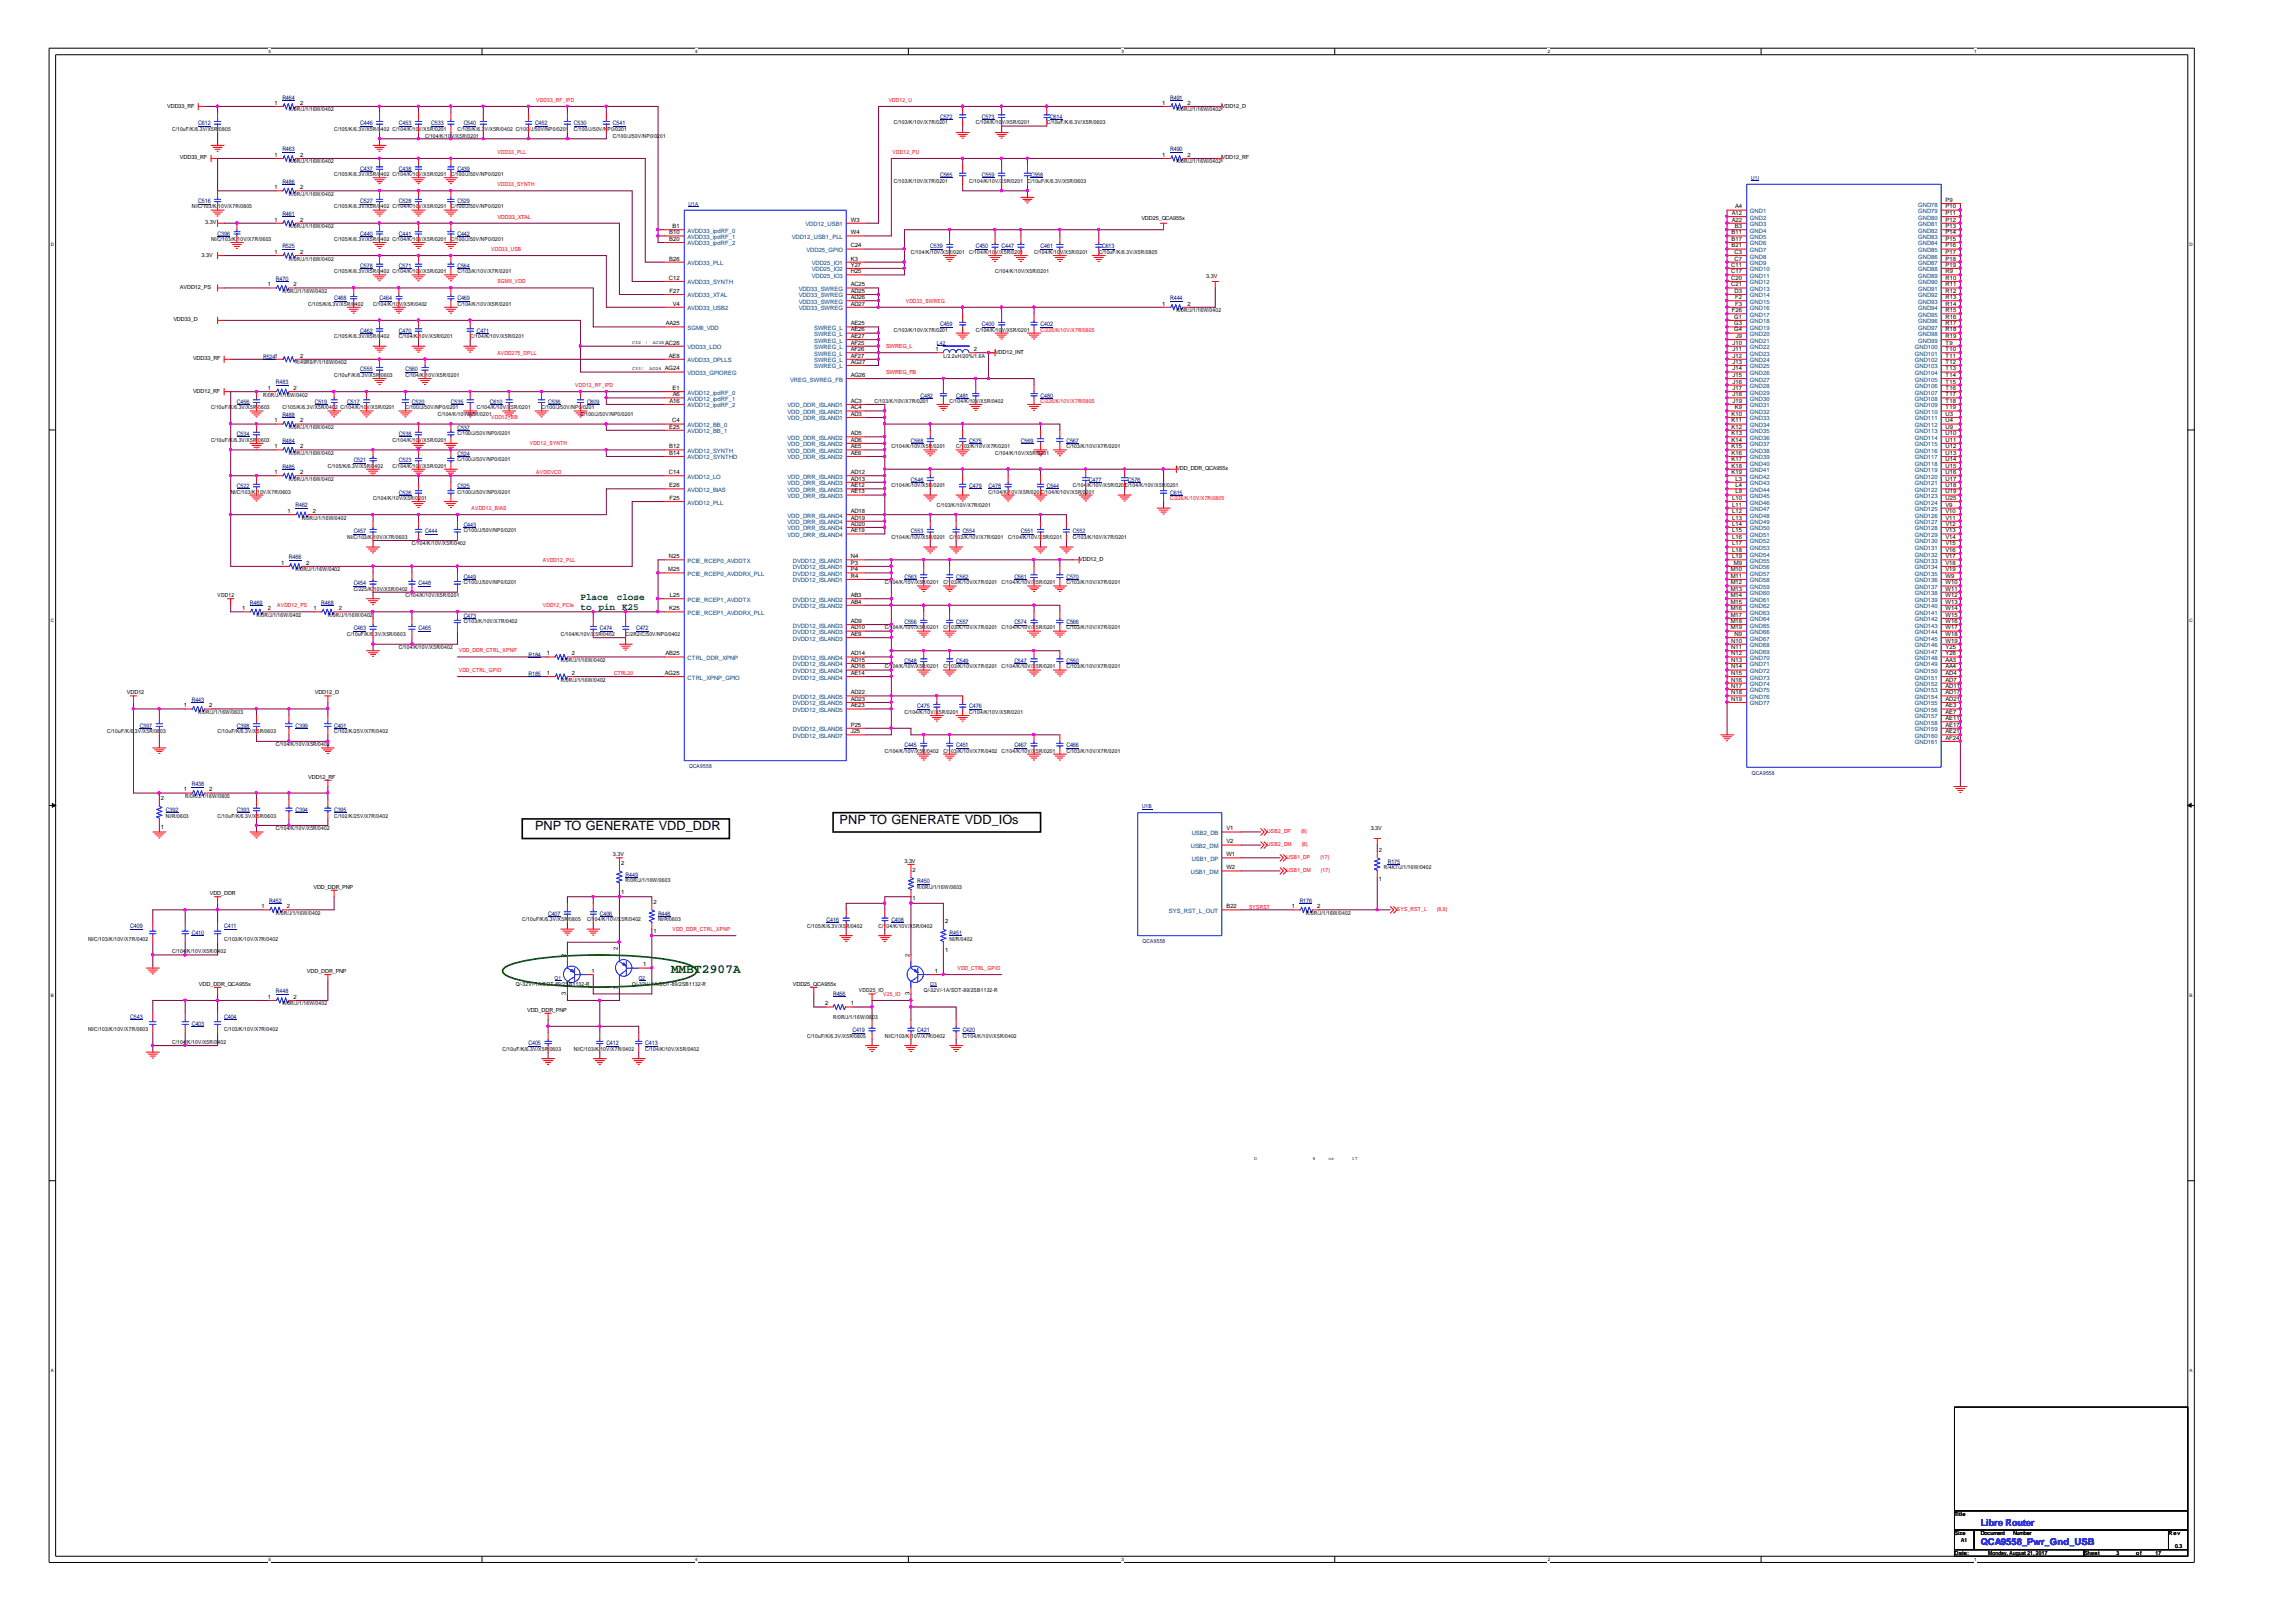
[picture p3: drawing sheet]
<svg xmlns="http://www.w3.org/2000/svg" width="297mm" height="210mm" viewBox="0 0 297 210" stroke-linecap="round" stroke-linejoin="round" font-family="sans-serif">
<defs><g id="words">
<g font-size="1.7">
<text x="69.2" y="107.5">PNP TO GENERATE VDD_DDR</text>
<text x="108.6" y="106.7">PNP TO GENERATE VDD_IOs</text>
</g>
<text font-size="1.7" fill="#008000" x="86.8" y="125.9">MMBT2907A</text>
<g font-size="1.2" fill="#008000">
<text x="75.1" y="77.7">Place</text>
<text x="79.8" y="77.7">close</text>
<text x="75.1" y="78.9">to</text>
<text x="77.4" y="78.9">pin</text>
<text x="80.5" y="78.9">K25</text>
</g>
<g font-size="1.2" fill="#00f">
<text x="256.2" y="197.5">Libre Router</text>
<text x="256.2" y="200">QCA9558_Pwr_Gnd_USB</text>
</g>
<g font-size=".8" fill="#000080">
<text x="25.7" y="16.2">C612</text>
<text x="36.5" y="12.9">R464</text>
<text x="46.6" y="16.2">C446</text>
<text x="51.6" y="16.2">C453</text>
<text x="55.8" y="16.2">C533</text>
<text x="60" y="16.2">C540</text>
<text x="69.2" y="16.2">C452</text>
<text x="74.3" y="16.2">C530</text>
<text x="79.3" y="16.2">C541</text>
<text x="121.6" y="15.4">C572</text>
<text x="127" y="15.4">C573</text>
<text x="135.8" y="15.4">C614</text>
<text x="151.4" y="12.9">R491</text>
<text x="36.5" y="23.8">R486</text>
<text x="36.5" y="19.6">R463</text>
<text x="46.6" y="22.1">C437</text>
<text x="51.6" y="22.1">C438</text>
<text x="59.2" y="22.1">C439</text>
<text x="121.6" y="22.9">C565</text>
<text x="127" y="22.9">C559</text>
<text x="133.3" y="22.9">C558</text>
<text x="151.4" y="19.6">R490</text>
<text x="25.7" y="26.3">C516</text>
<text x="36.5" y="28">R461</text>
<text x="46.6" y="26.3">C527</text>
<text x="51.6" y="26.3">C528</text>
<text x="59.2" y="26.3">C529</text>
<text x="28.2" y="30.5">C396</text>
<text x="36.5" y="32.1">R525</text>
<text x="46.6" y="30.5">C440</text>
<text x="46.6" y="34.7">C578</text>
<text x="51.6" y="34.7">C571</text>
<text x="51.6" y="30.5">C441</text>
<text x="59.2" y="30.5">C442</text>
<text x="59.2" y="34.7">C564</text>
<text x="120.4" y="32.1">C539</text>
<text x="126.2" y="32.1">C450</text>
<text x="129.6" y="32.1">C447</text>
<text x="134.6" y="32.1">C461</text>
<text x="142.6" y="32.1">C613</text>
<text x="35.7" y="36.3">R470</text>
<text x="43.2" y="38.9">C468</text>
<text x="49.1" y="38.9">C464</text>
<text x="59.2" y="38.9">C469</text>
<text x="151.4" y="38.9">R444</text>
<text x="34" y="46.4">R5241</text>
<text x="46.6" y="43.1">C462</text>
<text x="51.6" y="43.1">C470</text>
<text x="61.7" y="43.1">C471</text>
<text x="121.6" y="42.2">C459</text>
<text x="127" y="42.2">C400</text>
<text x="134.6" y="42.2">C402</text>
<text x="30.6" y="52.3">C456</text>
<text x="35.7" y="49.8">R483</text>
<text x="36.5" y="53.9">R488</text>
<text x="40.7" y="52.3">C519</text>
<text x="44.9" y="52.3">C517</text>
<text x="46.6" y="48.1">C555</text>
<text x="52.5" y="48.1">C560</text>
<text x="53.3" y="52.3">C520</text>
<text x="58.3" y="52.3">C535</text>
<text x="63.4" y="52.3">C610</text>
<text x="70.9" y="52.3">C536</text>
<text x="75.9" y="52.3">C609</text>
<text x="119.1" y="51.4">C482</text>
<text x="123.7" y="51.4">C481</text>
<text x="134.6" y="51.4">C480</text>
<text x="30.6" y="56.4">C534</text>
<text x="36.5" y="57.3">R484</text>
<text x="45.8" y="59.8">C521</text>
<text x="51.6" y="56.4">C538</text>
<text x="51.6" y="59.8">C523</text>
<text x="59.2" y="59">C524</text>
<text x="59.2" y="55.6">C537</text>
<text x="117.9" y="57.3">C568</text>
<text x="125.4" y="57.3">C575</text>
<text x="132.1" y="57.3">C569</text>
<text x="138" y="57.3">C567</text>
<text x="30.6" y="63.2">C522</text>
<text x="36.5" y="60.6">R485</text>
<text x="38.2" y="65.7">R462</text>
<text x="51.6" y="64">C526</text>
<text x="59.2" y="63.2">C525</text>
<text x="117.9" y="62.3">C546</text>
<text x="125.4" y="63.2">C479</text>
<text x="127.9" y="63.2">C478</text>
<text x="135.4" y="63.2">C544</text>
<text x="140.9" y="62.3">C477</text>
<text x="145.9" y="62.3">C576</text>
<text x="151.4" y="64">C615</text>
<text x="45.8" y="69">C457</text>
<text x="55" y="69">C444</text>
<text x="60" y="68.2">C443</text>
<text x="117.9" y="69">C553</text>
<text x="124.5" y="69">C554</text>
<text x="132.1" y="69">C551</text>
<text x="138.8" y="69">C552</text>
<text x="37.4" y="72.4">R466</text>
<text x="45.8" y="75.7">C454</text>
<text x="54.1" y="75.7">C448</text>
<text x="60" y="74.9">C449</text>
<text x="117" y="74.9">C563</text>
<text x="123.7" y="74.9">C562</text>
<text x="131.2" y="74.9">C561</text>
<text x="138" y="74.9">C570</text>
<text x="32.3" y="78.2">R469</text>
<text x="41.6" y="78.2">R468</text>
<text x="45.8" y="81.6">C463</text>
<text x="54.1" y="81.6">C465</text>
<text x="60" y="79.9">C473</text>
<text x="77.6" y="81.6">C474</text>
<text x="82.3" y="81.6">C472</text>
<text x="117" y="80.8">C556</text>
<text x="123.7" y="80.8">C557</text>
<text x="131.2" y="80.8">C574</text>
<text x="138" y="80.8">C566</text>
<text x="68.4" y="87.5">R185</text>
<text x="68.4" y="85">R184</text>
<text x="117" y="85.8">C548</text>
<text x="123.7" y="85.8">C549</text>
<text x="131.2" y="85.8">C547</text>
<text x="138" y="85.8">C550</text>
<text x="18.1" y="94.2">C397</text>
<text x="24.8" y="90.8">R443</text>
<text x="30.6" y="94.2">C398</text>
<text x="38.2" y="94.2">C399</text>
<text x="43.2" y="94.2">C401</text>
<text x="118.7" y="91.7">C475</text>
<text x="125.4" y="91.7">C476</text>
<text x="24.8" y="101.7">R438</text>
<text x="117" y="96.7">C445</text>
<text x="123.7" y="96.7">C451</text>
<text x="131.2" y="96.7">C467</text>
<text x="138" y="96.7">C466</text>
<text x="21.5" y="105.1">C392</text>
<text x="30.6" y="105.1">C393</text>
<text x="38.2" y="105.1">C394</text>
<text x="43.2" y="105.1">C395</text>
<text x="80.9" y="113.5">R449</text>
<text x="179.5" y="111.8">R175</text>
<text x="34.8" y="116.8">R452</text>
<text x="70.9" y="118.5">C407</text>
<text x="77.6" y="118.5">C406</text>
<text x="85.1" y="118.5">R446</text>
<text x="106.9" y="119.3">C416</text>
<text x="115.3" y="119.3">C408</text>
<text x="118.7" y="114.3">R450</text>
<text x="168.1" y="116.8">R176</text>
<text x="16.8" y="120.2">C409</text>
<text x="24.8" y="121">C410</text>
<text x="29" y="120.2">C411</text>
<text x="122.9" y="121">R451</text>
<text x="16.8" y="131.9">C543</text>
<text x="29" y="131.9">C404</text>
<text x="35.7" y="128.5">R448</text>
<text x="107.8" y="128.9">R456</text>
<text x="24.8" y="132.7">C403</text>
<text x="68.4" y="135.3">C405</text>
<text x="78.4" y="135.3">C412</text>
<text x="83.5" y="135.3">C413</text>
<text x="110.3" y="133.6">C419</text>
<text x="118.7" y="133.6">C421</text>
<text x="124.5" y="133.6">C420</text>
</g>
<g font-size=".8">
<text x="35.5" y="13.6">1</text>
<text x="38.8" y="13.6">2</text>
<text x="150.4" y="13.6">1</text>
<text x="153.6" y="13.6">2</text>
<text x="35.5" y="20.3">1</text>
<text x="38.8" y="20.3">2</text>
<text x="150.4" y="20.3">1</text>
<text x="153.6" y="20.3">2</text>
<text x="35.5" y="28.7">1</text>
<text x="35.5" y="24.5">1</text>
<text x="38.8" y="28.7">2</text>
<text x="38.8" y="24.5">2</text>
<text x="87" y="29.5">B1</text>
<text x="110.1" y="28.7">W3</text>
<text x="224.1" y="27.8">A12</text>
<text x="224.1" y="28.7">A22</text>
<text x="224.5" y="29.5">B3</text>
<text x="224.5" y="27">A4</text>
<text x="251.7" y="26.1">P9</text>
<text x="251.7" y="27">P10</text>
<text x="251.7" y="27.8">P11</text>
<text x="251.7" y="28.7">P12</text>
<text x="251.7" y="29.5">P13</text>
<text x="35.5" y="32.9">1</text>
<text x="38.8" y="32.9">2</text>
<text x="86.6" y="30.3">B10</text>
<text x="86.6" y="31.2">B20</text>
<text x="86.6" y="33.7">B26</text>
<text x="110.1" y="30.3">W4</text>
<text x="110.1" y="32">C24</text>
<text x="110.1" y="33.7">K3</text>
<text x="110.1" y="34.5">Y27</text>
<text x="110.1" y="35.4">H25</text>
<text x="224" y="34.5">C11</text>
<text x="224" y="35.4">C17</text>
<text x="224" y="30.3">B11</text>
<text x="224" y="31.2">B17</text>
<text x="224" y="32">B21</text>
<text x="224.4" y="32.9">C3</text>
<text x="224.4" y="33.7">C7</text>
<text x="251.7" y="30.3">P14</text>
<text x="251.7" y="31.2">P15</text>
<text x="251.7" y="32">P16</text>
<text x="251.7" y="32.9">P17</text>
<text x="251.7" y="33.7">P18</text>
<text x="251.7" y="34.5">P19</text>
<text x="251.7" y="35.4">R9</text>
<text x="34.7" y="37.1">1</text>
<text x="38" y="37.1">2</text>
<text x="86.5" y="36.2">C12</text>
<text x="86.6" y="37.9">F27</text>
<text x="87" y="39.6">V4</text>
<text x="110.1" y="37.1">AC25</text>
<text x="110.1" y="37.9">AD25</text>
<text x="110.1" y="38.7">AD26</text>
<text x="110.1" y="39.6">AD27</text>
<text x="150.4" y="39.6">1</text>
<text x="153.6" y="39.6">2</text>
<text x="224" y="36.2">C20</text>
<text x="224" y="37.1">C21</text>
<text x="224.1" y="40.4">F26</text>
<text x="224.4" y="41.2">G1</text>
<text x="224.4" y="37.9">D3</text>
<text x="224.5" y="38.7">F2</text>
<text x="224.5" y="39.6">F3</text>
<text x="251.7" y="36.2">R10</text>
<text x="251.7" y="37.1">R11</text>
<text x="251.7" y="37.9">R12</text>
<text x="251.7" y="38.7">R13</text>
<text x="251.7" y="39.6">R14</text>
<text x="251.7" y="40.4">R15</text>
<text x="251.7" y="41.2">R16</text>
<text x="38.8" y="46.3">2</text>
<text x="86" y="47.9">AG24</text>
<text x="86.1" y="44.6">AC26</text>
<text x="86.1" y="42.1">AA25</text>
<text x="86.5" y="46.3">AE8</text>
<text x="110.1" y="42.1">AE25</text>
<text x="110.1" y="42.9">AE26</text>
<text x="110.1" y="43.7">AE27</text>
<text x="110.1" y="44.6">AF25</text>
<text x="110.1" y="45.4">AF26</text>
<text x="110.1" y="46.3">AF27</text>
<text x="110.1" y="47.1">AG27</text>
<text x="121" y="45.4">1</text>
<text x="126" y="45.4">2</text>
<text x="224.2" y="44.6">J10</text>
<text x="224.2" y="45.4">J11</text>
<text x="224.2" y="46.3">J12</text>
<text x="224.2" y="47.1">J13</text>
<text x="224.2" y="47.9">J14</text>
<text x="224.4" y="42.1">G3</text>
<text x="224.4" y="42.9">G4</text>
<text x="224.6" y="43.7">J9</text>
<text x="251.7" y="42.1">R17</text>
<text x="251.7" y="42.9">R18</text>
<text x="251.7" y="43.7">R19</text>
<text x="251.7" y="44.6">T9</text>
<text x="251.7" y="45.4">T10</text>
<text x="251.7" y="46.3">T11</text>
<text x="251.7" y="47.1">T12</text>
<text x="251.7" y="47.9">T13</text>
<text x="34.7" y="50.5">1</text>
<text x="38" y="50.5">2</text>
<text x="86.6" y="52.1">A16</text>
<text x="87" y="50.5">E1</text>
<text x="87" y="51.3">A6</text>
<text x="110.1" y="48.8">AG26</text>
<text x="110.1" y="52.1">AC3</text>
<text x="110.1" y="53">AC4</text>
<text x="110.1" y="53.8">AD3</text>
<text x="224" y="53.8">K10</text>
<text x="224.2" y="48.8">J15</text>
<text x="224.2" y="49.6">J16</text>
<text x="224.2" y="50.5">J17</text>
<text x="224.2" y="51.3">J18</text>
<text x="224.2" y="52.1">J19</text>
<text x="224.5" y="53">K9</text>
<text x="251.7" y="48.8">T14</text>
<text x="251.7" y="49.6">T15</text>
<text x="251.7" y="50.5">T16</text>
<text x="251.7" y="51.3">T17</text>
<text x="251.7" y="52.1">T18</text>
<text x="251.7" y="53">T19</text>
<text x="251.7" y="53.8">U3</text>
<text x="35.5" y="58">1</text>
<text x="35.5" y="54.7">1</text>
<text x="38.8" y="58">2</text>
<text x="38.8" y="54.7">2</text>
<text x="86.6" y="55.5">E25</text>
<text x="86.6" y="58">B12</text>
<text x="86.6" y="58.9">B14</text>
<text x="87" y="54.7">C4</text>
<text x="110.1" y="56.3">AD5</text>
<text x="110.1" y="57.2">AD6</text>
<text x="110.1" y="58">AE5</text>
<text x="110.1" y="58.9">AE6</text>
<text x="224" y="54.7">K11</text>
<text x="224" y="55.5">K12</text>
<text x="224" y="56.3">K13</text>
<text x="224" y="57.2">K14</text>
<text x="224" y="58">K15</text>
<text x="224" y="58.9">K16</text>
<text x="224" y="59.7">K17</text>
<text x="251.7" y="54.7">U4</text>
<text x="251.7" y="55.5">U9</text>
<text x="251.7" y="56.3">U10</text>
<text x="251.7" y="57.2">U11</text>
<text x="251.7" y="58">U12</text>
<text x="251.7" y="58.9">U13</text>
<text x="251.7" y="59.7">U14</text>
<text x="35.5" y="61.4">1</text>
<text x="38.8" y="61.4">2</text>
<text x="86.5" y="61.4">C14</text>
<text x="86.6" y="63">E26</text>
<text x="86.6" y="64.7">F25</text>
<text x="110.1" y="61.4">AD12</text>
<text x="110.1" y="62.2">AD13</text>
<text x="110.1" y="63">AE12</text>
<text x="110.1" y="63.9">AE13</text>
<text x="224" y="60.5">K18</text>
<text x="224" y="61.4">K19</text>
<text x="224.1" y="64.7">L10</text>
<text x="224.1" y="65.5">L11</text>
<text x="224.5" y="62.2">L3</text>
<text x="224.5" y="63">L4</text>
<text x="224.5" y="63.9">L9</text>
<text x="251.7" y="60.5">U15</text>
<text x="251.7" y="61.4">U16</text>
<text x="251.7" y="62.2">U17</text>
<text x="251.7" y="63">U18</text>
<text x="251.7" y="63.9">U19</text>
<text x="251.7" y="64.7">U25</text>
<text x="251.7" y="65.5">V9</text>
<text x="37.2" y="66.4">1</text>
<text x="40.5" y="66.4">2</text>
<text x="110.1" y="66.4">AD18</text>
<text x="110.1" y="67.2">AD19</text>
<text x="110.1" y="68">AD20</text>
<text x="110.1" y="68.9">AE19</text>
<text x="224.1" y="66.4">L12</text>
<text x="224.1" y="67.2">L13</text>
<text x="224.1" y="68">L14</text>
<text x="224.1" y="68.9">L15</text>
<text x="224.1" y="69.7">L16</text>
<text x="224.1" y="70.6">L17</text>
<text x="224.1" y="71.4">L18</text>
<text x="251.7" y="66.4">V10</text>
<text x="251.7" y="67.2">V11</text>
<text x="251.7" y="68">V12</text>
<text x="251.7" y="68.9">V13</text>
<text x="251.7" y="69.7">V14</text>
<text x="251.7" y="70.6">V15</text>
<text x="251.7" y="71.4">V16</text>
<text x="36.4" y="73.1">1</text>
<text x="39.6" y="73.1">2</text>
<text x="86.4" y="73.9">M25</text>
<text x="86.5" y="72.2">N25</text>
<text x="86.7" y="77.3">L25</text>
<text x="110.1" y="72.2">N4</text>
<text x="110.1" y="73.1">P3</text>
<text x="110.1" y="73.9">P4</text>
<text x="110.1" y="74.8">R4</text>
<text x="110.1" y="77.3">AB3</text>
<text x="223.9" y="73.9">M10</text>
<text x="223.9" y="74.8">M11</text>
<text x="223.9" y="75.6">M12</text>
<text x="223.9" y="76.4">M13</text>
<text x="223.9" y="77.3">M14</text>
<text x="224.1" y="72.2">L19</text>
<text x="224.3" y="73.1">M9</text>
<text x="251.7" y="72.2">V17</text>
<text x="251.7" y="73.1">V18</text>
<text x="251.7" y="73.9">V19</text>
<text x="251.7" y="74.8">W9</text>
<text x="251.7" y="75.6">W10</text>
<text x="251.7" y="76.4">W11</text>
<text x="251.7" y="77.3">W12</text>
<text x="31.3" y="79">1</text>
<text x="34.6" y="79">2</text>
<text x="40.6" y="79">1</text>
<text x="43.8" y="79">2</text>
<text x="86.6" y="79">K25</text>
<text x="110.1" y="78.1">AB4</text>
<text x="110.1" y="80.6">AD9</text>
<text x="110.1" y="81.5">AD10</text>
<text x="110.1" y="82.3">AE9</text>
<text x="223.9" y="78.1">M15</text>
<text x="223.9" y="79">M16</text>
<text x="223.9" y="79.8">M17</text>
<text x="223.9" y="80.6">M18</text>
<text x="223.9" y="81.5">M19</text>
<text x="224" y="83.2">N10</text>
<text x="224.4" y="82.3">N9</text>
<text x="251.7" y="78.1">W13</text>
<text x="251.7" y="79">W14</text>
<text x="251.7" y="79.8">W15</text>
<text x="251.7" y="80.6">W16</text>
<text x="251.7" y="81.5">W17</text>
<text x="251.7" y="82.3">W18</text>
<text x="251.7" y="83.2">W19</text>
<text x="70.7" y="87.3">1</text>
<text x="70.7" y="84.8">1</text>
<text x="74" y="87.3">2</text>
<text x="74" y="84.8">2</text>
<text x="86" y="87.3">AG25</text>
<text x="86.1" y="84.8">AB25</text>
<text x="110.1" y="84.8">AD14</text>
<text x="110.1" y="85.7">AD15</text>
<text x="110.1" y="86.5">AD16</text>
<text x="110.1" y="87.3">AE14</text>
<text x="110.1" y="89.8">AD22</text>
<text x="224" y="84">N11</text>
<text x="224" y="84.8">N12</text>
<text x="224" y="85.7">N13</text>
<text x="224" y="86.5">N14</text>
<text x="224" y="87.3">N15</text>
<text x="224" y="88.2">N16</text>
<text x="224" y="89">N17</text>
<text x="224" y="89.8">N18</text>
<text x="251.7" y="84">Y25</text>
<text x="251.7" y="84.8">Y26</text>
<text x="251.7" y="85.7">AA3</text>
<text x="251.7" y="86.5">AA4</text>
<text x="251.7" y="87.3">AD4</text>
<text x="251.7" y="88.2">AD7</text>
<text x="251.7" y="89">AD11</text>
<text x="251.7" y="89.8">AD17</text>
<text x="23.8" y="91.5">1</text>
<text x="27.1" y="91.5">2</text>
<text x="110.1" y="90.7">AD23</text>
<text x="110.1" y="91.5">AE23</text>
<text x="110.1" y="94">P25</text>
<text x="110.1" y="94.9">J25</text>
<text x="224" y="90.7">N19</text>
<text x="251.7" y="90.7">AD21</text>
<text x="251.7" y="91.5">AE3</text>
<text x="251.7" y="92.4">AE7</text>
<text x="251.7" y="93.2">AE11</text>
<text x="251.7" y="94">AE17</text>
<text x="251.7" y="94.9">AE21</text>
<text x="251.7" y="95.7">AF24</text>
<text x="20.8" y="103.6">2</text>
<text x="20.8" y="107.3">1</text>
<text x="23.8" y="102.4">1</text>
<text x="27.1" y="102.4">2</text>
<text x="158.7" y="107.5">V1</text>
<text x="80.3" y="111.9">2</text>
<text x="118.1" y="112.8">2</text>
<text x="158.7" y="109.1">V2</text>
<text x="158.7" y="112.5">W2</text>
<text x="158.7" y="110.8">W1</text>
<text x="178.4" y="110.3">2</text>
<text x="33.8" y="117.5">1</text>
<text x="37.1" y="117.5">2</text>
<text x="80.3" y="115.7">1</text>
<text x="84.5" y="117">2</text>
<text x="118.1" y="116.5">1</text>
<text x="122.3" y="119.5">2</text>
<text x="158.7" y="117.5">B22</text>
<text x="167.1" y="117.5">1</text>
<text x="170.4" y="117.5">2</text>
<text x="178.4" y="114">1</text>
<text x="73.2" y="123.8" transform="rotate(-90 73.2 123.8)">2</text>
<text x="76.5" y="125.9">1</text>
<text x="79.9" y="123" transform="rotate(-90 79.9 123)">2</text>
<text x="83.2" y="125.1">1</text>
<text x="84.5" y="120.7">1</text>
<text x="117.6" y="123.8" transform="rotate(-90 117.6 123.8)">2</text>
<text x="120.9" y="125.9">1</text>
<text x="122.3" y="123.2">1</text>
<text x="34.7" y="129.3">1</text>
<text x="38" y="129.3">2</text>
<text x="73.2" y="128.8" transform="rotate(-90 73.2 128.8)">3</text>
<text x="79.9" y="127.9" transform="rotate(-90 79.9 127.9)">3</text>
<text x="106.8" y="130.1">2</text>
<text x="110.1" y="130.1">1</text>
<text x="117.6" y="128.8" transform="rotate(-90 117.6 128.8)">3</text>
</g>
<g font-size=".8" fill="#004080">
<text x="104.2" y="29.3">VDD12_USB1</text>
<text x="226.4" y="27.6">GND1</text>
<text x="226.4" y="28.4">GND2</text>
<text x="226.4" y="29.3">GND3</text>
<text x="248.2" y="26.7">GND78</text>
<text x="248.2" y="27.6">GND79</text>
<text x="248.2" y="28.4">GND80</text>
<text x="248.2" y="29.3">GND81</text>
<text x="88.9" y="30.1">AVDD33_ipdRF_0</text>
<text x="88.9" y="30.9">AVDD33_ipdRF_1</text>
<text x="88.9" y="31.8">AVDD33_ipdRF_2</text>
<text x="88.9" y="34.3">AVDD33_PLL</text>
<text x="102.4" y="30.9">VDD12_USB1_PLL</text>
<text x="104.4" y="32.6">VDD25_GPIO</text>
<text x="105" y="34.3">VDD25_IO1</text>
<text x="105" y="35.1">VDD25_IO2</text>
<text x="105" y="36">VDD25_IO3</text>
<text x="226.4" y="30.1">GND4</text>
<text x="226.4" y="30.9">GND5</text>
<text x="226.4" y="31.8">GND6</text>
<text x="226.4" y="32.6">GND7</text>
<text x="226.4" y="33.5">GND8</text>
<text x="226.4" y="34.3">GND9</text>
<text x="226.4" y="35.1">GND10</text>
<text x="226.4" y="36">GND11</text>
<text x="248.2" y="30.1">GND82</text>
<text x="248.2" y="30.9">GND83</text>
<text x="248.2" y="31.8">GND84</text>
<text x="248.2" y="32.6">GND85</text>
<text x="248.2" y="33.5">GND86</text>
<text x="248.2" y="34.3">GND87</text>
<text x="248.2" y="35.1">GND88</text>
<text x="248.2" y="36">GND89</text>
<text x="88.9" y="36.8">AVDD33_SYNTH</text>
<text x="88.9" y="38.5">AVDD33_XTAL</text>
<text x="88.9" y="40.1">AVDD33_USB2</text>
<text x="103.3" y="37.6">VDD33_SWREG</text>
<text x="103.3" y="38.5">VDD33_SWREG</text>
<text x="103.3" y="39.3">VDD33_SWREG</text>
<text x="103.3" y="40.1">VDD33_SWREG</text>
<text x="226.4" y="36.8">GND12</text>
<text x="226.4" y="37.6">GND13</text>
<text x="226.4" y="38.5">GND14</text>
<text x="226.4" y="39.3">GND15</text>
<text x="226.4" y="40.1">GND16</text>
<text x="226.4" y="41">GND17</text>
<text x="226.4" y="41.8">GND18</text>
<text x="248.2" y="36.8">GND90</text>
<text x="248.2" y="37.6">GND91</text>
<text x="248.2" y="38.5">GND92</text>
<text x="248.2" y="39.3">GND93</text>
<text x="248.2" y="40.1">GND94</text>
<text x="248.2" y="41">GND95</text>
<text x="248.2" y="41.8">GND96</text>
<text x="88.9" y="42.7">SGMII_VDD</text>
<text x="88.9" y="45.2">VDD33_LDO</text>
<text x="88.9" y="46.9">AVDD33_DPLLS</text>
<text x="105.3" y="42.7">SWREG_L</text>
<text x="105.3" y="43.5">SWREG_L</text>
<text x="105.3" y="44.3">SWREG_L</text>
<text x="105.3" y="45.2">SWREG_L</text>
<text x="105.3" y="46">SWREG_L</text>
<text x="105.3" y="46.9">SWREG_L</text>
<text x="105.3" y="47.7">SWREG_L</text>
<text x="226.4" y="42.7">GND19</text>
<text x="226.4" y="43.5">GND20</text>
<text x="226.4" y="44.3">GND21</text>
<text x="226.4" y="45.2">GND22</text>
<text x="226.4" y="46">GND23</text>
<text x="226.4" y="46.9">GND24</text>
<text x="226.4" y="47.7">GND25</text>
<text x="247.7" y="45.2">GND100</text>
<text x="247.7" y="46">GND101</text>
<text x="247.7" y="46.9">GND102</text>
<text x="247.7" y="47.7">GND103</text>
<text x="248.2" y="42.7">GND97</text>
<text x="248.2" y="43.5">GND98</text>
<text x="248.2" y="44.3">GND99</text>
<text x="88.9" y="48.5">VDD33_GPIOREG</text>
<text x="88.9" y="51.1">AVDD12_ipdRF_0</text>
<text x="88.9" y="51.9">AVDD12_ipdRF_1</text>
<text x="88.9" y="52.7">AVDD12_ipdRF_2</text>
<text x="101.9" y="52.7">VDD_DDR_ISLAND1</text>
<text x="101.9" y="53.6">VDD_DDR_ISLAND1</text>
<text x="102.2" y="49.4">VREG_SWREG_FB</text>
<text x="226.4" y="48.5">GND26</text>
<text x="226.4" y="49.4">GND27</text>
<text x="226.4" y="50.2">GND28</text>
<text x="226.4" y="51.1">GND29</text>
<text x="226.4" y="51.9">GND30</text>
<text x="226.4" y="52.7">GND31</text>
<text x="226.4" y="53.6">GND32</text>
<text x="247.7" y="48.5">GND104</text>
<text x="247.7" y="49.4">GND105</text>
<text x="247.7" y="50.2">GND106</text>
<text x="247.7" y="51.1">GND107</text>
<text x="247.7" y="51.9">GND108</text>
<text x="247.7" y="52.7">GND109</text>
<text x="247.7" y="53.6">GND110</text>
<text x="88.9" y="55.3">AVDD12_BB_0</text>
<text x="88.9" y="56.1">AVDD12_BB_1</text>
<text x="88.9" y="58.6">AVDD12_SYNTH</text>
<text x="88.9" y="59.5">AVDD12_SYNTHD</text>
<text x="101.9" y="54.4">VDD_DDR_ISLAND1</text>
<text x="101.9" y="56.9">VDD_DDR_ISLAND2</text>
<text x="101.9" y="57.8">VDD_DDR_ISLAND2</text>
<text x="101.9" y="58.6">VDD_DDR_ISLAND2</text>
<text x="101.9" y="59.5">VDD_DDR_ISLAND2</text>
<text x="226.4" y="54.4">GND33</text>
<text x="226.4" y="55.3">GND34</text>
<text x="226.4" y="56.1">GND35</text>
<text x="226.4" y="56.9">GND36</text>
<text x="226.4" y="57.8">GND37</text>
<text x="226.4" y="58.6">GND38</text>
<text x="226.4" y="59.5">GND39</text>
<text x="247.7" y="54.4">GND111</text>
<text x="247.7" y="55.3">GND112</text>
<text x="247.7" y="56.1">GND113</text>
<text x="247.7" y="56.9">GND114</text>
<text x="247.7" y="57.8">GND115</text>
<text x="247.7" y="58.6">GND116</text>
<text x="247.7" y="59.5">GND117</text>
<text x="88.9" y="61.9">AVDD12_LO</text>
<text x="88.9" y="63.6">AVDD12_BIAS</text>
<text x="88.9" y="65.3">AVDD12_PLL</text>
<text x="101.9" y="61.9">VDD_DRR_ISLAND3</text>
<text x="101.9" y="62.8">VDD_DRR_ISLAND3</text>
<text x="101.9" y="63.6">VDD_DRR_ISLAND3</text>
<text x="101.9" y="64.4">VDD_DRR_ISLAND3</text>
<text x="226.4" y="60.3">GND40</text>
<text x="226.4" y="61.1">GND41</text>
<text x="226.4" y="61.9">GND42</text>
<text x="226.4" y="62.8">GND43</text>
<text x="226.4" y="63.6">GND44</text>
<text x="226.4" y="64.4">GND45</text>
<text x="226.4" y="65.3">GND46</text>
<text x="247.7" y="60.3">GND118</text>
<text x="247.7" y="61.1">GND119</text>
<text x="247.7" y="61.9">GND120</text>
<text x="247.7" y="62.8">GND121</text>
<text x="247.7" y="63.6">GND122</text>
<text x="247.7" y="64.4">GND123</text>
<text x="247.7" y="65.3">GND124</text>
<text x="101.9" y="67">VDD_DRR_ISLAND4</text>
<text x="101.9" y="67.8">VDD_DRR_ISLAND4</text>
<text x="101.9" y="68.6">VDD_DRR_ISLAND4</text>
<text x="101.9" y="69.5">VDD_DRR_ISLAND4</text>
<text x="226.4" y="66.1">GND47</text>
<text x="226.4" y="67">GND48</text>
<text x="226.4" y="67.8">GND49</text>
<text x="226.4" y="68.6">GND50</text>
<text x="226.4" y="69.5">GND51</text>
<text x="226.4" y="70.3">GND52</text>
<text x="226.4" y="71.2">GND53</text>
<text x="247.7" y="66.1">GND125</text>
<text x="247.7" y="67">GND126</text>
<text x="247.7" y="67.8">GND127</text>
<text x="247.7" y="68.6">GND128</text>
<text x="247.7" y="69.5">GND129</text>
<text x="247.7" y="70.3">GND130</text>
<text x="247.7" y="71.2">GND131</text>
<text x="88.9" y="72.8">PCIE_RCEP0_AVDDTX</text>
<text x="88.9" y="74.5">PCIE_RCEP0_AVDDRX_PLL</text>
<text x="88.9" y="77.9">PCIE_RCEP1_AVDDTX</text>
<text x="102.6" y="72.8">DVDD12_ISLAND1</text>
<text x="102.6" y="73.7">DVDD12_ISLAND1</text>
<text x="102.6" y="74.5">DVDD12_ISLAND1</text>
<text x="102.6" y="75.4">DVDD12_ISLAND1</text>
<text x="102.6" y="77.9">DVDD12_ISLAND2</text>
<text x="226.4" y="72">GND54</text>
<text x="226.4" y="72.8">GND55</text>
<text x="226.4" y="73.7">GND56</text>
<text x="226.4" y="74.5">GND57</text>
<text x="226.4" y="75.4">GND58</text>
<text x="226.4" y="76.2">GND59</text>
<text x="226.4" y="77">GND60</text>
<text x="226.4" y="77.9">GND61</text>
<text x="247.7" y="72">GND132</text>
<text x="247.7" y="72.8">GND133</text>
<text x="247.7" y="73.7">GND134</text>
<text x="247.7" y="74.5">GND135</text>
<text x="247.7" y="75.4">GND136</text>
<text x="247.7" y="76.2">GND137</text>
<text x="247.7" y="77">GND138</text>
<text x="247.7" y="77.9">GND139</text>
<text x="88.9" y="79.6">PCIE_RCEP1_AVDDRX_PLL</text>
<text x="102.6" y="78.7">DVDD12_ISLAND2</text>
<text x="102.6" y="81.2">DVDD12_ISLAND3</text>
<text x="102.6" y="82.1">DVDD12_ISLAND3</text>
<text x="102.6" y="82.9">DVDD12_ISLAND3</text>
<text x="226.4" y="78.7">GND62</text>
<text x="226.4" y="79.6">GND63</text>
<text x="226.4" y="80.4">GND64</text>
<text x="226.4" y="81.2">GND65</text>
<text x="226.4" y="82.1">GND66</text>
<text x="226.4" y="82.9">GND67</text>
<text x="226.4" y="83.7">GND68</text>
<text x="247.7" y="78.7">GND140</text>
<text x="247.7" y="79.6">GND141</text>
<text x="247.7" y="80.4">GND142</text>
<text x="247.7" y="81.2">GND143</text>
<text x="247.7" y="82.1">GND144</text>
<text x="247.7" y="82.9">GND145</text>
<text x="247.7" y="83.7">GND146</text>
<text x="88.9" y="85.4">CTRL_DDR_XPNP</text>
<text x="88.9" y="87.9">CTRL_XPNP_GPIO</text>
<text x="102.6" y="85.4">DVDD12_ISLAND4</text>
<text x="102.6" y="86.2">DVDD12_ISLAND4</text>
<text x="102.6" y="87.1">DVDD12_ISLAND4</text>
<text x="102.6" y="87.9">DVDD12_ISLAND4</text>
<text x="226.4" y="84.6">GND69</text>
<text x="226.4" y="85.4">GND70</text>
<text x="226.4" y="86.2">GND71</text>
<text x="226.4" y="87.1">GND72</text>
<text x="226.4" y="87.9">GND73</text>
<text x="226.4" y="88.8">GND74</text>
<text x="226.4" y="89.6">GND75</text>
<text x="247.7" y="84.6">GND147</text>
<text x="247.7" y="85.4">GND148</text>
<text x="247.7" y="86.2">GND149</text>
<text x="247.7" y="87.1">GND150</text>
<text x="247.7" y="87.9">GND151</text>
<text x="247.7" y="88.8">GND152</text>
<text x="247.7" y="89.6">GND153</text>
<text x="102.6" y="90.4">DVDD12_ISLAND5</text>
<text x="102.6" y="91.3">DVDD12_ISLAND5</text>
<text x="102.6" y="92.1">DVDD12_ISLAND5</text>
<text x="102.6" y="94.6">DVDD12_ISLAND6</text>
<text x="102.6" y="95.5">DVDD12_ISLAND7</text>
<text x="226.4" y="90.4">GND76</text>
<text x="226.4" y="91.3">GND77</text>
<text x="247.7" y="90.4">GND154</text>
<text x="247.7" y="91.3">GND155</text>
<text x="247.7" y="92.1">GND156</text>
<text x="247.7" y="93">GND157</text>
<text x="247.7" y="93.8">GND158</text>
<text x="247.7" y="94.6">GND159</text>
<text x="247.7" y="95.5">GND160</text>
<text x="247.7" y="96.3">GND161</text>
<text x="154.1" y="109.7">USB2_DM</text>
<text x="154.1" y="113.1">USB1_DM</text>
<text x="154.2" y="108">USB2_DB</text>
<text x="154.2" y="111.4">USB1_DP</text>
<text x="151.2" y="118.1">SYS_RST_L_OUT</text>
</g>
<g font-size=".7">
<text x="21.6" y="13.9">VDD33_RF</text>
<text x="22.3" y="16.9">C/10uF/K/6.3V/X5R/0805</text>
<text x="37.4" y="14.4">R/0R/J/1/16W/0402</text>
<text x="43.2" y="16.9">C/105/K/6.3V/X5R/0402 C/104/K/10V/X5R/0201</text>
<text x="55" y="17.8">C/104/K/10V/X5R/0201</text>
<text x="59.2" y="16.9">C/105/K/6.3V/X5R/0402 C/100/J/50V/NP0/0201</text>
<text x="74.3" y="16.9">C/100/J/50V/NP0/0201</text>
<text x="79.3" y="17.8">C/100/J/50V/NP0/0201</text>
<text x="115.7" y="16.1">C/103/K/10V/X7R/0201</text>
<text x="126.2" y="16.1">C/104/K/10V/X5R/0201</text>
<text x="135.4" y="16.1">C/10uF/K/6.3V/X5R/0603</text>
<text x="152.2" y="14.4">R/0R/J/1/16W/0402</text>
<text x="158.1" y="13.9">VDD12_D</text>
<text x="23.3" y="20.6">VDD33_RF</text>
<text x="37.4" y="21.1">R/0R/J/1/16W/0402</text>
<text x="43.2" y="22.8">C/105/K/6.3V/X5R/0402 C/104/K/10V/X5R/0201</text>
<text x="58.3" y="22.8">C/100/J/50V/NP0/0201</text>
<text x="115.7" y="23.6">C/103/K/10V/X7R/0201</text>
<text x="125.4" y="23.6">C/104/K/10V/X5R/0201</text>
<text x="132.9" y="23.6">C/10uF/K/6.3V/X5R/0603</text>
<text x="152.2" y="21.1">R/0R/J/1/16W/0402</text>
<text x="158.1" y="20.6">VDD12_RF</text>
<text x="24.8" y="27">NI/C/103/K/10V/X7R/0805</text>
<text x="26.5" y="29">3.3V</text>
<text x="37.4" y="29.5">R/0R/J/1/16W/0402</text>
<text x="37.4" y="25.3">R/0R/J/1/16W/0402</text>
<text x="43.2" y="27">C/105/K/6.3V/X5R/0402 C/104/K/10V/X5R/0201</text>
<text x="58.3" y="27">C/100/J/50V/NP0/0201</text>
<text x="147.7" y="28.5">VDD25_QCA955x</text>
<text x="26.1" y="33.2">3.3V</text>
<text x="27.3" y="31.2">NI/C/103/K/10V/X7R/0603</text>
<text x="37.4" y="33.7">R/0R/J/1/16W/0402</text>
<text x="43.2" y="31.2">C/105/K/6.3V/X5R/0402 C/104/K/10V/X5R/0201</text>
<text x="43.2" y="35.4">C/105/K/6.3V/X5R/0402 C/104/K/10V/X5R/0201</text>
<text x="58.3" y="31.2">C/100/J/50V/NP0/0201</text>
<text x="59.2" y="35.4">C/103/K/10V/X7R/0201</text>
<text x="117.9" y="32.9">C/104/K/10V/X5R/0201</text>
<text x="125.4" y="32.9">C/104/K/10V/X5R/0201</text>
<text x="128.7" y="35.4">C/104/K/10V/X5R/0201</text>
<text x="133.8" y="32.9">C/104/K/10V/X5R/0201</text>
<text x="142.2" y="32.9">C/10uF/K/6.3V/X5R/0805</text>
<text x="22.4" y="41.6">VDD33_D</text>
<text x="23.3" y="37.4">AVDD12_PS</text>
<text x="36.5" y="37.9">R/0R/J/1/16W/0402</text>
<text x="39.9" y="39.6">C/105/K/6.3V/X5R/0402</text>
<text x="48.3" y="39.6">C/104/K/10V/X5R/0402</text>
<text x="59.2" y="39.6">C/104/K/10V/X5R/0201</text>
<text x="152.2" y="40.4">R/0R/J/1/16W/0402</text>
<text x="156" y="36">3.3V</text>
<text x="25" y="46.6">VDD33_RF</text>
<text x="38.2" y="47.1">R/49R9/F/1/16W/0402</text>
<text x="43.2" y="43.7">C/105/K/6.3V/X5R/0402</text>
<text x="51.6" y="43.7">C/104/K/10V/X5R/0201</text>
<text x="60.8" y="43.7">C/104/K/10V/X5R/0201</text>
<text x="115.7" y="42.9">C/103/K/10V/X7R/0201</text>
<text x="122" y="46.3">L/2.2uH/20%/1.6A</text>
<text x="126.2" y="42.9">C/104/K/10V/X5R/0201</text>
<text x="128.7" y="45.8">VDD12_INT</text>
<text x="25" y="50.8">VDD12_RF</text>
<text x="27.3" y="53">C/10uF/K/6.3V/X5R/0603</text>
<text x="34" y="51.3">R/0R/J/1/16W/0402</text>
<text x="36.5" y="53">C/105/K/6.3V/X5R/0402 C/104/K/10V/X5R/0201</text>
<text x="43.2" y="48.8">C/10uF/K/6.3V/X5R/0603</text>
<text x="52.5" y="53">C/100/J/50V/NP0/0201</text>
<text x="52.5" y="48.8">C/104/K/10V/X5R/0201</text>
<text x="56.6" y="53.8">C/104/K/10V/X5R/0201</text>
<text x="61.7" y="53">C/104/K/10V/X5R/0201</text>
<text x="70.1" y="53">C/100/J/50V/NP0/0201</text>
<text x="75.1" y="53.8">C/100/J/50V/NP0/0201</text>
<text x="113.2" y="52.1">C/103/K/10V/X7R/0201</text>
<text x="122.9" y="52.1">C/104/K/10V/X5R/0402</text>
<text x="27.3" y="57.2">C/10uF/K/6.3V/X5R/0603</text>
<text x="37.4" y="58.9">R/0R/J/1/16W/0402</text>
<text x="37.4" y="55.5">R/0R/J/1/16W/0402</text>
<text x="50.8" y="57.2">C/104/K/10V/X5R/0201</text>
<text x="59.2" y="59.7">C/100/J/50V/NP0/0201</text>
<text x="59.2" y="56.3">C/100/J/50V/NP0/0201</text>
<text x="115.3" y="58">C/104/K/10V/X5R/0201</text>
<text x="123.7" y="58">C/103/K/10V/X7R/0201</text>
<text x="128.7" y="58.9">C/104/K/10V/X5R/0201</text>
<text x="138" y="58">C/103/K/10V/X7R/0201</text>
<text x="29.8" y="63.9">NI/C/103/K/10V/X7R/0603</text>
<text x="37.4" y="62.2">R/0R/J/1/16W/0402</text>
<text x="42.4" y="60.5">C/105/K/6.3V/X5R/0402</text>
<text x="48.3" y="64.7">C/104/K/10V/X5R/0201</text>
<text x="50.8" y="60.5">C/104/K/10V/X5R/0201</text>
<text x="59.2" y="63.9">C/100/J/50V/NP0/0201</text>
<text x="115.3" y="63">C/104/K/10V/X5R/0201</text>
<text x="121.2" y="65.5">C/103/K/10V/X7R/0201</text>
<text x="127.9" y="63.9">C/104/K/10V/X5R/0201C/104/K/10V/X5R/0201</text>
<text x="138.8" y="63">C/104/K/10V/X5R/0201C/104/K/10V/X5R/0201</text>
<text x="152.2" y="60.8">VDD_DDR_QCA955x</text>
<text x="39" y="67.2">R/0R/J/1/16W/0402</text>
<text x="44.9" y="69.7">NI/C/103/K/10V/X7R/0603</text>
<text x="53.3" y="70.6">C/104/K/10V/X5R/0402</text>
<text x="60" y="68.9">C/100/J/50V/NP0/0201</text>
<text x="115.3" y="69.7">C/104/K/10V/X5R/0201</text>
<text x="122.9" y="69.7">C/103/K/10V/X7R/0201</text>
<text x="130.4" y="69.7">C/104/K/10V/X5R/0201</text>
<text x="138.8" y="69.7">C/103/K/10V/X7R/0201</text>
<text x="28.2" y="77.3">VDD12</text>
<text x="38.2" y="73.9">R/0R/J/1/16W/0402</text>
<text x="45.8" y="76.5">C/225/K/10V/X5R/0402</text>
<text x="52.5" y="77.3">C/104/K/10V/X5R/0201</text>
<text x="60" y="75.6">C/100/J/50V/NP0/0201</text>
<text x="114.5" y="75.6">C/104/K/10V/X5R/0201</text>
<text x="122" y="75.6">C/103/K/10V/X7R/0201</text>
<text x="129.6" y="75.6">C/104/K/10V/X5R/0201</text>
<text x="138" y="75.6">C/103/K/10V/X7R/0201</text>
<text x="139.6" y="72.6">VDD12_D</text>
<text x="33.2" y="79.8">R/0R/J/1/16W/0402</text>
<text x="42.4" y="79.8">R/0R/J/1/16W/0402</text>
<text x="44.9" y="82.3">C/10uF/K/6.3V/X5R/0603</text>
<text x="60" y="80.7">C/103/K/10V/X7R/0402</text>
<text x="72.6" y="82.3">C/104/K/10V/X5R/0402</text>
<text x="80.9" y="82.3">C/2R2/C/50V/NP0/0402</text>
<text x="114.5" y="81.5">C/104/K/10V/X5R/0201</text>
<text x="122" y="81.5">C/103/K/10V/X7R/0201</text>
<text x="129.6" y="81.5">C/104/K/10V/X5R/0201</text>
<text x="138" y="81.5">C/103/K/10V/X7R/0201</text>
<text x="16.4" y="89.8">VDD12</text>
<text x="40.7" y="89.8">VDD12_D</text>
<text x="51.6" y="84">C/104/K/10V/X5R/0402</text>
<text x="72.6" y="88.2">R/0R/J/1/16W/0402</text>
<text x="72.6" y="85.7">R/0R/J/1/16W/0402</text>
<text x="114.5" y="86.5">C/104/K/10V/X5R/0201</text>
<text x="122" y="86.5">C/103/K/10V/X7R/0201</text>
<text x="129.6" y="86.5">C/104/K/10V/X5R/0201</text>
<text x="138" y="86.5">C/103/K/10V/X7R/0201</text>
<text x="13.9" y="94.9">C/10uF/K/6</text>
<text x="17.3" y="94.9">.</text>
<text x="17.5" y="94.9">3V/X5R/0603</text>
<text x="25.7" y="92.4">R/0R/J/1/16W/0603</text>
<text x="28.2" y="94.9">C/10uF/K/6.3V/X5R/0603</text>
<text x="43.2" y="94.9">C/102/K/25V/X7R/0402</text>
<text x="117" y="92.4">C/104/K/10V/X5R/0201</text>
<text x="125.4" y="92.4">C/104/K/10V/X5R/0201</text>
<text x="35.7" y="96.6">C/104/K/10V/X5R/0402</text>
<text x="39.9" y="100.8">VDD12_RF</text>
<text x="114.5" y="97.4">C/104/K/10V/X5R/0402</text>
<text x="122" y="97.4">C/103/K/10V/X7R/0402</text>
<text x="129.6" y="97.4">C/104/K/10V/X5R/0201</text>
<text x="138" y="97.4">C/103/K/10V/X7R/0201</text>
<text x="21.5" y="105.8">NI/R/0603</text>
<text x="24" y="103.3">R/0R/J/1/16W/0805</text>
<text x="28.2" y="105.8">C/10uF/K/6.3V/X5R/0603</text>
<text x="35.7" y="107.5">C/104/K/10V/X5R/0402</text>
<text x="43.2" y="105.8">C/102/K/25V/X7R/0402</text>
<text x="177.3" y="107.5">3.3V</text>
<text x="79.3" y="110.8">3.3V</text>
<text x="117" y="111.6">3.3V</text>
<text x="179" y="112.5">R/4K7/J/1/16W/0402</text>
<text x="27.1" y="115.8">VDD_DDR</text>
<text x="35.7" y="118.4">R/0R/J/1/16W/0402</text>
<text x="40.6" y="115">VDD_DDR_PNP</text>
<text x="67.6" y="119.2">C/10uF/K/6.3V/X5R/0805</text>
<text x="75.9" y="119.2">C/104/K/10V/X5R/0402</text>
<text x="80.9" y="114.2">R/0R/J/1/16W/0603</text>
<text x="85.1" y="119.2">NI/R/0603</text>
<text x="118.7" y="115">R/0R/J/1/16W/0603</text>
<text x="169" y="118.4">R/0R/J/1/16W/0402</text>
<text x="11.4" y="121.7">NI/C/103/K/10V/X7R/0402</text>
<text x="22.3" y="123.4">C/104/K/10V/X5R/0402</text>
<text x="29" y="121.7">C/103/K/10V/X7R/0402</text>
<text x="39.7" y="125.9">VDD_DDR_PNP</text>
<text x="104.4" y="120">C/105/K/6.3V/X5R/0402</text>
<text x="113.7" y="120">C/104/K/10V/X5R/0402</text>
<text x="122.9" y="121.7">NI/R/0402</text>
<text x="25.7" y="127.6">VDD_DDR_QCA955x</text>
<text x="36.5" y="130.1">R/0R/J/1/16W/0402</text>
<text x="66.7" y="127.6">Q/-32V/-1A/SOT-89/2SB1132-R</text>
<text x="68.2" y="131">VDD_DDR_PNP</text>
<text x="81.8" y="127.6">Q/-32V/-1A/SOT-89/2SB1132-R</text>
<text x="102.6" y="127.6">VDD25_QCA955x</text>
<text x="107.8" y="131.8">R/0R/J/1/16W/0603</text>
<text x="111.1" y="128.4">VDD25_IO</text>
<text x="119.5" y="128.4">Q/-32V/-1A/SOT-89/2SB1132-R</text>
<text x="11.4" y="133.4">NI/C/103/K/10V/X7R/0603</text>
<text x="22.3" y="135.1">C/104/K/10V/X5R/0402</text>
<text x="29" y="133.4">C/103/K/10V/X7R/0402</text>
<text x="65" y="135.9">C/10uF/K/6.3V/X5R/0603</text>
<text x="74.3" y="135.9">NI/C/103/K/10V/X7R/0402</text>
<text x="83.5" y="135.9">C/104/K/10V/X5R/0402</text>
<text x="104.4" y="134.3">C/10uF/K/6.3V/X5R/0805</text>
<text x="114.5" y="134.3">NI/C/103/K/10V/X7R/0402</text>
<text x="124.5" y="134.3">C/104/K/10V/X5R/0402</text>
<text x="252.9" y="196.1">Title</text>
<text x="252.9" y="198.6">Size</text>
<text x="252.9" y="201.2">Date:</text>
<text x="253.7" y="199.5">A1</text>
<text x="256.2" y="198.6">Document</text>
<text x="257.2" y="201.2">Monday, August 21, 2017</text>
<text x="260.4" y="198.6">Number</text>
<text x="269.6" y="201.2">Sheet</text>
<text x="273.8" y="201.2">3</text>
<text x="276.4" y="201.2">of</text>
<text x="278.8" y="201.2">17</text>
<text x="280.5" y="198.6">Re v</text>
<text x="281.4" y="200.3">0.3</text>
</g>
<g font-size=".7" fill="#f00">
<text x="69.4" y="13.2">VDD33_RF_IPD</text>
<text x="115" y="13.2">VDD12_U</text>
<text x="64.3" y="19.9">VDD33_PLL</text>
<text x="115.5" y="19.9">VDD12_PU</text>
<text x="64.3" y="24.1">VDD33_SYNTH</text>
<text x="64.3" y="28.3">VDD33_XTAL</text>
<text x="63.5" y="32.5">VDD33_USB</text>
<text x="64.3" y="36.7">SGMII_VDD</text>
<text x="117.2" y="39.2">VDD33_SWREG</text>
<text x="64.3" y="45.9">AVDD275_DPLL</text>
<text x="114.6" y="45.1">SWREG_L</text>
<text x="134.6" y="42.9">C/226/K/10V/X7R/0805</text>
<text x="74.4" y="50.1">VDD12_RF_IPD</text>
<text x="114.6" y="48.4">SWREG_FB</text>
<text x="134.6" y="52.1">C/226/K/10V/X7R/0805</text>
<text x="63.5" y="54.3">VDD12_BB</text>
<text x="68.5" y="57.6">VDD12_SYNTH</text>
<text x="69.4" y="61.4">AVDDVCO</text>
<text x="151.4" y="64.7">C/226/K/10V/X7R/0805</text>
<text x="61" y="66">AVDD12_BIAS</text>
<text x="70.2" y="72.7">AVDD12_PLL</text>
<text x="35.9" y="78.6">AVDD12_PS</text>
<text x="70.2" y="78.6">VDD12_PCIe</text>
<text x="59.4" y="87">VDD_CTRL_GPIO</text>
<text x="59.4" y="84.4">VDD_DDR_CTRL_XPNP</text>
<text x="79.5" y="87.4">CTRL20</text>
<text x="164" y="107.8">USB2_DP</text>
<text x="168.3" y="107.8">{8}</text>
<text x="164" y="109.5">USB2_DM</text>
<text x="166.5" y="112.8">USB1_DM</text>
<text x="166.5" y="111.1">USB1_DP</text>
<text x="168.4" y="109.5">{8}</text>
<text x="170.8" y="111.1">{17}</text>
<text x="170.9" y="112.8">{17}</text>
<text x="161.6" y="117.6">SYSRST</text>
<text x="180.7" y="117.9">SYS_RST_L</text>
<text x="185.9" y="117.9">{8,9}</text>
<text x="87" y="120.5">VDD_DDR_CTRL_XPNP</text>
<text x="123.9" y="125.5">VDD_CTRL_GPIO</text>
<text x="114.3" y="128.9">V25_IO</text>
</g>
<g font-size=".7" fill="#000080">
<text x="226.6" y="23.3">U1I</text>
<text x="89.1" y="26.6">U1A</text>
<text x="121.2" y="44.6">L42</text>
<text x="89.2" y="99.4">QCA9558</text>
<text x="226.7" y="100.3">QCA9558</text>
<text x="147.7" y="104.6">U1B</text>
<text x="147.8" y="122.1">QCA9558</text>
<text x="71.8" y="126.8">Q1</text>
<text x="82.6" y="126.8">Q2</text>
<text x="120.4" y="127.6">Q3</text>
</g>
<g font-size=".6">
<text x="34.8" y="6.9">5</text>
<text x="89.9" y="6.9">4</text>
<text x="145.1" y="6.9">3</text>
<text x="200.2" y="6.9">2</text>
<text x="255.4" y="6.9">1</text>
<text x="6.6" y="31.9">D</text>
<text x="283.3" y="31.9">D</text>
<text x="81.8" y="44.5">C32</text>
<text x="81.8" y="47.9">C33:</text>
<text x="83.5" y="44.5">:</text>
<text x="84" y="47.9">AG24</text>
<text x="84.5" y="44.5">AC26</text>
<text x="6.6" y="80.4">C</text>
<text x="283.3" y="80.4">C</text>
<text x="6.6" y="129">B</text>
<text x="283.3" y="129">B</text>
<text x="162.3" y="150.1">D</text>
<text x="169.8" y="150.1">4</text>
<text x="171.9" y="150.1">or</text>
<text x="174.9" y="150.1">17</text>
<text x="6.6" y="177.6">A</text>
<text x="283.3" y="177.6">A</text>
<text x="34.8" y="202">5</text>
<text x="89.9" y="202">4</text>
<text x="145.1" y="202">3</text>
<text x="200.2" y="202">2</text>
<text x="255.4" y="202">1</text>
</g>
</g></defs>
<path d="M6.3 6.2h277.6v196h-277.6zM7.2 7.1h275.8v194.3h-275.8z" fill="none" stroke="#000" stroke-width=".13"/>
<g fill="#fff">
<path d="M34.8 6.3h.3v.7h-.3z"/>
<path d="M34.8 201.5h.3v.7h-.3z"/>
</g>
<path d="M62.4 6.2v.9M62.4 201.4v.8" fill="none" stroke="#000" stroke-width=".13"/>
<g fill="#fff">
<path d="M89.9 6.3h.3v.7h-.3z"/>
<path d="M89.9 201.5h.3v.7h-.3z"/>
</g>
<path d="M117.5 6.2v.9M117.5 201.4v.8" fill="none" stroke="#000" stroke-width=".13"/>
<g fill="#fff">
<path d="M145.1 6.3h.3v.7h-.3z"/>
<path d="M145.1 201.5h.3v.7h-.3z"/>
</g>
<path d="M172.7 6.2v.9M172.7 201.4v.8" fill="none" stroke="#000" stroke-width=".13"/>
<g fill="#fff">
<path d="M200.2 6.3h.3v.7h-.3z"/>
<path d="M200.2 201.5h.3v.7h-.3z"/>
</g>
<path d="M227.8 6.2v.9M227.8 201.4v.8" fill="none" stroke="#000" stroke-width=".13"/>
<g fill="#fff">
<path d="M255.4 6.3h.3v.7h-.3z"/>
<path d="M255.4 201.5h.3v.7h-.3z"/>
<path d="M6.6 31.3h.3v.7h-.3z"/>
<path d="M283.3 31.3h.3v.7h-.3z"/>
<path d="M6.6 79.9h.3v.7h-.3z"/>
<path d="M283.3 79.9h.3v.7h-.3z"/>
</g>
<path d="M6.3 55.6h.9M283 55.6h.9" fill="none" stroke="#000" stroke-width=".13"/>
<g fill="#fff">
<path d="M6.6 128.5h.3v.7h-.3z"/>
<path d="M283.3 128.5h.3v.7h-.3z"/>
</g>
<path d="M6.3 104.2h.9M283 104.2h.9" fill="none" stroke="#000" stroke-width=".13"/>
<g fill="#000" stroke="#000" stroke-width=".13">
<path d="M6.8 104l.4 .2-.4 .3z" fill-rule="evenodd"/>
<path d="M283 104.2l.5-.2v.5z" fill-rule="evenodd"/>
</g>
<g fill="#fff">
<path d="M6.6 177.1h.3v.6h-.3z"/>
<path d="M283.3 177.1h.3v.6h-.3z"/>
</g>
<path d="M6.3 152.8h.9M283 152.8h.9M252.9 182.1h30.1v13.4h-30.1zM252.9 195.5h30.1v2.5h-30.1zM252.9 198h2.5v2.5h-2.5zM255.4 198h25.1v2.5h-25.1zM280.5 198h2.5v2.5h-2.5zM252.9 200.5h16.7v.9h-16.7zM269.6 200.5h13.4v.9h-13.4z" fill="none" stroke="#000" stroke-width=".13"/>
<path d="M67.6 106h26.8v2.5h-26.8zM107.8 105.2h26.8v2.5h-26.8z" fill="none" stroke="#000" stroke-width=".21"/>
<path d="M65.1 125.4a5.1 5.1 0 0 1 2.5-1 61.5 61.5 0 0 1 19.9 0 5.1 5.1 0 0 1 2.5 1l.1 .3-.1 .2a5.1 5.1 0 0 1-2.5 1 61.5 61.5 0 0 1-19.9 0 5.1 5.1 0 0 1-2.5-1l-.1-.2z" fill="none" stroke="#008000" stroke-width=".21"/>
<g fill="none" stroke="#800040" stroke-width=".13">
<path d="M26.5 13.8h9.2M28.2 13.8v.8M28.2 17.2v1.6M39 13.8h46.1v17.6h.9M49.1 13.8v.8M49.1 17.2v1.6M54.1 13.8v.8M54.1 17.2v.8M58.3 13.8v.8M58.3 17.2v.8M62.5 13.8v.8M62.5 17.2v.8"/>
<path d="M68.4 13.8v.8M68.4 17.2v.8M73.4 13.8v.8M73.4 17.2v.8M78.4 17.2v.8h-29.3M78.4 13.8v.8M124.5 16.3v.9M135.4 16.3h-5.8v.9M150.5 13.8h-36.8v15.1h-1.7M153.9 13.8h3.3M29 37.3h5.8M29 28.9h6.7"/>
<path d="M29 33.1h6.7M35.7 20.5h-7.5v4.2h7.5M38.2 37.3h38.6v5h9.2M39 24.7h42.8v11.7h4.2M39 20.5h44.5v13.4h2.5M39 28.9h41.1v9.2h5.9M39 33.1h39.4v6.7h7.6M85.1 29.7h.9M85.1 30.5h.9M112 37.3h1.7v2.5M112 38.1h1.7M112 39.8h38.5"/>
<path d="M112 33.9h5M112 34.7h5M112 38.9h1.7M112 32.2h5M122.9 29.7v.8M124.5 23.8v.9h8.4M124.5 20.5v.9M124.5 39.8v.8M128.7 29.7v.8M129.6 20.5v.9M129.6 23.8v.9M129.6 39.8v.8"/>
<path d="M132.1 29.7v.8M132.9 20.5v.9M132.9 23.8v1.7M133.8 39.8v.8M137.1 29.7v.8M142.2 29.7v.8M150.5 20.5h-35.2v10h-3.3M150.5 29.7h-33.5v5.9h-5M153.9 20.5h3.3M157.2 37.3v2.5h-3.3M223.4 27.2v67.9M253.6 26.3v75.5"/>
<path d="M29 41.5h46.1v6.6h10.9M29.8 46.5h5.9M29.8 54.9h5.9M29.8 58.2h5.9M34.8 50.7h-5v22.6h6.7M38.2 50.7h47.8M39 46.5h47M39 54.9h47M39 58.2h47M49.1 44v.8M54.1 44v.8M60.8 44v.8"/>
<path d="M75.1 44.8h10.9M78.4 50.7v1.6h7.6M78.4 54.9v.8h7.6M78.4 58.2v.9h7.6M78.4 51.5h7.6M112 46.5h1.7M112 44.8h1.7M112 52.3h2.5v16.8h-2.5M112 58.2h2.5M112 49h21.8v.8M112 42.3h1.7v5h-1.7M112 45.6h9.2"/>
<path d="M112 59.1h2.5M112 53.2h2.5M112 43.1h1.7M112 57.4h2.5M112 54h2.5M112 44h1.7M112 56.5h2.5M114.5 54.9h22.6v.8M120.4 54.9v.8M122 49v.8M124.5 54.9v.8M126.2 49v.8"/>
<path d="M126.2 45.6h2.5M127.9 45.6v3.4M134.6 54.9v.8M29.8 66.6h7.6M29.8 61.6h5.9M29.8 78.3v.9h1.7M34.8 79.2h5.9M39 61.6h47M44.1 79.2h41.9M48.3 66.6v.9M48.3 73.3v.8M48.3 79.2v.8"/>
<path d="M53.3 73.3v.8M53.3 79.2v.8M54.1 61.6v.8M54.1 66.6v.9M58.3 61.6v.8M59.2 66.6v.9M59.2 73.3v.8M59.2 69.9h-10.9v.9M59.2 76.6h-10.9v.9M76.8 79.2v.8M80.9 79.2v.8M85.1 74.1h.9"/>
<path d="M85.1 77.5h.9M86 63.3h-7.6v3.3h-37.7M86 72.4h-.9v6.8M86 64.9h-4.2v8.4h-41.9M112 66.6h26v.9M112 61.6h2.5M112 73.3h3.3M112 72.4h26.8M112 63.3h2.5M112 78.3h25.1v.9M112 74.1h3.3M112 77.5h3.3"/>
<path d="M112 64.1h2.5M112 75h3.3M112 67.5h2.5M112 68.3h2.5M112 62.4h2.5M114.5 60.7h36.9M115.3 72.4v22.7h-3.3M119.5 72.4v.9M119.5 78.3v.9M120.4 63.3v.8M120.4 66.6v.9M120.4 69.9v.9"/>
<path d="M122.9 72.4v.9M122.9 78.3v.9M123.7 66.6v.9M123.7 69.9v.9M124.5 60.7v.9M130.4 60.7v.9M133.8 72.4v.9M133.8 78.3v.9M134.6 60.7v.9M134.6 66.6v.9M134.6 69.9v.9M137.1 72.4v.9"/>
<path d="M138 69.9v.9M140.5 63.3v.8M145.5 63.3v.8M150.5 60.7v1.7M150.5 64.9v.9M17.3 91.8h6.7M17.3 90.9v11.7h6.7M20.6 91.8v.8M20.6 95.1v1.7M27.3 91.8h15.1M33.2 91.8v.8M33.2 95.1v.8h9.2"/>
<path d="M37.4 91.8v.8M37.4 95.1v.8M42.4 90.9v1.7M42.4 95.1v1.7M48.3 82.5v1.7M53.3 82.5v.9M59.2 81.7v1.7h-10.9M59.2 85h11.7M59.2 87.6h11.7M74.3 85h11.7M74.3 87.6h11.7M76.8 82.5h4.1v.9"/>
<path d="M112 91.8h3.3M112 94.2h5.9v.9h19.2M112 85h3.3M112 87.6h3.3M112 90.1h12.5M112 82.5h3.3M112 81.7h3.3M112 86.7h3.3M112 80.8h3.3M112 90.9h3.3M112 85.9h3.3M115.3 84.2h21.8"/>
<path d="M20.6 102.6v.9M20.6 106.8v.9M24 117.7v1.7M27.3 102.6h15.1M28.2 116.9v2.5M33.2 102.6v.9M33.2 106v1.7M34 117.7h-14.2v1.7M37.4 102.6v.9M37.4 106v.8M42.4 101.8v1.7M42.4 106v.8h-9.2"/>
<path d="M43.2 116v1.7h-5.8M73.4 116.9v-.9h10.9v.9M73.4 119.4v.8M76.8 116v.9M76.8 119.4v.8M80.1 115.2v7.5M114.5 117.7v-1.7h3.4v7.6M114.5 116.9h-5v.8M117.9 116.9h4.1v2.5M160.6 112.7h5M160.6 117.7h6.7M160.6 107.7h2.5"/>
<path d="M160.6 109.4h2.5M160.6 111h5M170.6 117.7h9.3M178.2 109.4v.8M178.2 113.6v4.1M19.8 121.9v3.4M19.8 133.7v2.5M24 121.9v1.7M24 129.5v1.6M24 133.7v1.6M28.2 133.7v1.6h-8.4M28.2 121.9v1.7h-8.4"/>
<path d="M28.2 128.6v2.5M34.8 129.5h-15v1.6M42.4 126.9v2.6h-4.2M70.9 132v1.7M70.9 136.2v.8M70.9 132.8h11.7v.9M77.6 129.5v4.2M77.6 136.2v.8M80.1 127.8v1.7h-6.7v-.9M80.1 121.9h-6.7v1.7M82.6 136.2v.8M83.5 125.3h.8"/>
<path d="M84.3 120.2v8.4h-7.5v-2.5M84.3 121.1h10.9M105.3 128.6v1.7h1.6M109.5 120.2v.9M110.3 130.3h2.5M112.8 134.5v.8M114.5 120.2v.9M117.9 129.5h-5.1v2.5M117.9 128.6v3.4M117.9 134.5v.8M117.9 130.3h5.8v1.7M121.2 126.1h8.4"/>
<path d="M122 122.7v3.4M123.7 134.5v.8"/>
</g>
<g fill="#f0f" stroke="#f0f" stroke-width=".13">
<path d="M54 24.6h.2v.2h-.2z" fill-rule="evenodd"/>
<path d="M33.1 50.5h.2v.3h-.2z" fill-rule="evenodd"/>
<path d="M54 20.4h.2v.2h-.2z" fill-rule="evenodd"/>
<path d="M45.6 37.1h.2v.2h-.2z" fill-rule="evenodd"/>
<path d="M51.5 37.1h.2v.2h-.2z" fill-rule="evenodd"/>
<path d="M65.7 50.5h.2v.3h-.2z" fill-rule="evenodd"/>
<path d="M69.9 50.5h.2v.3h-.2z" fill-rule="evenodd"/>
<path d="M85 77.3h.2v.3h-.2z" fill-rule="evenodd"/>
<path d="M85 74h.2v.2h-.2z" fill-rule="evenodd"/>
<path d="M75 44.7h.2v.2h-.2z" fill-rule="evenodd"/>
<path d="M62.4 17.8h.2v.2h-.2z" fill-rule="evenodd"/>
<path d="M58.2 17.8h.2v.2h-.2z" fill-rule="evenodd"/>
<path d="M53.2 83.2h.2v.2h-.2z" fill-rule="evenodd"/>
<path d="M43.1 50.5h.2v.3h-.2z" fill-rule="evenodd"/>
<path d="M120.2 60.6h.2v.2h-.2z" fill-rule="evenodd"/>
<path d="M114.3 60.6h.2v.2h-.2z" fill-rule="evenodd"/>
<path d="M114.3 58.9h.2v.2h-.2z" fill-rule="evenodd"/>
<path d="M23.8 129.3h.2v.2h-.2z" fill-rule="evenodd"/>
<path d="M19.6 135.2h.2v.2h-.2z" fill-rule="evenodd"/>
<path d="M23.8 135.2h.2v.2h-.2z" fill-rule="evenodd"/>
<path d="M28 129.3h.2v.2h-.2z" fill-rule="evenodd"/>
<path d="M120.2 54.7h.2v.3h-.2z" fill-rule="evenodd"/>
<path d="M114.3 53.9h.2v.2h-.2z" fill-rule="evenodd"/>
<path d="M134.5 60.6h.2v.2h-.2z" fill-rule="evenodd"/>
<path d="M140.3 60.6h.2v.2h-.2z" fill-rule="evenodd"/>
<path d="M85 30.4h.2v.2h-.2z" fill-rule="evenodd"/>
<path d="M33.1 54.7h.2v.3h-.2z" fill-rule="evenodd"/>
<path d="M133.6 39.6h.2v.2h-.2z" fill-rule="evenodd"/>
<path d="M33.1 61.4h.2v.2h-.2z" fill-rule="evenodd"/>
<path d="M54 54.7h.2v.3h-.2z" fill-rule="evenodd"/>
<path d="M68.2 17.8h.2v.2h-.2z" fill-rule="evenodd"/>
<path d="M53.2 73.2h.2v.2h-.2z" fill-rule="evenodd"/>
<path d="M68.2 13.6h.2v.2h-.2z" fill-rule="evenodd"/>
<path d="M85 79h.2v.3h-.2z" fill-rule="evenodd"/>
<path d="M80.8 79h.2v.3h-.2z" fill-rule="evenodd"/>
<path d="M47.3 50.5h.2v.3h-.2z" fill-rule="evenodd"/>
<path d="M59 66.5h.3v.2h-.3z" fill-rule="evenodd"/>
<path d="M133.6 72.3h.2v.2h-.2z" fill-rule="evenodd"/>
<path d="M122.7 72.3h.2v.2h-.2z" fill-rule="evenodd"/>
<path d="M59 73.2h.3v.2h-.3z" fill-rule="evenodd"/>
<path d="M54 28.7h.2v.3h-.2z" fill-rule="evenodd"/>
<path d="M33.1 91.6h.2v.2h-.2z" fill-rule="evenodd"/>
<path d="M178 117.6h.3v.2h-.3z" fill-rule="evenodd"/>
<path d="M49 28.7h.2v.3h-.2z" fill-rule="evenodd"/>
<path d="M48.1 58.1h.2v.2h-.2z" fill-rule="evenodd"/>
<path d="M114.3 57.2h.2v.2h-.2z" fill-rule="evenodd"/>
<path d="M115.2 77.3h.2v.3h-.2z" fill-rule="evenodd"/>
<path d="M115.2 74h.2v.2h-.2z" fill-rule="evenodd"/>
<path d="M115.2 74.8h.2v.3h-.2z" fill-rule="evenodd"/>
<path d="M114.3 63.1h.2v.2h-.2z" fill-rule="evenodd"/>
<path d="M124.4 13.6h.2v.2h-.2z" fill-rule="evenodd"/>
<path d="M129.4 13.6h.3v.2h-.3z" fill-rule="evenodd"/>
<path d="M115.2 80.7h.2v.2h-.2z" fill-rule="evenodd"/>
<path d="M115.2 78.2h.2v.2h-.2z" fill-rule="evenodd"/>
<path d="M115.2 94.1h.2v.2h-.2z" fill-rule="evenodd"/>
<path d="M115.2 91.6h.2v.2h-.2z" fill-rule="evenodd"/>
<path d="M54 61.4h.2v.2h-.2z" fill-rule="evenodd"/>
<path d="M49 41.3h.2v.2h-.2z" fill-rule="evenodd"/>
<path d="M119.4 72.3h.2v.2h-.2z" fill-rule="evenodd"/>
<path d="M48.1 79h.2v.3h-.2z" fill-rule="evenodd"/>
<path d="M76.6 79h.2v.3h-.2z" fill-rule="evenodd"/>
<path d="M59 79h.3v.3h-.3z" fill-rule="evenodd"/>
<path d="M48.1 83.2h.2v.2h-.2z" fill-rule="evenodd"/>
<path d="M48.1 73.2h.2v.2h-.2z" fill-rule="evenodd"/>
<path d="M49 32.9h.2v.3h-.2z" fill-rule="evenodd"/>
<path d="M119.4 78.2h.2v.2h-.2z" fill-rule="evenodd"/>
<path d="M131.9 29.6h.3v.2h-.3z" fill-rule="evenodd"/>
<path d="M117.7 129.3h.2v.2h-.2z" fill-rule="evenodd"/>
<path d="M117.7 130.2h.2v.2h-.2z" fill-rule="evenodd"/>
<path d="M121.9 126h.2v.2h-.2z" fill-rule="evenodd"/>
<path d="M48.1 66.5h.2v.2h-.2z" fill-rule="evenodd"/>
<path d="M142 29.6h.2v.2h-.2z" fill-rule="evenodd"/>
<path d="M137 29.6h.2v.2h-.2z" fill-rule="evenodd"/>
<path d="M114.3 116.8h.2v.2h-.2z" fill-rule="evenodd"/>
<path d="M49 13.6h.2v.2h-.2z" fill-rule="evenodd"/>
<path d="M80 121.8h.2v.2h-.2z" fill-rule="evenodd"/>
<path d="M80 115.9h.2v.2h-.2z" fill-rule="evenodd"/>
<path d="M77.5 132.7h.2v.2h-.2z" fill-rule="evenodd"/>
<path d="M70.8 132.7h.2v.2h-.2z" fill-rule="evenodd"/>
<path d="M77.5 129.3h.2v.2h-.2z" fill-rule="evenodd"/>
<path d="M84.2 120.9h.2v.3h-.2z" fill-rule="evenodd"/>
<path d="M84.2 125.1h.2v.3h-.2z" fill-rule="evenodd"/>
<path d="M54 13.6h.2v.2h-.2z" fill-rule="evenodd"/>
<path d="M58.2 61.4h.2v.2h-.2z" fill-rule="evenodd"/>
<path d="M129.4 24.6h.3v.2h-.3z" fill-rule="evenodd"/>
<path d="M129.4 20.4h.3v.2h-.3z" fill-rule="evenodd"/>
<path d="M124.4 20.4h.2v.2h-.2z" fill-rule="evenodd"/>
<path d="M132.8 24.6h.2v.2h-.2z" fill-rule="evenodd"/>
<path d="M130.3 60.6h.2v.2h-.2z" fill-rule="evenodd"/>
<path d="M124.4 60.6h.2v.2h-.2z" fill-rule="evenodd"/>
<path d="M115.2 85.7h.2v.2h-.2z" fill-rule="evenodd"/>
<path d="M115.2 86.6h.2v.2h-.2z" fill-rule="evenodd"/>
<path d="M115.2 84.1h.2v.2h-.2z" fill-rule="evenodd"/>
<path d="M115.2 87.4h.2v.2h-.2z" fill-rule="evenodd"/>
<path d="M137 72.3h.2v.2h-.2z" fill-rule="evenodd"/>
<path d="M73.3 17.8h.2v.2h-.2z" fill-rule="evenodd"/>
<path d="M132.8 20.4h.2v.2h-.2z" fill-rule="evenodd"/>
<path d="M128.6 29.6h.2v.2h-.2z" fill-rule="evenodd"/>
<path d="M122.7 29.6h.2v.2h-.2z" fill-rule="evenodd"/>
<path d="M33.1 106.7h.2v.2h-.2z" fill-rule="evenodd"/>
<path d="M37.2 106.7h.3v.2h-.3z" fill-rule="evenodd"/>
<path d="M42.3 102.5h.2v.2h-.2z" fill-rule="evenodd"/>
<path d="M37.2 102.5h.3v.2h-.3z" fill-rule="evenodd"/>
<path d="M78.3 13.6h.2v.2h-.2z" fill-rule="evenodd"/>
<path d="M73.3 13.6h.2v.2h-.2z" fill-rule="evenodd"/>
<path d="M49 24.6h.2v.2h-.2z" fill-rule="evenodd"/>
<path d="M42.3 95.8h.2v.2h-.2z" fill-rule="evenodd"/>
<path d="M37.2 95.8h.3v.2h-.3z" fill-rule="evenodd"/>
<path d="M42.3 91.6h.2v.2h-.2z" fill-rule="evenodd"/>
<path d="M37.2 91.6h.3v.2h-.3z" fill-rule="evenodd"/>
<path d="M52.3 50.5h.2v.3h-.2z" fill-rule="evenodd"/>
<path d="M60.7 50.5h.2v.3h-.2z" fill-rule="evenodd"/>
<path d="M127.8 48.9h.2v.2h-.2z" fill-rule="evenodd"/>
<path d="M129.4 39.6h.3v.2h-.3z" fill-rule="evenodd"/>
<path d="M124.4 39.6h.2v.2h-.2z" fill-rule="evenodd"/>
<path d="M54 66.5h.2v.2h-.2z" fill-rule="evenodd"/>
<path d="M29.7 58.1h.2v.2h-.2z" fill-rule="evenodd"/>
<path d="M29.7 54.7h.2v.3h-.2z" fill-rule="evenodd"/>
<path d="M114.3 67.3h.2v.2h-.2z" fill-rule="evenodd"/>
<path d="M114.3 68.1h.2v.2h-.2z" fill-rule="evenodd"/>
<path d="M33.1 102.5h.2v.2h-.2z" fill-rule="evenodd"/>
<path d="M54 17.8h.2v.2h-.2z" fill-rule="evenodd"/>
<path d="M49 17.8h.2v.2h-.2z" fill-rule="evenodd"/>
<path d="M114.3 53h.2v.3h-.2z" fill-rule="evenodd"/>
<path d="M113.5 45.5h.2v.2h-.2z" fill-rule="evenodd"/>
<path d="M29.7 66.5h.2v.2h-.2z" fill-rule="evenodd"/>
<path d="M127.8 45.5h.2v.2h-.2z" fill-rule="evenodd"/>
<path d="M113.5 43.8h.2v.2h-.2z" fill-rule="evenodd"/>
<path d="M113.5 43h.2v.2h-.2z" fill-rule="evenodd"/>
<path d="M126.1 48.9h.2v.2h-.2z" fill-rule="evenodd"/>
<path d="M116.9 34.6h.2v.2h-.2z" fill-rule="evenodd"/>
<path d="M54 58.1h.2v.2h-.2z" fill-rule="evenodd"/>
<path d="M113.5 38h.2v.2h-.2z" fill-rule="evenodd"/>
<path d="M76.6 115.9h.2v.2h-.2z" fill-rule="evenodd"/>
<path d="M49 20.4h.2v.2h-.2z" fill-rule="evenodd"/>
<path d="M29.7 61.4h.2v.2h-.2z" fill-rule="evenodd"/>
<path d="M113.5 39.6h.2v.2h-.2z" fill-rule="evenodd"/>
<path d="M19.6 123.4h.2v.3h-.2z" fill-rule="evenodd"/>
<path d="M23.8 123.4h.2v.3h-.2z" fill-rule="evenodd"/>
<path d="M28 117.6h.2v.2h-.2z" fill-rule="evenodd"/>
<path d="M23.8 117.6h.2v.2h-.2z" fill-rule="evenodd"/>
<path d="M53.2 79h.2v.3h-.2z" fill-rule="evenodd"/>
<path d="M134.5 66.5h.2v.2h-.2z" fill-rule="evenodd"/>
<path d="M123.6 66.5h.2v.2h-.2z" fill-rule="evenodd"/>
<path d="M85 29.6h.2v.2h-.2z" fill-rule="evenodd"/>
<path d="M115.2 89.9h.2v.2h-.2z" fill-rule="evenodd"/>
<path d="M121.1 89.9h.2v.2h-.2z" fill-rule="evenodd"/>
<path d="M133.6 78.2h.2v.2h-.2z" fill-rule="evenodd"/>
<path d="M122.7 78.2h.2v.2h-.2z" fill-rule="evenodd"/>
<path d="M115.2 81.5h.2v.2h-.2z" fill-rule="evenodd"/>
<path d="M115.2 82.4h.2v.2h-.2z" fill-rule="evenodd"/>
<path d="M115.2 84.9h.2v.2h-.2z" fill-rule="evenodd"/>
<path d="M134.5 54.7h.2v.3h-.2z" fill-rule="evenodd"/>
<path d="M124.4 54.7h.2v.3h-.2z" fill-rule="evenodd"/>
<path d="M120.2 66.5h.2v.2h-.2z" fill-rule="evenodd"/>
<path d="M114.3 66.5h.2v.2h-.2z" fill-rule="evenodd"/>
<path d="M78.3 51.4h.2v.2h-.2z" fill-rule="evenodd"/>
<path d="M114.3 56.4h.2v.2h-.2z" fill-rule="evenodd"/>
<path d="M114.3 54.7h.2v.3h-.2z" fill-rule="evenodd"/>
<path d="M116.9 32.1h.2v.2h-.2z" fill-rule="evenodd"/>
<path d="M49 46.4h.2v.2h-.2z" fill-rule="evenodd"/>
<path d="M62.4 13.6h.2v.2h-.2z" fill-rule="evenodd"/>
<path d="M58.2 13.6h.2v.2h-.2z" fill-rule="evenodd"/>
<path d="M20.5 91.6h.2v.2h-.2z" fill-rule="evenodd"/>
<path d="M17.1 91.6h.2v.2h-.2z" fill-rule="evenodd"/>
<path d="M20.5 102.5h.2v.2h-.2z" fill-rule="evenodd"/>
<path d="M112.7 130.2h.2v.2h-.2z" fill-rule="evenodd"/>
<path d="M53.2 76.5h.2v.2h-.2z" fill-rule="evenodd"/>
<path d="M54 69.8h.2v.2h-.2z" fill-rule="evenodd"/>
<path d="M58.2 58.1h.2v.2h-.2z" fill-rule="evenodd"/>
<path d="M78.3 58.1h.2v.2h-.2z" fill-rule="evenodd"/>
<path d="M78.3 54.7h.2v.3h-.2z" fill-rule="evenodd"/>
<path d="M58.2 54.7h.2v.3h-.2z" fill-rule="evenodd"/>
<path d="M75 50.5h.2v.3h-.2z" fill-rule="evenodd"/>
<path d="M78.3 50.5h.2v.3h-.2z" fill-rule="evenodd"/>
<path d="M54.9 46.4h.2v.2h-.2z" fill-rule="evenodd"/>
<path d="M54 41.3h.2v.2h-.2z" fill-rule="evenodd"/>
<path d="M60.7 41.3h.2v.2h-.2z" fill-rule="evenodd"/>
<path d="M58.2 37.1h.2v.2h-.2z" fill-rule="evenodd"/>
<path d="M58.2 32.9h.2v.3h-.2z" fill-rule="evenodd"/>
<path d="M54 32.9h.2v.3h-.2z" fill-rule="evenodd"/>
<path d="M58.2 20.4h.2v.2h-.2z" fill-rule="evenodd"/>
<path d="M58.2 24.6h.2v.2h-.2z" fill-rule="evenodd"/>
<path d="M58.2 28.7h.2v.3h-.2z" fill-rule="evenodd"/>
<path d="M28 13.6h.2v.2h-.2z" fill-rule="evenodd"/>
<path d="M30.5 28.7h.2v.3h-.2z" fill-rule="evenodd"/>
<path d="M135.3 13.6h.2v.2h-.2z" fill-rule="evenodd"/>
<path d="M145.4 60.6h.2v.2h-.2z" fill-rule="evenodd"/>
<path d="M150.4 60.6h.2v.2h-.2z" fill-rule="evenodd"/>
<path d="M114.3 61.4h.2v.2h-.2z" fill-rule="evenodd"/>
<path d="M114.3 62.3h.2v.2h-.2z" fill-rule="evenodd"/>
<path d="M119.4 84.1h.2v.2h-.2z" fill-rule="evenodd"/>
<path d="M122.7 84.1h.2v.2h-.2z" fill-rule="evenodd"/>
<path d="M133.6 84.1h.2v.2h-.2z" fill-rule="evenodd"/>
<path d="M119.4 95h.2v.2h-.2z" fill-rule="evenodd"/>
<path d="M122.7 95h.2v.2h-.2z" fill-rule="evenodd"/>
<path d="M133.6 95h.2v.2h-.2z" fill-rule="evenodd"/>
<path d="M121.9 48.9h.2v.2h-.2z" fill-rule="evenodd"/>
<path d="M115.2 73.2h.2v.2h-.2z" fill-rule="evenodd"/>
<path d="M114.3 63.9h.2v.2h-.2z" fill-rule="evenodd"/>
<path d="M113.5 38.8h.2v.2h-.2z" fill-rule="evenodd"/>
<path d="M114.3 58.1h.2v.2h-.2z" fill-rule="evenodd"/>
<path d="M115.2 72.3h.2v.2h-.2z" fill-rule="evenodd"/>
<path d="M116.9 33.8h.2v.2h-.2z" fill-rule="evenodd"/>
<path d="M115.2 90.8h.2v.2h-.2z" fill-rule="evenodd"/>
<path d="M113.5 46.4h.2v.2h-.2z" fill-rule="evenodd"/>
<path d="M113.5 44.7h.2v.2h-.2z" fill-rule="evenodd"/>
<path d="M117.7 116.8h.2v.2h-.2z" fill-rule="evenodd"/>
<path d="M223.3 27.9h.2v.2h-.2z" fill-rule="evenodd"/>
<path d="M223.3 28.7h.2v.3h-.2z" fill-rule="evenodd"/>
<path d="M223.3 29.6h.2v.2h-.2z" fill-rule="evenodd"/>
<path d="M223.3 30.4h.2v.2h-.2z" fill-rule="evenodd"/>
<path d="M223.3 31.2h.2v.3h-.2z" fill-rule="evenodd"/>
<path d="M223.3 32.1h.2v.2h-.2z" fill-rule="evenodd"/>
<path d="M223.3 32.9h.2v.3h-.2z" fill-rule="evenodd"/>
<path d="M223.3 33.8h.2v.2h-.2z" fill-rule="evenodd"/>
<path d="M223.3 34.6h.2v.2h-.2z" fill-rule="evenodd"/>
<path d="M223.3 35.4h.2v.2h-.2z" fill-rule="evenodd"/>
<path d="M223.3 36.3h.2v.2h-.2z" fill-rule="evenodd"/>
<path d="M223.3 37.1h.2v.2h-.2z" fill-rule="evenodd"/>
<path d="M223.3 38h.2v.2h-.2z" fill-rule="evenodd"/>
<path d="M223.3 38.8h.2v.2h-.2z" fill-rule="evenodd"/>
<path d="M223.3 39.6h.2v.2h-.2z" fill-rule="evenodd"/>
<path d="M223.3 40.5h.2v.2h-.2z" fill-rule="evenodd"/>
<path d="M223.3 41.3h.2v.2h-.2z" fill-rule="evenodd"/>
<path d="M223.3 42.2h.2v.2h-.2z" fill-rule="evenodd"/>
<path d="M223.3 43h.2v.2h-.2z" fill-rule="evenodd"/>
<path d="M223.3 43.8h.2v.2h-.2z" fill-rule="evenodd"/>
<path d="M223.3 44.7h.2v.2h-.2z" fill-rule="evenodd"/>
<path d="M223.3 45.5h.2v.2h-.2z" fill-rule="evenodd"/>
<path d="M223.3 46.4h.2v.2h-.2z" fill-rule="evenodd"/>
<path d="M223.3 47.2h.2v.2h-.2z" fill-rule="evenodd"/>
<path d="M223.3 48h.2v.2h-.2z" fill-rule="evenodd"/>
<path d="M223.3 48.9h.2v.2h-.2z" fill-rule="evenodd"/>
<path d="M223.3 49.7h.2v.2h-.2z" fill-rule="evenodd"/>
<path d="M223.3 50.5h.2v.3h-.2z" fill-rule="evenodd"/>
<path d="M223.3 51.4h.2v.2h-.2z" fill-rule="evenodd"/>
<path d="M223.3 52.2h.2v.2h-.2z" fill-rule="evenodd"/>
<path d="M223.3 53h.2v.3h-.2z" fill-rule="evenodd"/>
<path d="M223.3 53.9h.2v.2h-.2z" fill-rule="evenodd"/>
<path d="M223.3 54.7h.2v.3h-.2z" fill-rule="evenodd"/>
<path d="M223.3 55.5h.2v.3h-.2z" fill-rule="evenodd"/>
<path d="M223.3 56.4h.2v.2h-.2z" fill-rule="evenodd"/>
<path d="M223.3 57.2h.2v.2h-.2z" fill-rule="evenodd"/>
<path d="M223.3 58.1h.2v.2h-.2z" fill-rule="evenodd"/>
<path d="M223.3 58.9h.2v.2h-.2z" fill-rule="evenodd"/>
<path d="M223.3 59.7h.2v.2h-.2z" fill-rule="evenodd"/>
<path d="M223.3 60.6h.2v.2h-.2z" fill-rule="evenodd"/>
<path d="M223.3 61.4h.2v.2h-.2z" fill-rule="evenodd"/>
<path d="M223.3 62.3h.2v.2h-.2z" fill-rule="evenodd"/>
<path d="M223.3 63.1h.2v.2h-.2z" fill-rule="evenodd"/>
<path d="M223.3 63.9h.2v.2h-.2z" fill-rule="evenodd"/>
<path d="M223.3 64.8h.2v.2h-.2z" fill-rule="evenodd"/>
<path d="M223.3 65.6h.2v.2h-.2z" fill-rule="evenodd"/>
<path d="M223.3 66.5h.2v.2h-.2z" fill-rule="evenodd"/>
<path d="M223.3 67.3h.2v.2h-.2z" fill-rule="evenodd"/>
<path d="M223.3 68.1h.2v.2h-.2z" fill-rule="evenodd"/>
<path d="M223.3 69h.2v.2h-.2z" fill-rule="evenodd"/>
<path d="M223.3 69.8h.2v.2h-.2z" fill-rule="evenodd"/>
<path d="M223.3 70.7h.2v.2h-.2z" fill-rule="evenodd"/>
<path d="M223.3 71.5h.2v.2h-.2z" fill-rule="evenodd"/>
<path d="M223.3 72.3h.2v.2h-.2z" fill-rule="evenodd"/>
<path d="M223.3 73.2h.2v.2h-.2z" fill-rule="evenodd"/>
<path d="M223.3 74h.2v.2h-.2z" fill-rule="evenodd"/>
<path d="M223.3 74.8h.2v.3h-.2z" fill-rule="evenodd"/>
<path d="M223.3 75.7h.2v.2h-.2z" fill-rule="evenodd"/>
<path d="M223.3 76.5h.2v.2h-.2z" fill-rule="evenodd"/>
<path d="M223.3 77.3h.2v.3h-.2z" fill-rule="evenodd"/>
<path d="M223.3 78.2h.2v.2h-.2z" fill-rule="evenodd"/>
<path d="M223.3 79h.2v.3h-.2z" fill-rule="evenodd"/>
<path d="M223.3 79.9h.2v.2h-.2z" fill-rule="evenodd"/>
<path d="M223.3 80.7h.2v.2h-.2z" fill-rule="evenodd"/>
<path d="M223.3 81.5h.2v.2h-.2z" fill-rule="evenodd"/>
<path d="M223.3 82.4h.2v.2h-.2z" fill-rule="evenodd"/>
<path d="M223.3 83.2h.2v.2h-.2z" fill-rule="evenodd"/>
<path d="M223.3 84.1h.2v.2h-.2z" fill-rule="evenodd"/>
<path d="M223.3 84.9h.2v.2h-.2z" fill-rule="evenodd"/>
<path d="M223.3 85.7h.2v.2h-.2z" fill-rule="evenodd"/>
<path d="M223.3 86.6h.2v.2h-.2z" fill-rule="evenodd"/>
<path d="M223.3 87.4h.2v.2h-.2z" fill-rule="evenodd"/>
<path d="M223.3 88.3h.2v.2h-.2z" fill-rule="evenodd"/>
<path d="M223.3 89.1h.2v.2h-.2z" fill-rule="evenodd"/>
<path d="M223.3 89.9h.2v.2h-.2z" fill-rule="evenodd"/>
<path d="M223.3 90.8h.2v.2h-.2z" fill-rule="evenodd"/>
<path d="M253.5 27.1h.2v.2h-.2z" fill-rule="evenodd"/>
<path d="M253.5 27.9h.2v.2h-.2z" fill-rule="evenodd"/>
<path d="M253.5 28.7h.2v.3h-.2z" fill-rule="evenodd"/>
<path d="M253.5 29.6h.2v.2h-.2z" fill-rule="evenodd"/>
<path d="M253.5 30.4h.2v.2h-.2z" fill-rule="evenodd"/>
<path d="M253.5 31.2h.2v.3h-.2z" fill-rule="evenodd"/>
<path d="M253.5 32.1h.2v.2h-.2z" fill-rule="evenodd"/>
<path d="M253.5 32.9h.2v.3h-.2z" fill-rule="evenodd"/>
<path d="M253.5 33.8h.2v.2h-.2z" fill-rule="evenodd"/>
<path d="M253.5 34.6h.2v.2h-.2z" fill-rule="evenodd"/>
<path d="M253.5 35.4h.2v.2h-.2z" fill-rule="evenodd"/>
<path d="M253.5 36.3h.2v.2h-.2z" fill-rule="evenodd"/>
<path d="M253.5 37.1h.2v.2h-.2z" fill-rule="evenodd"/>
<path d="M253.5 38h.2v.2h-.2z" fill-rule="evenodd"/>
<path d="M253.5 38.8h.2v.2h-.2z" fill-rule="evenodd"/>
<path d="M253.5 39.6h.2v.2h-.2z" fill-rule="evenodd"/>
<path d="M253.5 40.5h.2v.2h-.2z" fill-rule="evenodd"/>
<path d="M253.5 41.3h.2v.2h-.2z" fill-rule="evenodd"/>
<path d="M253.5 42.2h.2v.2h-.2z" fill-rule="evenodd"/>
<path d="M253.5 43h.2v.2h-.2z" fill-rule="evenodd"/>
<path d="M253.5 43.8h.2v.2h-.2z" fill-rule="evenodd"/>
<path d="M253.5 44.7h.2v.2h-.2z" fill-rule="evenodd"/>
<path d="M253.5 45.5h.2v.2h-.2z" fill-rule="evenodd"/>
<path d="M253.5 46.4h.2v.2h-.2z" fill-rule="evenodd"/>
<path d="M253.5 47.2h.2v.2h-.2z" fill-rule="evenodd"/>
<path d="M253.5 48h.2v.2h-.2z" fill-rule="evenodd"/>
<path d="M253.5 48.9h.2v.2h-.2z" fill-rule="evenodd"/>
<path d="M253.5 49.7h.2v.2h-.2z" fill-rule="evenodd"/>
<path d="M253.5 50.5h.2v.3h-.2z" fill-rule="evenodd"/>
<path d="M253.5 51.4h.2v.2h-.2z" fill-rule="evenodd"/>
<path d="M253.5 52.2h.2v.2h-.2z" fill-rule="evenodd"/>
<path d="M253.5 53h.2v.3h-.2z" fill-rule="evenodd"/>
<path d="M253.5 53.9h.2v.2h-.2z" fill-rule="evenodd"/>
<path d="M253.5 54.7h.2v.3h-.2z" fill-rule="evenodd"/>
<path d="M253.5 55.5h.2v.3h-.2z" fill-rule="evenodd"/>
<path d="M253.5 56.4h.2v.2h-.2z" fill-rule="evenodd"/>
<path d="M253.5 57.2h.2v.2h-.2z" fill-rule="evenodd"/>
<path d="M253.5 58.1h.2v.2h-.2z" fill-rule="evenodd"/>
<path d="M253.5 58.9h.2v.2h-.2z" fill-rule="evenodd"/>
<path d="M253.5 59.7h.2v.2h-.2z" fill-rule="evenodd"/>
<path d="M253.5 60.6h.2v.2h-.2z" fill-rule="evenodd"/>
<path d="M253.5 61.4h.2v.2h-.2z" fill-rule="evenodd"/>
<path d="M253.5 62.3h.2v.2h-.2z" fill-rule="evenodd"/>
<path d="M253.5 63.1h.2v.2h-.2z" fill-rule="evenodd"/>
<path d="M253.5 63.9h.2v.2h-.2z" fill-rule="evenodd"/>
<path d="M253.5 64.8h.2v.2h-.2z" fill-rule="evenodd"/>
<path d="M253.5 65.6h.2v.2h-.2z" fill-rule="evenodd"/>
<path d="M253.5 66.5h.2v.2h-.2z" fill-rule="evenodd"/>
<path d="M253.5 67.3h.2v.2h-.2z" fill-rule="evenodd"/>
<path d="M253.5 68.1h.2v.2h-.2z" fill-rule="evenodd"/>
<path d="M253.5 69h.2v.2h-.2z" fill-rule="evenodd"/>
<path d="M253.5 69.8h.2v.2h-.2z" fill-rule="evenodd"/>
<path d="M253.5 70.7h.2v.2h-.2z" fill-rule="evenodd"/>
<path d="M253.5 71.5h.2v.2h-.2z" fill-rule="evenodd"/>
<path d="M253.5 72.3h.2v.2h-.2z" fill-rule="evenodd"/>
<path d="M253.5 73.2h.2v.2h-.2z" fill-rule="evenodd"/>
<path d="M253.5 74h.2v.2h-.2z" fill-rule="evenodd"/>
<path d="M253.5 74.8h.2v.3h-.2z" fill-rule="evenodd"/>
<path d="M253.5 75.7h.2v.2h-.2z" fill-rule="evenodd"/>
<path d="M253.5 76.5h.2v.2h-.2z" fill-rule="evenodd"/>
<path d="M253.5 77.3h.2v.3h-.2z" fill-rule="evenodd"/>
<path d="M253.5 78.2h.2v.2h-.2z" fill-rule="evenodd"/>
<path d="M253.5 79h.2v.3h-.2z" fill-rule="evenodd"/>
<path d="M253.5 79.9h.2v.2h-.2z" fill-rule="evenodd"/>
<path d="M253.5 80.7h.2v.2h-.2z" fill-rule="evenodd"/>
<path d="M253.5 81.5h.2v.2h-.2z" fill-rule="evenodd"/>
<path d="M253.5 82.4h.2v.2h-.2z" fill-rule="evenodd"/>
<path d="M253.5 83.2h.2v.2h-.2z" fill-rule="evenodd"/>
<path d="M253.5 84.1h.2v.2h-.2z" fill-rule="evenodd"/>
<path d="M253.5 84.9h.2v.2h-.2z" fill-rule="evenodd"/>
<path d="M253.5 85.7h.2v.2h-.2z" fill-rule="evenodd"/>
<path d="M253.5 86.6h.2v.2h-.2z" fill-rule="evenodd"/>
<path d="M253.5 87.4h.2v.2h-.2z" fill-rule="evenodd"/>
<path d="M253.5 88.3h.2v.2h-.2z" fill-rule="evenodd"/>
<path d="M253.5 89.1h.2v.2h-.2z" fill-rule="evenodd"/>
<path d="M253.5 89.9h.2v.2h-.2z" fill-rule="evenodd"/>
<path d="M253.5 90.8h.2v.2h-.2z" fill-rule="evenodd"/>
<path d="M253.5 91.6h.2v.2h-.2z" fill-rule="evenodd"/>
<path d="M253.5 92.5h.2v.2h-.2z" fill-rule="evenodd"/>
<path d="M253.5 93.3h.2v.2h-.2z" fill-rule="evenodd"/>
<path d="M253.5 94.1h.2v.2h-.2z" fill-rule="evenodd"/>
<path d="M253.5 95h.2v.2h-.2z" fill-rule="evenodd"/>
<path d="M253.5 95.8h.2v.2h-.2z" fill-rule="evenodd"/>
</g>
<g fill="none" stroke="#f00" stroke-width=".13">
<path d="M25.7 13.8h.8M25.7 13.4v.8M27.3 18.8h1.7M27.6 19.1h1.1M27.8 19.3h.7M28.1 19.6h.1M48.3 18.8h1.7M48.5 19.1h1.2M48.8 19.3h.6M49 19.6h.2M123.7 17.2h1.7M124 17.4h1.1"/>
<path d="M124.2 17.6h.7M124.5 17.9h.1M128.7 17.2h1.7M129 17.4h1.2M129.2 17.6h.7M129.5 17.9h.2M157.2 13.8h.9M158.1 13.4v.8M27.3 27.2h1.7M27.3 20.5h.9M27.3 20.1v.8M27.6 27.4h1.1"/>
<path d="M27.8 27.7h.7M28.1 28h.1M28.2 28.5v.8M28.2 32.7v.8M28.2 36.8v.9M28.2 28.9h.8M28.2 33.1h.8M28.2 37.3h.8M29.8 31.4h1.7M30.1 31.6h1.1M30.3 31.9h.7M30.6 32.1h.1"/>
<path d="M44.9 39.8h1.7M48.3 31.4h1.7M48.3 27.2h1.7M48.3 23h1.7M48.3 35.6h1.7M48.5 31.6h1.2M48.5 27.4h1.2M48.5 23.3h1.2M48.5 35.8h1.2M48.8 31.9h.6M48.8 27.7h.6M48.8 23.5h.6"/>
<path d="M48.8 36.1h.6M49 32.1h.2M49 28h.2M49 23.8h.2M49 36.3h.2M50.8 39.8h1.7M53.3 31.4h1.7M53.3 27.2h1.7M53.3 23h1.7M53.3 35.6h1.7M53.6 31.6h1.1M53.6 27.4h1.1"/>
<path d="M53.6 23.3h1.1M53.6 35.8h1.1M53.8 31.9h.7M53.8 27.7h.7M53.8 23.5h.7M53.8 36.1h.7M54.1 32.1h.1M54.1 28h.1M54.1 23.8h.1M54.1 36.3h.1M57.5 31.4h1.7M57.5 27.2h1.7"/>
<path d="M57.5 23h1.7M57.5 35.6h1.7M57.5 39.8h1.7M57.7 31.6h1.2M57.7 27.4h1.2M57.7 23.3h1.2M57.7 35.8h1.2M58 31.9h.7M58 27.7h.7M58 23.5h.7M58 36.1h.7M58.3 32.1h.1"/>
<path d="M58.3 28h.1M58.3 23.8h.1M58.3 36.3h.1M122 33.1h1.7M122.3 33.3h1.1M122.5 33.6h.7M122.8 33.8h.1M127.9 33.1h1.7M128.1 33.3h1.2M128.4 33.6h.7M128.7 33.8h.1M131.2 33.1h1.7"/>
<path d="M131.5 33.3h1.2M131.7 33.6h.7M132 33.8h.2M132.1 25.5h1.7M132.3 25.8h1.2M132.6 26h.7M132.8 26.3h.2M136.3 33.1h1.7M136.5 33.3h1.2M136.8 33.6h.7M137 33.8h.2M141.3 33.1h1.7"/>
<path d="M141.6 33.3h1.1M141.8 33.6h.7M142.1 33.8h.1M150.1 28.9h.9M150.5 28.9v.8M156.8 36.4h.8M157.2 20.5h.9M157.2 36.4v.9M158.1 20.1v.8M28.2 41.5h.8M28.2 41v.9M29 50.7h.8"/>
<path d="M29 46.1v.8M29 50.3v.8M29 46.5h.8M32.3 53.2h1.7M32.3 57.4h1.7M32.6 53.4h1.2M32.6 57.6h1.2M32.9 53.7h.6M32.9 57.9h.6M33.1 53.9h.2M33.1 58.1h.2M42.4 53.2h1.7"/>
<path d="M42.7 53.4h1.1M42.9 53.7h.7M43.1 53.9h.2M45.2 40h1.2M45.4 40.3h.7M45.7 40.5h.1M46.6 53.2h1.7M46.9 53.4h1.1M47.1 53.7h.7M47.3 53.9h.2M48.3 49h1.7M48.3 44.8h1.7"/>
<path d="M48.5 49.2h1.2M48.5 45.1h1.2M48.8 49.5h.6M48.8 45.3h.6M49 49.8h.2M49 45.6h.2M51.1 40h1.1M51.3 40.3h.6M51.5 40.5h.2M51.6 53.2h1.7M51.9 53.4h1.1M52.1 53.7h.7"/>
<path d="M52.4 53.9h.1M53.3 57.4h1.7M53.3 44.8h1.7M53.6 57.6h1.1M53.6 45.1h1.1M53.8 57.9h.7M53.8 45.3h.7M54.1 58.1h.1M54.1 45.6h.1M54.1 49h1.7M54.4 49.2h1.1M54.7 49.5h.6"/>
<path d="M54.9 49.8h.2M57.5 57.4h1.7M57.7 57.6h1.2M57.7 40h1.2M58 57.9h.7M58 40.3h.7M58.3 58.1h.1M58.3 40.5h.1M60 53.2h1.7M60 44.8h1.7M60.2 53.4h1.2M60.2 45.1h1.2"/>
<path d="M60.5 53.7h.7M60.5 45.3h.7M60.7 53.9h.2M60.7 45.6h.2M65 53.2h1.7M65.3 53.4h1.2M65.5 53.7h.7M65.8 53.9h.2M69.2 53.2h1.7M69.5 53.4h1.2M69.7 53.7h.7M70 53.9h.1"/>
<path d="M74.3 53.2h1.6M74.5 53.4h1.2M74.8 53.7h.6M75 53.9h.2M119.5 58.2h1.7M119.8 58.5h1.1M120 58.7h.7M120.3 59h.1M121.2 52.3h1.7M121.5 52.6h1.1M121.7 52.8h.7M122 53.1h.1"/>
<path d="M123.7 43.1h1.7M123.7 58.2h1.7M124 43.4h1.1M124 58.5h1.1M124.2 43.6h.7M124.2 58.7h.7M124.5 43.9h.1M124.5 59h.1M125.4 52.3h1.6M125.6 52.6h1.2M125.9 52.8h.7M126.2 53.1h.1"/>
<path d="M127.9 45.6h.8M128.7 43.1h1.7M128.7 45.2v.9M129 43.4h1.2M129.2 43.6h.7M129.5 43.9h.2M132.9 43.1h1.7M132.9 52.3h1.7M133.2 43.4h1.2M133.2 52.6h1.2M133.4 43.6h.7M133.4 52.8h.7"/>
<path d="M133.7 43.9h.2M133.7 53.1h.2M133.8 58.2h1.6M134 58.5h1.2M134.3 58.7h.7M134.5 59h.2M136.3 58.2h1.7M136.5 58.5h1.2M136.8 58.7h.7M137 59h.2M29.4 77.5h.9M29.8 77.5v.8"/>
<path d="M32.3 64.1h1.7M32.6 64.3h1.2M32.9 64.6h.6M33.1 64.8h.2M47.4 60.7h1.7M47.4 77.5h1.7M47.4 70.8h1.7M47.7 61h1.2M47.7 77.7h1.2M47.7 71h1.2M47.9 61.2h.7M47.9 78h.7"/>
<path d="M47.9 71.3h.7M48.2 61.5h.1M48.2 78.2h.1M48.2 71.6h.1M53.3 60.7h1.7M53.3 64.9h1.7M53.6 61h1.1M53.6 65.2h1.1M53.8 61.2h.7M53.8 65.4h.7M54.1 61.5h.1M54.1 65.7h.1"/>
<path d="M57.5 60.7h1.7M57.5 64.9h1.7M57.7 61h1.2M57.7 65.2h1.2M58 61.2h.7M58 65.4h.7M58.3 61.5h.1M58.3 65.7h.1M118.7 75.8h1.7M118.9 76.1h1.2M119.2 76.3h.6M119.4 76.6h.2"/>
<path d="M119.5 70.8h1.7M119.5 64.1h1.7M119.8 71h1.1M119.8 64.3h1.1M120 71.3h.7M120 64.6h.7M120.3 71.6h.1M120.3 64.8h.1M122 75.8h1.7M122.3 76.1h1.1M122.5 76.3h.7M122.8 76.6h.1"/>
<path d="M122.9 70.8h1.6M123.1 71h1.2M123.4 71.3h.6M123.6 71.6h.2M123.7 64.1h1.7M124 64.3h1.1M124.2 64.6h.7M124.5 64.8h.1M129.6 64.1h1.6M129.8 64.3h1.2M130.1 64.6h.7M130.3 64.8h.2"/>
<path d="M132.9 75.8h1.7M133.2 76.1h1.2M133.4 76.3h.7M133.7 76.6h.2M133.8 70.8h1.6M133.8 64.1h1.6M134 71h1.2M134 64.3h1.2M134.3 71.3h.7M134.3 64.6h.7M134.5 71.6h.2M134.5 64.8h.2"/>
<path d="M136.3 75.8h1.7M136.5 76.1h1.2M136.8 76.3h.7M137 76.6h.2M137.1 70.8h1.7M137.4 71h1.2M137.6 71.3h.7M137.9 71.6h.1M138.8 72.4h.8M139.6 72.1v.8M139.6 64.1h1.7M139.9 64.3h1.2"/>
<path d="M140.1 64.6h.7M140.4 64.8h.1M144.7 64.1h1.6M144.9 64.3h1.2M145.2 64.6h.6M145.4 64.8h.2M149.7 65.8h1.7M149.9 66h1.2M150.2 66.3h.7M150.5 66.5h.1M151.4 60.7h.8M152.2 60.3v.8"/>
<path d="M16.8 90.1h.9M17.3 90.1v.8M19.8 96.8h1.7M20 97h1.2M20.3 97.3h.7M20.5 97.5h.2M41.6 96.8h1.6M41.8 97h1.2M42 90.1h.8M42.1 97.3h.7M42.3 97.5h.2M42.4 90.1v.8"/>
<path d="M47.4 84.2h1.7M47.7 84.5h1.2M47.9 84.7h.7M48.2 84.9h.1M80.1 83.4h1.7M80.4 83.6h1.1M80.6 83.9h.7M80.9 84.1h.1M118.7 81.7h1.7M118.7 86.7h1.7M118.7 97.6h1.7M118.9 81.9h1.2"/>
<path d="M118.9 87h1.2M118.9 97.8h1.2M119.2 82.2h.6M119.2 87.2h.6M119.2 98.1h.6M119.4 82.4h.2M119.4 87.5h.2M119.4 98.4h.2M120.4 92.6h1.6M120.6 92.9h1.2M120.9 93.1h.6M121.1 93.3h.2"/>
<path d="M122 81.7h1.7M122 86.7h1.7M122 97.6h1.7M122.3 81.9h1.1M122.3 87h1.1M122.3 97.8h1.1M122.5 82.2h.7M122.5 87.2h.7M122.5 98.1h.7M122.8 82.4h.1M122.8 87.5h.1M122.8 98.4h.1"/>
<path d="M123.7 92.6h1.7M124 92.9h1.1M124.2 93.1h.7M124.5 93.3h.1M132.9 81.7h1.7M132.9 86.7h1.7M132.9 97.6h1.7M133.2 81.9h1.2M133.2 87h1.2M133.2 97.8h1.2M133.4 82.2h.7M133.4 87.2h.7"/>
<path d="M133.4 98.1h.7M133.7 82.4h.2M133.7 87.5h.2M133.7 98.4h.2M136.3 81.7h1.7M136.3 86.7h1.7M136.3 97.6h1.7M136.5 81.9h1.2M136.5 87h1.2M136.5 97.8h1.2M136.8 82.2h.7M136.8 87.2h.7"/>
<path d="M136.8 98.1h.7M137 82.4h.2M137 87.5h.2M137 98.4h.2M222.6 95.1h1.7M222.9 95.3h1.1M223.1 95.6h.7M223.4 95.9h.1M19.8 107.7h1.7M20 107.9h1.2M20.3 108.2h.7M20.5 108.4h.2"/>
<path d="M27.7 116h.9M28.2 116v.9M32.3 107.7h1.7M32.6 107.9h1.2M32.9 108.2h.6M33.1 108.4h.2M42 101h.8M42.4 101v.8M42.8 115.2h.8M43.2 115.2v.8M79.7 111h.9M80.1 111v.9"/>
<path d="M117.4 111.9h.9M117.9 111.9v.8M163.1 107.2l.4 .5-.4 .4M163.1 108.9l.4 .5-.4 .4M163.5 107.2l.5 .5-.5 .4M163.5 108.9l.5 .5-.5 .4M165.6 112.3l.4 .4-.4 .4M165.6 110.6l.4 .4-.4 .4M166 112.3l.5 .4-.5 .4M166 110.6l.5 .4-.5 .4M177.8 108.5h.8M178.2 108.5v.9"/>
<path d="M179.9 117.3l.4 .4-.4 .5M180.3 117.3l.4 .4-.4 .5M252.8 101.8h1.7M253 102h1.2M253.3 102.3h.7M253.5 102.5h.2M18.9 125.3h1.7M18.9 136.2h1.7M19.2 125.5h1.2M19.2 136.4h1.2M19.4 125.8h.7M19.4 136.7h.7"/>
<path d="M19.7 126h.2M19.7 136.9h.2M27.7 127.8h.9M28.2 127.8v.8M42 126.1h.8M42.4 126.1v.8M70.1 137h1.7M70.3 137.3h1.2M70.5 131.1h.8M70.6 137.5h.6M70.8 137.8h.2M70.9 131.1v.9"/>
<path d="M72.6 120.2h1.7M72.8 120.5h1.2M73.1 120.7h.6M73.3 121h.2M75.9 120.2h1.7M76.2 120.5h1.1M76.4 120.7h.7M76.7 121h.1M76.8 137h1.6M77 137.3h1.2M77.3 137.5h.6M77.5 137.8h.2"/>
<path d="M81.8 137h1.7M82 137.3h1.2M82.3 137.5h.7M82.5 137.8h.2M104.9 127.8h.8M105.3 127.8v.8M108.6 121.1h1.7M108.9 121.3h1.1M109.1 121.6h.7M109.4 121.8h.2M112 135.3h1.7M112.2 135.6h1.2"/>
<path d="M112.4 128.6h.8M112.5 135.8h.7M112.7 136.1h.2M112.8 128.6v.9M113.7 121.1h1.6M113.9 121.3h1.2M114.1 121.6h.7M114.4 121.8h.2M117 135.3h1.7M117.3 135.6h1.1M117.5 135.8h.7M117.8 136.1h.1"/>
<path d="M122.9 135.3h1.6M123.1 135.6h1.2M123.4 135.8h.6M123.6 136.1h.2"/>
</g>
<path d="M122.5 96.5h.8M122.5 96.2h.8M122.9 95.9v.3M122.9 96.5v.3" fill="none" stroke="#00f" stroke-width=".13"/>
<path d="M123.7 96.8h1.6z" fill="#000080"/>
<path d="M122.9 95.1v.8M122.9 96.8v.8" fill="none" stroke="#f00" stroke-width=".13"/>
<path d="M36.5 58.2h.1l.2-.3 .2 .7 .3-.7 .2 .7 .3-.7 .3 .7 .1-.4" fill="none" stroke="#00f" stroke-width=".13"/>
<path d="M36.5 57.4h1.6z" fill="#000080"/>
<path d="M35.7 58.2h.8M38.2 58.2h.8" fill="none" stroke="#f00" stroke-width=".13"/>
<path d="M32.8 94h.8M32.8 93.7h.8M33.2 93.4v.3M33.2 94v.2" fill="none" stroke="#00f" stroke-width=".13"/>
<path d="M30.6 94.2l1.7 .1z" fill="#000080"/>
<path d="M33.2 92.6v.8M33.2 94.2v.9" fill="none" stroke="#f00" stroke-width=".13"/>
<path d="M48.7 26.1h.8M48.7 25.8h.8M49.1 25.5v.3M49.1 26.1v.2" fill="none" stroke="#00f" stroke-width=".13"/>
<path d="M46.6 26.4h1.6z" fill="#000080"/>
<path d="M49.1 24.7v.8M49.1 26.3v.9" fill="none" stroke="#f00" stroke-width=".13"/>
<path d="M141.7 32h.9M141.7 31.6h.9M142.2 31.4v.2M142.2 32v.2" fill="none" stroke="#00f" stroke-width=".13"/>
<path d="M142.6 32.2l1.6 .1z" fill="#000080"/>
<path d="M142.2 30.5v.9M142.2 32.2v.9" fill="none" stroke="#f00" stroke-width=".13"/>
<path d="M132.5 22.7h.8M132.5 22.4h.8M132.9 22.2v.2M132.9 22.7v.3" fill="none" stroke="#00f" stroke-width=".13"/>
<path d="M133.3 23h1.7z" fill="#000080"/>
<path d="M132.9 21.4v.8M132.9 23v.8" fill="none" stroke="#f00" stroke-width=".13"/>
<path d="M57.9 30.3h.9M57.9 30h.9M58.3 29.7v.3M58.3 30.3v.2" fill="none" stroke="#00f" stroke-width=".13"/>
<path d="M59.2 30.6h1.6z" fill="#000080"/>
<path d="M58.3 28.9v.8M58.3 30.5v.9" fill="none" stroke="#f00" stroke-width=".13"/>
<path d="M37 104.6h.8M37 104.9h.8M37.4 104.3v.3M37.4 104.9v.3" fill="none" stroke="#00f" stroke-width=".13"/>
<path d="M38.2 105.2h1.6z" fill="#000080"/>
<path d="M37.4 103.5v.8M37.4 105.2v.8" fill="none" stroke="#f00" stroke-width=".13"/>
<path d="M48.7 47.9h.8M48.7 47.6h.8M49.1 47.3v.3M49.1 47.9v.2" fill="none" stroke="#00f" stroke-width=".13"/>
<path d="M46.6 48.1l1.6 .1z" fill="#000080"/>
<path d="M49.1 46.5v.8M49.1 48.1v.9" fill="none" stroke="#f00" stroke-width=".13"/>
<path d="M130 62.7h.9M130 63h.9M130.4 62.4v.3M130.4 63v.3" fill="none" stroke="#00f" stroke-width=".13"/>
<path d="M127.9 63.3h1.6z" fill="#000080"/>
<path d="M130.4 61.6v.8M130.4 63.3v.8" fill="none" stroke="#f00" stroke-width=".13"/>
<path d="M124.1 57.1h.9M124.1 56.8h.9M124.5 56.5v.3M124.5 57.1v.3" fill="none" stroke="#00f" stroke-width=".13"/>
<path d="M125.4 57.4h1.6z" fill="#000080"/>
<path d="M124.5 55.7v.8M124.5 57.4v.8" fill="none" stroke="#f00" stroke-width=".13"/>
<path d="M32.8 63h.8M32.8 62.7h.8M33.2 62.4v.3M33.2 63v.3" fill="none" stroke="#00f" stroke-width=".13"/>
<path d="M30.6 63.3h1.7z" fill="#000080"/>
<path d="M33.2 61.6v.8M33.2 63.3v.8" fill="none" stroke="#f00" stroke-width=".13"/>
<path d="M124.1 63h.9M124.1 62.7h.9M124.5 62.4v.3M124.5 63v.3" fill="none" stroke="#00f" stroke-width=".13"/>
<path d="M125.4 63.3h1.6z" fill="#000080"/>
<path d="M124.5 61.6v.8M124.5 63.3v.8" fill="none" stroke="#f00" stroke-width=".13"/>
<path d="M147.2 105.2h10.9v15.9h-10.9z" fill="none" stroke="#00f" stroke-width=".13"/>
<path d="M147.7 104.7h1.4z" fill="#000080"/>
<path d="M158.1 107.7h2.5M158.1 109.4h2.5M158.1 111h2.5M158.1 112.7h2.5M158.1 117.7h2.5" fill="none" stroke="#f00" stroke-width=".13"/>
<path d="M120.8 91.2h.8M120.8 91.5h.8M121.2 90.9v.3M121.2 91.5v.3" fill="none" stroke="#00f" stroke-width=".13"/>
<path d="M118.7 91.8h1.6z" fill="#000080"/>
<path d="M121.2 90.1v.8M121.2 91.8v.8" fill="none" stroke="#f00" stroke-width=".13"/>
<path d="M151.4 13.8h.1l.1-.4 .2 .7 .3-.7 .3 .7 .2-.7 .3 .7 .1-.3" fill="none" stroke="#00f" stroke-width=".13"/>
<path d="M151.4 13h1.6z" fill="#000080"/>
<path d="M150.5 13.8h.9M153 13.8h.9" fill="none" stroke="#f00" stroke-width=".13"/>
<path d="M122.5 80.6h.8M122.5 80.3h.8M122.9 80v.3M122.9 80.6v.2" fill="none" stroke="#00f" stroke-width=".13"/>
<path d="M123.7 80.9h1.6z" fill="#000080"/>
<path d="M122.9 79.2v.8M122.9 80.8v.9" fill="none" stroke="#f00" stroke-width=".13"/>
<path d="M150.1 63.8h.9M150.1 63.5h.9M150.5 63.3v.2M150.5 63.8v.3" fill="none" stroke="#00f" stroke-width=".13"/>
<path d="M151.4 64.1h1.6z" fill="#000080"/>
<path d="M150.5 62.4v.9M150.5 64.1v.8" fill="none" stroke="#f00" stroke-width=".13"/>
<path d="M42.8 52.1h.8M42.8 51.7h.8M43.2 51.5v.2M43.2 52.1v.2" fill="none" stroke="#00f" stroke-width=".13"/>
<path d="M40.7 52.3l1.6 .1z" fill="#000080"/>
<path d="M43.2 50.7v.8M43.2 52.3v.9" fill="none" stroke="#f00" stroke-width=".13"/>
<path d="M35.7 129.5h.1l.1-.4 .3 .7 .2-.7 .3 .7 .3-.7 .2 .7 .2-.3" fill="none" stroke="#00f" stroke-width=".13"/>
<path d="M35.7 128.6l1.6 .1z" fill="#000080"/>
<path d="M34.8 129.5h.9M37.4 129.5h.8" fill="none" stroke="#f00" stroke-width=".13"/>
<path d="M53.7 25.8h.9M53.7 26.1h.9M54.1 25.5v.3M54.1 26.1v.2" fill="none" stroke="#00f" stroke-width=".13"/>
<path d="M51.6 26.4h1.6z" fill="#000080"/>
<path d="M54.1 24.7v.8M54.1 26.3v.9" fill="none" stroke="#f00" stroke-width=".13"/>
<path d="M47.8 68.8h.9M47.8 68.5h.9M48.3 68.3v.2M48.3 68.8v.3" fill="none" stroke="#00f" stroke-width=".13"/>
<path d="M45.8 69.1h1.6z" fill="#000080"/>
<path d="M48.3 67.5v.8M48.3 69.1v.8" fill="none" stroke="#f00" stroke-width=".13"/>
<path d="M77.2 135.1h.8M77.2 134.8h.8M77.6 134.5v.3M77.6 135.1v.2" fill="none" stroke="#00f" stroke-width=".13"/>
<path d="M78.4 135.4h1.7z" fill="#000080"/>
<path d="M77.6 133.7v.8M77.6 135.3v.9" fill="none" stroke="#f00" stroke-width=".13"/>
<path d="M151.4 39.8h.1l.1-.4 .2 .7 .3-.7 .3 .7 .2-.7 .3 .7 .1-.3" fill="none" stroke="#00f" stroke-width=".13"/>
<path d="M151.4 39h1.6z" fill="#000080"/>
<path d="M150.5 39.8h.9M153 39.8h.9" fill="none" stroke="#f00" stroke-width=".13"/>
<path d="M136.7 96.5h.8M136.7 96.2h.8M137.1 95.9v.3M137.1 96.5v.3" fill="none" stroke="#00f" stroke-width=".13"/>
<path d="M138 96.8h1.6z" fill="#000080"/>
<path d="M137.1 95.1v.8M137.1 96.8v.8" fill="none" stroke="#f00" stroke-width=".13"/>
<path d="M57.9 34.5h.9M57.9 34.2h.9M58.3 33.9v.3M58.3 34.5v.2" fill="none" stroke="#00f" stroke-width=".13"/>
<path d="M59.2 34.8h1.6z" fill="#000080"/>
<path d="M58.3 33.1v.8M58.3 34.7v.9" fill="none" stroke="#f00" stroke-width=".13"/>
<path d="M134.2 56.8h.8M134.2 57.1h.8M134.6 56.5v.3M134.6 57.1v.3" fill="none" stroke="#00f" stroke-width=".13"/>
<path d="M132.1 57.4h1.6z" fill="#000080"/>
<path d="M134.6 55.7v.8M134.6 57.4v.8" fill="none" stroke="#f00" stroke-width=".13"/>
<path d="M36.5 33.1h.1l.2-.4 .2 .7 .3-.7 .2 .7 .3-.7 .3 .7 .1-.3" fill="none" stroke="#00f" stroke-width=".13"/>
<path d="M36.5 32.2l1.6 .1z" fill="#000080"/>
<path d="M35.7 33.1h.8M38.2 33.1h.8" fill="none" stroke="#f00" stroke-width=".13"/>
<path d="M145.1 61.8h.8M145.1 62.2h.8M145.5 61.6v.2M145.5 62.2v.2" fill="none" stroke="#00f" stroke-width=".13"/>
<path d="M145.9 62.4l1.6 .1z" fill="#000080"/>
<path d="M145.5 60.7v.9M145.5 62.4v.9" fill="none" stroke="#f00" stroke-width=".13"/>
<path d="M135 15.2h.8M135 14.9h.8M135.4 14.6v.3M135.4 15.2v.3" fill="none" stroke="#00f" stroke-width=".13"/>
<path d="M135.8 15.5h1.7z" fill="#000080"/>
<path d="M135.4 13.8v.8M135.4 15.5v.8" fill="none" stroke="#f00" stroke-width=".13"/>
<path d="M133.3 80.3h.9M133.3 80.6h.9M133.8 80v.3M133.8 80.6v.2" fill="none" stroke="#00f" stroke-width=".13"/>
<path d="M131.2 80.9h1.6z" fill="#000080"/>
<path d="M133.8 79.2v.8M133.8 80.8v.9" fill="none" stroke="#f00" stroke-width=".13"/>
<path d="M71.8 87.6l.2-.4 .2 .7 .3-.7 .2 .7 .3-.7 .2 .7 .2-.3" fill="none" stroke="#00f" stroke-width=".13"/>
<path d="M68.4 87.6h1.6z" fill="#000080"/>
<path d="M70.9 87.6h.9M73.4 87.6h.9" fill="none" stroke="#f00" stroke-width=".13"/>
<path d="M36.5 61.6h.1l.2-.4 .2 .7 .3-.7 .2 .7 .3-.7 .3 .7 .1-.3" fill="none" stroke="#00f" stroke-width=".13"/>
<path d="M36.5 60.7l1.6 .1z" fill="#000080"/>
<path d="M35.7 61.6h.8M38.2 61.6h.8" fill="none" stroke="#f00" stroke-width=".13"/>
<path d="M129.2 22.4h.8M129.2 22.7h.8M129.6 22.2v.2M129.6 22.7v.3" fill="none" stroke="#00f" stroke-width=".13"/>
<path d="M127 23h1.7z" fill="#000080"/>
<path d="M129.6 21.4v.8M129.6 23v.8" fill="none" stroke="#f00" stroke-width=".13"/>
<path d="M48.7 16.1h.8M48.7 15.7h.8M49.1 15.5v.2M49.1 16.1v.2" fill="none" stroke="#00f" stroke-width=".13"/>
<path d="M46.6 16.3l1.6 .1z" fill="#000080"/>
<path d="M49.1 14.6v.9M49.1 16.3v.9" fill="none" stroke="#f00" stroke-width=".13"/>
<path d="M32.8 52.1h.8M32.8 51.7h.8M33.2 51.5v.2M33.2 52.1v.2" fill="none" stroke="#00f" stroke-width=".13"/>
<path d="M30.6 52.3l1.7 .1z" fill="#000080"/>
<path d="M33.2 50.7v.8M33.2 52.3v.9" fill="none" stroke="#f00" stroke-width=".13"/>
<path d="M133.3 42.1h.9M133.3 41.7h.9M133.8 41.5v.2M133.8 42.1v.2" fill="none" stroke="#00f" stroke-width=".13"/>
<path d="M134.6 42.3h1.6z" fill="#000080"/>
<path d="M133.8 40.6v.9M133.8 42.3v.8" fill="none" stroke="#f00" stroke-width=".13"/>
<path d="M52.9 81.1h.8M52.9 81.4h.8M53.3 80.8v.3M53.3 81.4v.3" fill="none" stroke="#00f" stroke-width=".13"/>
<path d="M54.1 81.7h1.7z" fill="#000080"/>
<path d="M53.3 80v.8M53.3 81.7v.8" fill="none" stroke="#f00" stroke-width=".13"/>
<path d="M151.4 20.5h.1l.1-.3 .2 .6 .3-.6 .3 .6 .2-.6 .3 .6 .1-.3" fill="none" stroke="#00f" stroke-width=".13"/>
<path d="M151.4 19.7h1.6z" fill="#000080"/>
<path d="M150.5 20.5h.9M153 20.5h.9" fill="none" stroke="#f00" stroke-width=".13"/>
<path d="M124.1 22.7h.9M124.1 22.4h.9M124.5 22.2v.2M124.5 22.7v.3" fill="none" stroke="#00f" stroke-width=".13"/>
<path d="M121.6 23h1.6z" fill="#000080"/>
<path d="M124.5 21.4v.8M124.5 23v.8" fill="none" stroke="#f00" stroke-width=".13"/>
<path d="M53.7 21.6h.9M53.7 21.9h.9M54.1 21.4v.2M54.1 21.9v.3" fill="none" stroke="#00f" stroke-width=".13"/>
<path d="M51.6 22.2h1.6z" fill="#000080"/>
<path d="M54.1 20.5v.9M54.1 22.2v.8" fill="none" stroke="#f00" stroke-width=".13"/>
<path d="M35.7 50.7h.1l.1-.4 .3 .7 .2-.7 .3 .7 .3-.7 .2 .7 .2-.3" fill="none" stroke="#00f" stroke-width=".13"/>
<path d="M35.7 49.8l1.6 .1z" fill="#000080"/>
<path d="M34.8 50.7h.9M37.4 50.7h.8" fill="none" stroke="#f00" stroke-width=".13"/>
<path d="M134.2 63h.8M134.2 62.7h.8M134.6 62.4v.3M134.6 63v.3" fill="none" stroke="#00f" stroke-width=".13"/>
<path d="M135.4 63.3h1.6z" fill="#000080"/>
<path d="M134.6 61.6v.8M134.6 63.3v.8" fill="none" stroke="#f00" stroke-width=".13"/>
<path d="M36.5 46.5h.1l.2-.3 .2 .6 .3-.6 .2 .6 .3-.6 .3 .6 .1-.3" fill="none" stroke="#00f" stroke-width=".13"/>
<path d="M34 46.5h1.6z" fill="#000080"/>
<path d="M35.7 46.5h.8M38.2 46.5h.8" fill="none" stroke="#f00" stroke-width=".13"/>
<path d="M69.6 52.1h.9M69.6 51.7h.9M70.1 51.5v.2M70.1 52.1v.2" fill="none" stroke="#00f" stroke-width=".13"/>
<path d="M70.9 52.3l1.6 .1z" fill="#000080"/>
<path d="M70.1 50.7v.8M70.1 52.3v.9" fill="none" stroke="#f00" stroke-width=".13"/>
<g fill="none" stroke="#00f" stroke-width=".13">
<path d="M73.4 124.4v.8M73.4 125.3l.9 .6M74.3 126.4l-.9 .6v.8M74.3 126.1h1.6M74.3 125.3v1.6"/>
<circle cx="74" cy="126.1" r="1.07"/>
</g>
<path d="M74 125.4l.3 .5-.5-.2z" fill-rule="evenodd" fill="#00f" stroke="#00f" stroke-width=".13"/>
<path d="M71.8 126.8l.8 .1z" fill="#000080"/>
<path d="M73.4 123.6v.8M73.4 127.8v.8M75.9 126.1h.9" fill="none" stroke="#f00" stroke-width=".13"/>
<path d="M88.5 27.2h21v71.2h-21z" fill="none" stroke="#00f" stroke-width=".13"/>
<path d="M89.1 26.7l1.3 .1z" fill="#000080"/>
<g fill="none" stroke="#f00" stroke-width=".13">
<path d="M86 29.7h2.5M86 30.5h2.5M86 31.4h2.5M86 33.9h2.5M86 36.4h2.5M86 38.1h2.5M86 39.8h2.5M109.5 30.5h2.5M109.5 33.9h2.5M109.5 38.1h2.5M109.5 39.8h2.5M109.5 28.9h2.5"/>
<path d="M109.5 32.2h2.5M109.5 34.7h2.5M109.5 35.6h2.5M109.5 37.3h2.5M109.5 38.9h2.5M86 42.3h2.5M86 44.8h2.5M86 46.5h2.5M86 48.1h2.5M86 50.7h2.5M86 51.5h2.5M86 52.3h2.5"/>
<path d="M86 54.9h2.5M86 55.7h2.5M86 58.2h2.5M86 59.1h2.5M109.5 42.3h2.5M109.5 44.8h2.5M109.5 46.5h2.5M109.5 52.3h2.5M109.5 58.2h2.5M109.5 59.1h2.5M109.5 43.1h2.5M109.5 44h2.5"/>
<path d="M109.5 45.6h2.5M109.5 47.3h2.5M109.5 49h2.5M109.5 53.2h2.5M109.5 54h2.5M109.5 56.5h2.5M109.5 57.4h2.5M86 61.6h2.5M86 63.3h2.5M86 64.9h2.5M86 72.4h2.5M86 74.1h2.5"/>
<path d="M86 77.5h2.5M86 79.2h2.5M109.5 61.6h2.5M109.5 63.3h2.5M109.5 72.4h2.5M109.5 74.1h2.5M109.5 77.5h2.5M109.5 62.4h2.5M109.5 64.1h2.5M109.5 66.6h2.5M109.5 67.5h2.5M109.5 68.3h2.5"/>
<path d="M109.5 69.1h2.5M109.5 73.3h2.5M109.5 75h2.5M109.5 78.3h2.5M86 85h2.5M86 87.6h2.5M109.5 80.8h2.5M109.5 81.7h2.5M109.5 82.5h2.5M109.5 85h2.5M109.5 85.9h2.5M109.5 86.7h2.5"/>
<path d="M109.5 87.6h2.5M109.5 90.1h2.5M109.5 90.9h2.5M109.5 91.8h2.5M109.5 94.2h2.5M109.5 95.1h2.5"/>
</g>
<path d="M53.7 55.9h.9M53.7 56.3h.9M54.1 55.7v.2M54.1 56.3v.2" fill="none" stroke="#00f" stroke-width=".13"/>
<path d="M51.6 56.5l1.6 .1z" fill="#000080"/>
<path d="M54.1 54.9v.8M54.1 56.5v.9" fill="none" stroke="#f00" stroke-width=".13"/>
<path d="M80.6 81.1h.8M80.6 81.4h.8M80.9 80.8v.3M80.9 81.4v.3" fill="none" stroke="#00f" stroke-width=".13"/>
<path d="M82.3 81.7h1.6z" fill="#000080"/>
<path d="M80.9 80v.8M80.9 81.7v.8" fill="none" stroke="#f00" stroke-width=".13"/>
<path d="M30.3 30.3h.8M30.3 30h.8M30.6 29.7v.3M30.6 30.3v.2" fill="none" stroke="#00f" stroke-width=".13"/>
<path d="M28.2 30.6h1.6z" fill="#000080"/>
<path d="M30.6 28.9v.8M30.6 30.5v.9" fill="none" stroke="#f00" stroke-width=".13"/>
<path d="M48.7 30.3h.8M48.7 30h.8M49.1 29.7v.3M49.1 30.3v.2" fill="none" stroke="#00f" stroke-width=".13"/>
<path d="M46.6 30.6h1.6z" fill="#000080"/>
<path d="M49.1 28.9v.8M49.1 30.5v.9" fill="none" stroke="#f00" stroke-width=".13"/>
<path d="M133.3 96.2h.9M133.3 96.5h.9M133.8 95.9v.3M133.8 96.5v.3" fill="none" stroke="#00f" stroke-width=".13"/>
<path d="M131.2 96.8h1.6z" fill="#000080"/>
<path d="M133.8 95.1v.8M133.8 96.8v.8" fill="none" stroke="#f00" stroke-width=".13"/>
<path d="M68 16.1h.8M68 15.7h.8M68.4 15.5v.2M68.4 16.1v.2" fill="none" stroke="#00f" stroke-width=".13"/>
<path d="M69.2 16.3l1.6 .1z" fill="#000080"/>
<path d="M68.4 14.6v.9M68.4 16.3v.9" fill="none" stroke="#f00" stroke-width=".13"/>
<path d="M19.3 120.8h.9M19.3 120.5h.9M19.8 120.2v.3M19.8 120.8v.3" fill="none" stroke="#00f" stroke-width=".13"/>
<path d="M16.8 120.2l1.7 .1z" fill="#000080"/>
<path d="M19.8 119.4v.8M19.8 121.1v.8" fill="none" stroke="#f00" stroke-width=".13"/>
<path d="M48.7 34.5h.8M48.7 34.2h.8M49.1 33.9v.3M49.1 34.5v.2" fill="none" stroke="#00f" stroke-width=".13"/>
<path d="M46.6 34.8h1.6z" fill="#000080"/>
<path d="M49.1 33.1v.8M49.1 34.7v.9" fill="none" stroke="#f00" stroke-width=".13"/>
<path d="M60.4 42.6h.9M60.4 42.9h.9M60.8 42.3v.3M60.8 42.9v.2" fill="none" stroke="#00f" stroke-width=".13"/>
<path d="M61.7 43.2h1.6z" fill="#000080"/>
<path d="M60.8 41.5v.8M60.8 43.1v.9" fill="none" stroke="#f00" stroke-width=".13"/>
<path d="M119.1 74.4h.8M119.1 74.7h.8M119.5 74.1v.3M119.5 74.7v.3" fill="none" stroke="#00f" stroke-width=".13"/>
<path d="M117 75h1.6z" fill="#000080"/>
<path d="M119.5 73.3v.8M119.5 75v.8" fill="none" stroke="#f00" stroke-width=".13"/>
<path d="M41.6 79.2h.1l.1-.4 .3 .7 .2-.7 .3 .7 .2-.7 .3 .7 .1-.3" fill="none" stroke="#00f" stroke-width=".13"/>
<path d="M41.6 78.3l1.6 .1z" fill="#000080"/>
<path d="M40.7 79.2h.9M43.2 79.2h.9" fill="none" stroke="#f00" stroke-width=".13"/>
<path d="M107.8 130.3l.1-.3 .3 .7 .3-.7 .2 .7 .3-.7 .2 .7 .2-.4h.1" fill="none" stroke="#00f" stroke-width=".13"/>
<path d="M107.8 129h1.6z" fill="#000080"/>
<path d="M106.9 130.3h.9M109.5 130.3h.8" fill="none" stroke="#f00" stroke-width=".13"/>
<path d="M36.5 28.9h.1l.2-.4 .2 .7 .3-.7 .2 .7 .3-.7 .3 .7 .1-.3" fill="none" stroke="#00f" stroke-width=".13"/>
<path d="M36.5 28l1.6 .1z" fill="#000080"/>
<path d="M35.7 28.9h.8M38.2 28.9h.8" fill="none" stroke="#f00" stroke-width=".13"/>
<path d="M32.8 104.9h.8M32.8 104.6h.8M33.2 104.3v.3M33.2 104.9v.3" fill="none" stroke="#00f" stroke-width=".13"/>
<path d="M30.6 105.2h1.7z" fill="#000080"/>
<path d="M33.2 103.5v.8M33.2 105.2v.8" fill="none" stroke="#f00" stroke-width=".13"/>
<path d="M53.7 34.2h.9M53.7 34.5h.9M54.1 33.9v.3M54.1 34.5v.2" fill="none" stroke="#00f" stroke-width=".13"/>
<path d="M51.6 34.8h1.6z" fill="#000080"/>
<path d="M54.1 33.1v.8M54.1 34.7v.9" fill="none" stroke="#f00" stroke-width=".13"/>
<path d="M27.7 26.1h.9M27.7 25.8h.9M28.2 25.5v.3M28.2 26.1v.2" fill="none" stroke="#00f" stroke-width=".13"/>
<path d="M25.7 26.4h1.6z" fill="#000080"/>
<path d="M28.2 24.7v.8M28.2 26.3v.9" fill="none" stroke="#f00" stroke-width=".13"/>
<path d="M60.4 51.7h.9M60.4 52.1h.9M60.8 51.5v.2M60.8 52.1v.2" fill="none" stroke="#00f" stroke-width=".13"/>
<path d="M58.3 52.3l1.6 .1z" fill="#000080"/>
<path d="M60.8 50.7v.8M60.8 52.3v.9" fill="none" stroke="#f00" stroke-width=".13"/>
<path d="M19.3 132.6h.9M19.3 132.2h.9M19.8 132v.2M19.8 132.6v.2" fill="none" stroke="#00f" stroke-width=".13"/>
<path d="M16.8 132h1.7z" fill="#000080"/>
<path d="M19.8 131.1v.9M19.8 132.8v.9" fill="none" stroke="#f00" stroke-width=".13"/>
<path d="M53.7 59.3h.9M53.7 59.6h.9M54.1 59.1v.2M54.1 59.6v.3" fill="none" stroke="#00f" stroke-width=".13"/>
<path d="M51.6 59.9l1.6 .1z" fill="#000080"/>
<path d="M54.1 58.2v.9M54.1 59.9v.8" fill="none" stroke="#f00" stroke-width=".13"/>
<path d="M47.8 75.6h.9M47.8 75.2h.9M48.3 75v.2M48.3 75.6v.2" fill="none" stroke="#00f" stroke-width=".13"/>
<path d="M45.8 75.8l1.6 .1z" fill="#000080"/>
<path d="M48.3 74.1v.9M48.3 75.8v.8" fill="none" stroke="#f00" stroke-width=".13"/>
<path d="M122.5 74.7h.8M122.5 74.4h.8M122.9 74.1v.3M122.9 74.7v.3" fill="none" stroke="#00f" stroke-width=".13"/>
<path d="M123.7 75h1.6z" fill="#000080"/>
<path d="M122.9 73.3v.8M122.9 75v.8" fill="none" stroke="#f00" stroke-width=".13"/>
<path d="M133.3 51.2h.9M133.3 50.9h.9M133.8 50.7v.2M133.8 51.2v.3" fill="none" stroke="#00f" stroke-width=".13"/>
<path d="M134.6 51.5l1.6 .1z" fill="#000080"/>
<path d="M133.8 49.8v.9M133.8 51.5v.8" fill="none" stroke="#f00" stroke-width=".13"/>
<path d="M129.2 14.9h.8M129.2 15.2h.8M129.6 14.6v.3M129.6 15.2v.3" fill="none" stroke="#00f" stroke-width=".13"/>
<path d="M127 15.5h1.7z" fill="#000080"/>
<path d="M129.6 13.8v.8M129.6 15.5v.8" fill="none" stroke="#f00" stroke-width=".13"/>
<path d="M76.4 81.1h.8M76.4 81.4h.8M76.8 80.8v.3M76.8 81.4v.3" fill="none" stroke="#00f" stroke-width=".13"/>
<path d="M77.6 81.7h1.6z" fill="#000080"/>
<path d="M76.8 80v.8M76.8 81.7v.8" fill="none" stroke="#f00" stroke-width=".13"/>
<path d="M119.9 68.5h.9M119.9 68.8h.9M120.4 68.3v.2M120.4 68.8v.3" fill="none" stroke="#00f" stroke-width=".13"/>
<path d="M117.9 69.1h1.6z" fill="#000080"/>
<path d="M120.4 67.5v.8M120.4 69.1v.8" fill="none" stroke="#f00" stroke-width=".13"/>
<path d="M84.3 117.7l.4 .2-.7 .3 .7 .2-.7 .2 .7 .3-.7 .2 .3 .2v.1" fill="none" stroke="#00f" stroke-width=".13"/>
<path d="M85.1 118.6h1.6z" fill="#000080"/>
<path d="M84.3 116.9v.8M84.3 119.4v.8" fill="none" stroke="#f00" stroke-width=".13"/>
<path d="M73 16.1h.8M73 15.7h.8M73.4 15.5v.2M73.4 16.1v.2" fill="none" stroke="#00f" stroke-width=".13"/>
<path d="M74.3 16.3l1.6 .1z" fill="#000080"/>
<path d="M73.4 14.6v.9M73.4 16.3v.9" fill="none" stroke="#f00" stroke-width=".13"/>
<path d="M119.9 61.8h.9M119.9 62.2h.9M120.4 61.6v.2M120.4 62.2v.2" fill="none" stroke="#00f" stroke-width=".13"/>
<path d="M117.9 62.4l1.6 .1z" fill="#000080"/>
<path d="M120.4 60.7v.9M120.4 62.4v.9" fill="none" stroke="#f00" stroke-width=".13"/>
<path d="M121.6 51.2h.9M121.6 50.9h.9M122 50.7v.2M122 51.2v.3" fill="none" stroke="#00f" stroke-width=".13"/>
<path d="M119.1 51.5l1.6 .1z" fill="#000080"/>
<path d="M122 49.8v.9M122 51.5v.8" fill="none" stroke="#f00" stroke-width=".13"/>
<path d="M58.8 80.6h.8M58.8 80.3h.8M59.2 80v.3M59.2 80.6v.2" fill="none" stroke="#00f" stroke-width=".13"/>
<path d="M60 80l1.6 .1z" fill="#000080"/>
<path d="M59.2 79.2v.8M59.2 80.8v.9" fill="none" stroke="#f00" stroke-width=".13"/>
<path d="M125.8 50.9h.9M125.8 51.2h.9M126.2 50.7v.2M126.2 51.2v.3" fill="none" stroke="#00f" stroke-width=".13"/>
<path d="M123.7 51.5l1.6 .1z" fill="#000080"/>
<path d="M126.2 49.8v.9M126.2 51.5v.8" fill="none" stroke="#f00" stroke-width=".13"/>
<path d="M168.1 117.7h.1l.2-.3 .2 .7 .3-.7 .2 .7 .3-.7 .2 .7 .2-.4" fill="none" stroke="#00f" stroke-width=".13"/>
<path d="M168.1 116.9h1.7z" fill="#000080"/>
<path d="M167.3 117.7h.8M169.8 117.7h.8" fill="none" stroke="#f00" stroke-width=".13"/>
<path d="M57.9 21.9h.9M57.9 21.6h.9M58.3 21.4v.2M58.3 21.9v.3" fill="none" stroke="#00f" stroke-width=".13"/>
<path d="M59.2 22.2h1.6z" fill="#000080"/>
<path d="M58.3 20.5v.9M58.3 22.2v.8" fill="none" stroke="#f00" stroke-width=".13"/>
<path d="M57.9 38.7h.9M57.9 38.4h.9M58.3 38.1v.3M58.3 38.7v.2" fill="none" stroke="#00f" stroke-width=".13"/>
<path d="M59.2 39h1.6z" fill="#000080"/>
<path d="M58.3 37.3v.8M58.3 38.9v.9" fill="none" stroke="#f00" stroke-width=".13"/>
<path d="M53.7 15.7h.9M53.7 16.1h.9M54.1 15.5v.2M54.1 16.1v.2" fill="none" stroke="#00f" stroke-width=".13"/>
<path d="M51.6 16.3l1.6 .1z" fill="#000080"/>
<path d="M54.1 14.6v.9M54.1 16.3v.9" fill="none" stroke="#f00" stroke-width=".13"/>
<path d="M136.7 31.6h.8M136.7 32h.8M137.1 31.4v.2M137.1 32v.2" fill="none" stroke="#00f" stroke-width=".13"/>
<path d="M134.6 32.2l1.6 .1z" fill="#000080"/>
<path d="M137.1 30.5v.9M137.1 32.2v.9" fill="none" stroke="#f00" stroke-width=".13"/>
<path d="M58.8 75.6h.8M58.8 75.2h.8M59.2 75v.2M59.2 75.6v.2" fill="none" stroke="#00f" stroke-width=".13"/>
<path d="M60 75h1.6z" fill="#000080"/>
<path d="M59.2 74.1v.9M59.2 75.8v.8" fill="none" stroke="#f00" stroke-width=".13"/>
<path d="M136.7 74.7h.8M136.7 74.4h.8M137.1 74.1v.3M137.1 74.7v.3" fill="none" stroke="#00f" stroke-width=".13"/>
<path d="M138 75h1.6z" fill="#000080"/>
<path d="M137.1 73.3v.8M137.1 75v.8" fill="none" stroke="#f00" stroke-width=".13"/>
<path d="M124.1 15.2h.9M124.1 14.9h.9M124.5 14.6v.3M124.5 15.2v.3" fill="none" stroke="#00f" stroke-width=".13"/>
<path d="M121.6 15.5h1.6z" fill="#000080"/>
<path d="M124.5 13.8v.8M124.5 15.5v.8" fill="none" stroke="#f00" stroke-width=".13"/>
<path d="M117.4 133.4h.9M117.4 133.1h.9M117.9 132.8v.3M117.9 133.4v.3" fill="none" stroke="#00f" stroke-width=".13"/>
<path d="M118.7 133.7h1.6z" fill="#000080"/>
<path d="M117.9 132v.8M117.9 133.7v.8" fill="none" stroke="#f00" stroke-width=".13"/>
<path d="M80.1 112.7l.4 .2-.7 .2 .7 .3-.7 .2 .7 .3-.7 .2 .3 .2v.1" fill="none" stroke="#00f" stroke-width=".13"/>
<path d="M80.9 113.6h1.6z" fill="#000080"/>
<path d="M80.1 111.9v.8M80.1 114.4v.8" fill="none" stroke="#f00" stroke-width=".13"/>
<path d="M123.3 68.8h.8M123.3 68.5h.8M123.7 68.3v.2M123.7 68.8v.3" fill="none" stroke="#00f" stroke-width=".13"/>
<path d="M124.5 69.1h1.7z" fill="#000080"/>
<path d="M123.7 67.5v.8M123.7 69.1v.8" fill="none" stroke="#f00" stroke-width=".13"/>
<path d="M122 45.6a.38 .38 0 0 1 .4-.4 .38 .38 0 0 1 .4 .4M122.9 45.6a.4 .4 0 0 1 .4-.4 .4 .4 0 0 1 .4 .4M123.7 45.6a.4 .4 0 0 1 .4-.4 .4 .4 0 0 1 .4 .4M124.5 45.6a.4 .4 0 0 1 .4-.4 .4 .4 0 0 1 .4 .4" fill="none" stroke="#00f" stroke-width=".13"/>
<path d="M122 44.8h3.4" fill="none" stroke="#00f" stroke-width=".21"/>
<path d="M121.2 44.7h1.1z" fill="#000080"/>
<path d="M121.2 45.6h.8M125.4 45.6h.8" fill="none" stroke="#f00" stroke-width=".13"/>
<path d="M78 16.1h.9M78 15.7h.9M78.4 15.5v.2M78.4 16.1v.2" fill="none" stroke="#00f" stroke-width=".13"/>
<path d="M79.3 16.3l1.6 .1z" fill="#000080"/>
<path d="M78.4 14.6v.9M78.4 16.3v.9" fill="none" stroke="#f00" stroke-width=".13"/>
<path d="M133.3 74.4h.9M133.3 74.7h.9M133.8 74.1v.3M133.8 74.7v.3" fill="none" stroke="#00f" stroke-width=".13"/>
<path d="M131.2 75h1.6z" fill="#000080"/>
<path d="M133.8 73.3v.8M133.8 75v.8" fill="none" stroke="#f00" stroke-width=".13"/>
<path d="M20.2 94h.8M20.2 93.7h.8M20.6 93.4v.3M20.6 94v.2" fill="none" stroke="#00f" stroke-width=".13"/>
<path d="M18.1 94.2l1.6 .1z" fill="#000080"/>
<path d="M20.6 92.6v.8M20.6 94.2v.9" fill="none" stroke="#f00" stroke-width=".13"/>
<path d="M23.5 132.2h.9M23.5 132.6h.9M24 132v.2M24 132.6v.2" fill="none" stroke="#00f" stroke-width=".13"/>
<path d="M24.8 132.8l1.6 .1z" fill="#000080"/>
<path d="M24 131.1v.9M24 132.8v.9" fill="none" stroke="#f00" stroke-width=".13"/>
<path d="M119.1 85.3h.8M119.1 85.6h.8M119.5 85v.3M119.5 85.6v.3" fill="none" stroke="#00f" stroke-width=".13"/>
<path d="M117 85.9h1.6z" fill="#000080"/>
<path d="M119.5 84.2v.8M119.5 85.9v.8" fill="none" stroke="#f00" stroke-width=".13"/>
<path d="M57.9 59.6h.9M57.9 59.3h.9M58.3 59.1v.2M58.3 59.6v.3" fill="none" stroke="#00f" stroke-width=".13"/>
<path d="M59.2 59.1h1.6z" fill="#000080"/>
<path d="M58.3 58.2v.9M58.3 59.9v.8" fill="none" stroke="#f00" stroke-width=".13"/>
<g fill="none" stroke="#00f" stroke-width=".13">
<path d="M80.1 123.6v.7M80.1 124.4l.9 .6M81 125.5l-.9 .7v.7M81 125.3h1.6M81 124.4v1.7"/>
<circle cx="80.7" cy="125.2" r="1.07"/>
</g>
<path d="M80.7 124.6l.3 .4-.4-.1z" fill-rule="evenodd" fill="#00f" stroke="#00f" stroke-width=".13"/>
<path d="M82.6 126.8l.9 .1z" fill="#000080"/>
<path d="M80.1 122.7v.9M80.1 126.9v.9M82.6 125.3h.9" fill="none" stroke="#f00" stroke-width=".13"/>
<path d="M53.7 42.6h.9M53.7 42.9h.9M54.1 42.3v.3M54.1 42.9v.2" fill="none" stroke="#00f" stroke-width=".13"/>
<path d="M51.6 43.2h1.6z" fill="#000080"/>
<path d="M54.1 41.5v.8M54.1 43.1v.9" fill="none" stroke="#f00" stroke-width=".13"/>
<path d="M57.9 15.7h.9M57.9 16.1h.9M58.3 15.5v.2M58.3 16.1v.2" fill="none" stroke="#00f" stroke-width=".13"/>
<path d="M55.8 16.3l1.6 .1z" fill="#000080"/>
<path d="M58.3 14.6v.9M58.3 16.3v.9" fill="none" stroke="#f00" stroke-width=".13"/>
<path d="M131.7 31.6h.8M131.7 32h.8M132.1 31.4v.2M132.1 32v.2" fill="none" stroke="#00f" stroke-width=".13"/>
<path d="M129.6 32.2l1.6 .1z" fill="#000080"/>
<path d="M132.1 30.5v.9M132.1 32.2v.9" fill="none" stroke="#f00" stroke-width=".13"/>
<path d="M117.9 113.6l.3 .1-.7 .3 .7 .2-.7 .2 .7 .3-.7 .2 .4 .2v.1" fill="none" stroke="#00f" stroke-width=".13"/>
<path d="M118.7 114.4h1.6z" fill="#000080"/>
<path d="M117.9 112.7v.9M117.9 115.2v.8" fill="none" stroke="#f00" stroke-width=".13"/>
<path d="M27.7 16.1h.9M27.7 15.7h.9M28.2 15.5v.2M28.2 16.1v.2" fill="none" stroke="#00f" stroke-width=".13"/>
<path d="M25.7 16.3l1.6 .1z" fill="#000080"/>
<path d="M28.2 14.6v.9M28.2 16.3v.9" fill="none" stroke="#f00" stroke-width=".13"/>
<path d="M134.2 68.5h.8M134.2 68.8h.8M134.6 68.3v.2M134.6 68.8v.3" fill="none" stroke="#00f" stroke-width=".13"/>
<path d="M132.1 69.1h1.6z" fill="#000080"/>
<path d="M134.6 67.5v.8M134.6 69.1v.8" fill="none" stroke="#f00" stroke-width=".13"/>
<path d="M62.1 16.1h.8M62.1 15.7h.8M62.5 15.5v.2M62.5 16.1v.2" fill="none" stroke="#00f" stroke-width=".13"/>
<path d="M60 16.3l1.6 .1z" fill="#000080"/>
<path d="M62.5 14.6v.9M62.5 16.3v.9" fill="none" stroke="#f00" stroke-width=".13"/>
<path d="M71.8 85l.2-.3 .2 .7 .3-.7 .2 .7 .3-.7 .2 .7 .2-.4" fill="none" stroke="#00f" stroke-width=".13"/>
<path d="M68.4 85.1h1.6z" fill="#000080"/>
<path d="M70.9 85h.9M73.4 85h.9" fill="none" stroke="#f00" stroke-width=".13"/>
<path d="M45.3 38.7h.9M45.3 38.4h.9M45.8 38.1v.3M45.8 38.7v.2" fill="none" stroke="#00f" stroke-width=".13"/>
<path d="M43.2 39h1.6z" fill="#000080"/>
<path d="M45.8 37.3v.8M45.8 38.9v.9" fill="none" stroke="#f00" stroke-width=".13"/>
<path d="M57.9 26.1h.9M57.9 25.8h.9M58.3 25.5v.3M58.3 26.1v.2" fill="none" stroke="#00f" stroke-width=".13"/>
<path d="M59.2 26.4h1.6z" fill="#000080"/>
<path d="M58.3 24.7v.8M58.3 26.3v.9" fill="none" stroke="#f00" stroke-width=".13"/>
<path d="M52.9 75.2h.8M52.9 75.6h.8M53.3 75v.2M53.3 75.6v.2" fill="none" stroke="#00f" stroke-width=".13"/>
<path d="M54.1 75.8l1.7 .1z" fill="#000080"/>
<path d="M53.3 74.1v.9M53.3 75.8v.8" fill="none" stroke="#f00" stroke-width=".13"/>
<path d="M36.5 24.7h.1l.2-.3 .2 .6 .3-.6 .2 .6 .3-.6 .3 .6 .1-.3" fill="none" stroke="#00f" stroke-width=".13"/>
<path d="M36.5 23.8l1.6 .1z" fill="#000080"/>
<path d="M35.7 24.7h.8M38.2 24.7h.8" fill="none" stroke="#f00" stroke-width=".13"/>
<path d="M74.7 52.1h.8M74.7 51.7h.8M75.1 51.5v.2M75.1 52.1v.2" fill="none" stroke="#00f" stroke-width=".13"/>
<path d="M75.9 52.3l1.7 .1z" fill="#000080"/>
<path d="M75.1 50.7v.8M75.1 52.3v.9" fill="none" stroke="#f00" stroke-width=".13"/>
<path d="M136.7 85.6h.8M136.7 85.3h.8M137.1 85v.3M137.1 85.6v.3" fill="none" stroke="#00f" stroke-width=".13"/>
<path d="M138 85.9h1.6z" fill="#000080"/>
<path d="M137.1 84.2v.8M137.1 85.9v.8" fill="none" stroke="#f00" stroke-width=".13"/>
<path d="M140 61.8h.9M140 62.2h.9M140.5 61.6v.2M140.5 62.2v.2" fill="none" stroke="#00f" stroke-width=".13"/>
<path d="M140.9 62.4l1.6 .1z" fill="#000080"/>
<path d="M140.5 60.7v.9M140.5 62.4v.9" fill="none" stroke="#f00" stroke-width=".13"/>
<path d="M37 93.7h.8M37 94h.8M37.4 93.4v.3M37.4 94v.2" fill="none" stroke="#00f" stroke-width=".13"/>
<path d="M38.2 94.2l1.6 .1z" fill="#000080"/>
<path d="M37.4 92.6v.8M37.4 94.2v.9" fill="none" stroke="#f00" stroke-width=".13"/>
<path d="M32.3 79.2h.1l.2-.4 .3 .7 .2-.7 .3 .7 .2-.7 .3 .7 .1-.3" fill="none" stroke="#00f" stroke-width=".13"/>
<path d="M32.3 78.3l1.7 .1z" fill="#000080"/>
<path d="M31.5 79.2h.8M34 79.2h.8" fill="none" stroke="#f00" stroke-width=".13"/>
<path d="M24.8 91.8h.1l.2-.4 .2 .7 .3-.7 .2 .7 .3-.7 .2 .7 .2-.3" fill="none" stroke="#00f" stroke-width=".13"/>
<path d="M24.8 90.9h1.6z" fill="#000080"/>
<path d="M24 91.8h.8M26.5 91.8h.8" fill="none" stroke="#f00" stroke-width=".13"/>
<path d="M27.7 132.6h.9M27.7 132.2h.9M28.2 132v.2M28.2 132.6v.2" fill="none" stroke="#00f" stroke-width=".13"/>
<path d="M29 132h1.6z" fill="#000080"/>
<path d="M28.2 131.1v.9M28.2 132.8v.9" fill="none" stroke="#f00" stroke-width=".13"/>
<path d="M36.5 13.8h.1l.2-.4 .2 .7 .3-.7 .2 .7 .3-.7 .3 .7 .1-.3" fill="none" stroke="#00f" stroke-width=".13"/>
<path d="M36.5 13h1.6z" fill="#000080"/>
<path d="M35.7 13.8h.8M38.2 13.8h.8" fill="none" stroke="#f00" stroke-width=".13"/>
<path d="M47.8 59.6h.9M47.8 59.3h.9M48.3 59.1v.2M48.3 59.6v.3" fill="none" stroke="#00f" stroke-width=".13"/>
<path d="M45.8 59.9l1.6 .1z" fill="#000080"/>
<path d="M48.3 58.2v.9M48.3 59.9v.8" fill="none" stroke="#f00" stroke-width=".13"/>
<path d="M38.2 66.6h.1l.2-.3 .2 .6 .2-.6 .3 .6 .3-.6 .2 .6 .2-.3" fill="none" stroke="#00f" stroke-width=".13"/>
<path d="M38.2 65.8h1.6z" fill="#000080"/>
<path d="M37.4 66.6h.8M39.9 66.6h.8" fill="none" stroke="#f00" stroke-width=".13"/>
<path d="M20.6 104.3l.4 .2-.7 .2 .7 .3-.7 .3 .7 .2-.7 .2 .3 .2v.1" fill="none" stroke="#00f" stroke-width=".13"/>
<path d="M21.5 105.2h1.6z" fill="#000080"/>
<path d="M20.6 103.5v.8M20.6 106v.8" fill="none" stroke="#f00" stroke-width=".13"/>
<path d="M137.5 68.8h.9M137.5 68.5h.9M138 68.3v.2M138 68.8v.3" fill="none" stroke="#00f" stroke-width=".13"/>
<path d="M138.8 69.1h1.6z" fill="#000080"/>
<path d="M138 67.5v.8M138 69.1v.8" fill="none" stroke="#f00" stroke-width=".13"/>
<path d="M32.8 56.3h.8M32.8 55.9h.8M33.2 55.7v.2M33.2 56.3v.2" fill="none" stroke="#00f" stroke-width=".13"/>
<path d="M30.6 56.5l1.7 .1z" fill="#000080"/>
<path d="M33.2 54.9v.8M33.2 56.5v.9" fill="none" stroke="#f00" stroke-width=".13"/>
<path d="M23.5 120.5h.9M23.5 120.8h.9M24 120.2v.3M24 120.8v.3" fill="none" stroke="#00f" stroke-width=".13"/>
<path d="M24.8 121.1h1.6z" fill="#000080"/>
<path d="M24 119.4v.8M24 121.1v.8" fill="none" stroke="#f00" stroke-width=".13"/>
<path d="M73 118.3h.8M73 118h.8M73.4 117.7v.3M73.4 118.3v.2" fill="none" stroke="#00f" stroke-width=".13"/>
<path d="M70.9 118.6h1.6z" fill="#000080"/>
<path d="M73.4 116.9v.8M73.4 118.5v.9" fill="none" stroke="#f00" stroke-width=".13"/>
<path d="M57.9 63.8h.9M57.9 63.5h.9M58.3 63.3v.2M58.3 63.8v.3" fill="none" stroke="#00f" stroke-width=".13"/>
<path d="M59.2 63.3h1.6z" fill="#000080"/>
<path d="M58.3 62.4v.9M58.3 64.1v.8" fill="none" stroke="#f00" stroke-width=".13"/>
<path d="M128.3 31.6h.9M128.3 32h.9M128.7 31.4v.2M128.7 32v.2" fill="none" stroke="#00f" stroke-width=".13"/>
<path d="M126.2 32.2l1.6 .1z" fill="#000080"/>
<path d="M128.7 30.5v.9M128.7 32.2v.9" fill="none" stroke="#f00" stroke-width=".13"/>
<path d="M119.9 56.8h.9M119.9 57.1h.9M120.4 56.5v.3M120.4 57.1v.3" fill="none" stroke="#00f" stroke-width=".13"/>
<path d="M117.9 57.4h1.6z" fill="#000080"/>
<path d="M120.4 55.7v.8M120.4 57.4v.8" fill="none" stroke="#f00" stroke-width=".13"/>
<path d="M51.2 38.4h.8M51.2 38.7h.8M51.6 38.1v.3M51.6 38.7v.2" fill="none" stroke="#00f" stroke-width=".13"/>
<path d="M49.1 39h1.6z" fill="#000080"/>
<path d="M51.6 37.3v.8M51.6 38.9v.9" fill="none" stroke="#f00" stroke-width=".13"/>
<path d="M42 94h.8M42 93.7h.8M42.4 93.4v.3M42.4 94v.2" fill="none" stroke="#00f" stroke-width=".13"/>
<path d="M43.2 94.2l1.6 .1z" fill="#000080"/>
<path d="M42.4 92.6v.8M42.4 94.2v.9" fill="none" stroke="#f00" stroke-width=".13"/>
<path d="M136.7 57.1h.8M136.7 56.8h.8M137.1 56.5v.3M137.1 57.1v.3" fill="none" stroke="#00f" stroke-width=".13"/>
<path d="M138 57.4h1.6z" fill="#000080"/>
<path d="M137.1 55.7v.8M137.1 57.4v.8" fill="none" stroke="#f00" stroke-width=".13"/>
<path d="M122.5 85.6h.8M122.5 85.3h.8M122.9 85v.3M122.9 85.6v.3" fill="none" stroke="#00f" stroke-width=".13"/>
<path d="M123.7 85.9h1.6z" fill="#000080"/>
<path d="M122.9 84.2v.8M122.9 85.9v.8" fill="none" stroke="#f00" stroke-width=".13"/>
<path d="M70.5 135.1h.8M70.5 134.8h.8M70.9 134.5v.3M70.9 135.1v.2" fill="none" stroke="#00f" stroke-width=".13"/>
<path d="M68.4 135.4h1.6z" fill="#000080"/>
<path d="M70.9 133.7v.8M70.9 135.3v.9" fill="none" stroke="#f00" stroke-width=".13"/>
<path d="M124.1 42.1h.9M124.1 41.7h.9M124.5 41.5v.2M124.5 42.1v.2" fill="none" stroke="#00f" stroke-width=".13"/>
<path d="M121.6 42.3h1.6z" fill="#000080"/>
<path d="M124.5 40.6v.9M124.5 42.3v.8" fill="none" stroke="#f00" stroke-width=".13"/>
<path d="M112.4 133.4h.8M112.4 133.1h.8M112.8 132.8v.3M112.8 133.4v.3" fill="none" stroke="#00f" stroke-width=".13"/>
<path d="M110.3 133.7h1.6z" fill="#000080"/>
<path d="M112.8 132v.8M112.8 133.7v.8" fill="none" stroke="#f00" stroke-width=".13"/>
<path d="M226 23.8h25.1v75.5h-25.1z" fill="none" stroke="#00f" stroke-width=".13"/>
<path d="M226.6 23.4h1z" fill="#000080"/>
<g fill="none" stroke="#f00" stroke-width=".13">
<path d="M223.4 27.2h2.6M223.4 28h2.6M223.4 28.9h2.6M223.4 29.7h2.6M223.4 30.5h2.6M223.4 31.4h2.6M223.4 32.2h2.6M223.4 33.1h2.6M223.4 33.9h2.6M223.4 34.7h2.6M223.4 35.6h2.6M223.4 36.4h2.6"/>
<path d="M223.4 37.3h2.6M223.4 38.1h2.6M223.4 38.9h2.6M223.4 39.8h2.6M251.1 27.2h2.5M251.1 28h2.5M251.1 28.9h2.5M251.1 29.7h2.5M251.1 30.5h2.5M251.1 31.4h2.5M251.1 32.2h2.5M251.1 33.1h2.5"/>
<path d="M251.1 33.9h2.5M251.1 34.7h2.5M251.1 35.6h2.5M251.1 36.4h2.5M251.1 37.3h2.5M251.1 38.1h2.5M251.1 38.9h2.5M251.1 39.8h2.5M251.1 26.3h2.5M223.4 40.6h2.6M223.4 41.5h2.6M223.4 42.3h2.6"/>
<path d="M223.4 43.1h2.6M223.4 44h2.6M223.4 44.8h2.6M223.4 45.6h2.6M223.4 46.5h2.6M223.4 47.3h2.6M223.4 48.1h2.6M223.4 49h2.6M223.4 49.8h2.6M223.4 50.7h2.6M223.4 51.5h2.6M223.4 52.3h2.6"/>
<path d="M223.4 53.2h2.6M223.4 54h2.6M223.4 54.9h2.6M223.4 55.7h2.6M223.4 56.5h2.6M223.4 57.4h2.6M223.4 58.2h2.6M223.4 59.1h2.6M223.4 59.9h2.6M251.1 40.6h2.5M251.1 41.5h2.5M251.1 42.3h2.5"/>
<path d="M251.1 43.1h2.5M251.1 44h2.5M251.1 44.8h2.5M251.1 45.6h2.5M251.1 46.5h2.5M251.1 47.3h2.5M251.1 48.1h2.5M251.1 49h2.5M251.1 49.8h2.5M251.1 50.7h2.5M251.1 51.5h2.5M251.1 52.3h2.5"/>
<path d="M251.1 53.2h2.5M251.1 54h2.5M251.1 54.9h2.5M251.1 55.7h2.5M251.1 56.5h2.5M251.1 57.4h2.5M251.1 58.2h2.5M251.1 59.1h2.5M251.1 59.9h2.5M223.4 60.7h2.6M223.4 61.6h2.6M223.4 62.4h2.6"/>
<path d="M223.4 63.3h2.6M223.4 64.1h2.6M223.4 64.9h2.6M223.4 65.8h2.6M223.4 66.6h2.6M223.4 67.5h2.6M223.4 68.3h2.6M223.4 69.1h2.6M223.4 69.9h2.6M223.4 70.8h2.6M223.4 71.6h2.6M223.4 72.4h2.6"/>
<path d="M223.4 73.3h2.6M223.4 74.1h2.6M223.4 75h2.6M223.4 75.8h2.6M223.4 76.6h2.6M223.4 77.5h2.6M223.4 78.3h2.6M223.4 79.2h2.6M251.1 60.7h2.5M251.1 61.6h2.5M251.1 62.4h2.5M251.1 63.3h2.5"/>
<path d="M251.1 64.1h2.5M251.1 64.9h2.5M251.1 65.8h2.5M251.1 66.6h2.5M251.1 67.5h2.5M251.1 68.3h2.5M251.1 69.1h2.5M251.1 69.9h2.5M251.1 70.8h2.5M251.1 71.6h2.5M251.1 72.4h2.5M251.1 73.3h2.5"/>
<path d="M251.1 74.1h2.5M251.1 75h2.5M251.1 75.8h2.5M251.1 76.6h2.5M251.1 77.5h2.5M251.1 78.3h2.5M251.1 79.2h2.5M223.4 80h2.6M223.4 80.8h2.6M223.4 81.7h2.6M223.4 82.5h2.6M223.4 83.4h2.6"/>
<path d="M223.4 84.2h2.6M223.4 85h2.6M223.4 85.9h2.6M223.4 86.7h2.6M223.4 87.6h2.6M223.4 88.4h2.6M223.4 89.2h2.6M223.4 90.1h2.6M223.4 90.9h2.6M251.1 80h2.5M251.1 80.8h2.5M251.1 81.7h2.5"/>
<path d="M251.1 82.5h2.5M251.1 83.4h2.5M251.1 84.2h2.5M251.1 85h2.5M251.1 85.9h2.5M251.1 86.7h2.5M251.1 87.6h2.5M251.1 88.4h2.5M251.1 89.2h2.5M251.1 90.1h2.5M251.1 90.9h2.5M251.1 91.8h2.5"/>
<path d="M251.1 92.6h2.5M251.1 93.4h2.5M251.1 94.2h2.5M251.1 95.1h2.5M251.1 95.9h2.5"/>
</g>
<path d="M52 52.1h.9M52 51.7h.9M52.5 51.5v.2M52.5 52.1v.2" fill="none" stroke="#00f" stroke-width=".13"/>
<path d="M53.3 52.3l1.6 .1z" fill="#000080"/>
<path d="M52.5 50.7v.8M52.5 52.3v.9" fill="none" stroke="#f00" stroke-width=".13"/>
<path d="M76.4 118h.8M76.4 118.3h.8M76.8 117.7v.3M76.8 118.3v.2" fill="none" stroke="#00f" stroke-width=".13"/>
<path d="M77.6 118.6h1.6z" fill="#000080"/>
<path d="M76.8 116.9v.8M76.8 118.5v.9" fill="none" stroke="#f00" stroke-width=".13"/>
<path d="M42 104.9h.8M42 104.6h.8M42.4 104.3v.3M42.4 104.9v.3" fill="none" stroke="#00f" stroke-width=".13"/>
<path d="M43.2 105.2h1.6z" fill="#000080"/>
<path d="M42.4 103.5v.8M42.4 105.2v.8" fill="none" stroke="#f00" stroke-width=".13"/>
<path d="M65.4 51.7h.9M65.4 52.1h.9M65.9 51.5v.2M65.9 52.1v.2" fill="none" stroke="#00f" stroke-width=".13"/>
<path d="M63.4 52.3l1.6 .1z" fill="#000080"/>
<path d="M65.9 50.7v.8M65.9 52.3v.9" fill="none" stroke="#f00" stroke-width=".13"/>
<path d="M37.4 73.3h.1l.1-.3 .3 .6 .2-.6 .3 .6 .3-.6 .2 .6 .1-.3" fill="none" stroke="#00f" stroke-width=".13"/>
<path d="M37.4 72.5h1.6z" fill="#000080"/>
<path d="M36.5 73.3h.9M39 73.3h.9" fill="none" stroke="#f00" stroke-width=".13"/>
<path d="M133.3 85.3h.9M133.3 85.6h.9M133.8 85v.3M133.8 85.6v.3" fill="none" stroke="#00f" stroke-width=".13"/>
<path d="M131.2 85.9h1.6z" fill="#000080"/>
<path d="M133.8 84.2v.8M133.8 85.9v.8" fill="none" stroke="#f00" stroke-width=".13"/>
<path d="M123.3 133.1h.8M123.3 133.4h.8M123.7 132.8v.3M123.7 133.4v.3" fill="none" stroke="#00f" stroke-width=".13"/>
<path d="M124.5 133.7h1.7z" fill="#000080"/>
<path d="M123.7 132v.8M123.7 133.7v.8" fill="none" stroke="#f00" stroke-width=".13"/>
<path d="M57.9 56.3h.9M57.9 55.9h.9M58.3 55.7v.2M58.3 56.3v.2" fill="none" stroke="#00f" stroke-width=".13"/>
<path d="M59.2 55.7l1.6 .1z" fill="#000080"/>
<path d="M58.3 54.9v.8M58.3 56.5v.9" fill="none" stroke="#f00" stroke-width=".13"/>
<path d="M27.7 120.8h.9M27.7 120.5h.9M28.2 120.2v.3M28.2 120.8v.3" fill="none" stroke="#00f" stroke-width=".13"/>
<path d="M29 120.2l1.6 .1z" fill="#000080"/>
<path d="M28.2 119.4v.8M28.2 121.1v.8" fill="none" stroke="#f00" stroke-width=".13"/>
<path d="M122.5 31.6h.8M122.5 32h.8M122.9 31.4v.2M122.9 32v.2" fill="none" stroke="#00f" stroke-width=".13"/>
<path d="M120.4 32.2l1.6 .1z" fill="#000080"/>
<path d="M122.9 30.5v.9M122.9 32.2v.9" fill="none" stroke="#f00" stroke-width=".13"/>
<g fill="none" stroke="#00f" stroke-width=".13">
<path d="M117.9 124.4v.8M117.9 125.3l.8 .6M118.7 126.4l-.8 .6v.8M118.7 126.1h1.7M118.7 125.3v1.6"/>
<circle cx="118.4" cy="126.1" r="1.06"/>
</g>
<path d="M118.4 125.4l.3 .5-.4-.2z" fill-rule="evenodd" fill="#00f" stroke="#00f" stroke-width=".13"/>
<path d="M120.4 127.6l.8 .1z" fill="#000080"/>
<path d="M117.9 123.6v.8M117.9 127.8v.8M120.4 126.1h.8" fill="none" stroke="#f00" stroke-width=".13"/>
<path d="M48.7 21.9h.8M48.7 21.6h.8M49.1 21.4v.2M49.1 21.9v.3" fill="none" stroke="#00f" stroke-width=".13"/>
<path d="M46.6 22.2h1.6z" fill="#000080"/>
<path d="M49.1 20.5v.9M49.1 22.2v.8" fill="none" stroke="#f00" stroke-width=".13"/>
<path d="M36.5 54.9h.1l.2-.4 .2 .7 .3-.7 .2 .7 .3-.7 .3 .7 .1-.3" fill="none" stroke="#00f" stroke-width=".13"/>
<path d="M36.5 54l1.6 .1z" fill="#000080"/>
<path d="M35.7 54.9h.8M38.2 54.9h.8" fill="none" stroke="#f00" stroke-width=".13"/>
<path d="M114.1 118.8h.8M114.1 119.1h.8M114.5 118.5v.3M114.5 119.1v.3" fill="none" stroke="#00f" stroke-width=".13"/>
<path d="M115.3 119.4h1.6z" fill="#000080"/>
<path d="M114.5 117.7v.8M114.5 119.4v.8" fill="none" stroke="#f00" stroke-width=".13"/>
<path d="M47 51.7h.8M47 52.1h.8M47.4 51.5v.2M47.4 52.1v.2" fill="none" stroke="#00f" stroke-width=".13"/>
<path d="M44.9 52.3l1.6 .1z" fill="#000080"/>
<path d="M47.4 50.7v.8M47.4 52.3v.9" fill="none" stroke="#f00" stroke-width=".13"/>
<path d="M122 120.2l.4 .2-.7 .3 .7 .2-.7 .3 .7 .2-.7 .3 .3 .1v.1" fill="none" stroke="#00f" stroke-width=".13"/>
<path d="M122.9 121.1h1.6z" fill="#000080"/>
<path d="M122 119.4v.8M122 121.9v.8" fill="none" stroke="#f00" stroke-width=".13"/>
<path d="M119.1 80.3h.8M119.1 80.6h.8M119.5 80v.3M119.5 80.6v.2" fill="none" stroke="#00f" stroke-width=".13"/>
<path d="M117 80.9h1.6z" fill="#000080"/>
<path d="M119.5 79.2v.8M119.5 80.8v.9" fill="none" stroke="#f00" stroke-width=".13"/>
<path d="M53.7 63.5h.9M53.7 63.8h.9M54.1 63.3v.2M54.1 63.8v.3" fill="none" stroke="#00f" stroke-width=".13"/>
<path d="M51.6 64.1h1.6z" fill="#000080"/>
<path d="M54.1 62.4v.9M54.1 64.1v.8" fill="none" stroke="#f00" stroke-width=".13"/>
<path d="M48.7 42.9h.8M48.7 42.6h.8M49.1 42.3v.3M49.1 42.9v.2" fill="none" stroke="#00f" stroke-width=".13"/>
<path d="M46.6 43.2h1.6z" fill="#000080"/>
<path d="M49.1 41.5v.8M49.1 43.1v.9" fill="none" stroke="#f00" stroke-width=".13"/>
<path d="M109.1 119.1h.8M109.1 118.8h.8M109.5 118.5v.3M109.5 119.1v.3" fill="none" stroke="#00f" stroke-width=".13"/>
<path d="M106.9 119.4h1.6z" fill="#000080"/>
<path d="M109.5 117.7v.8M109.5 119.4v.8" fill="none" stroke="#f00" stroke-width=".13"/>
<path d="M178.2 111l.3 .2-.7 .2 .7 .3-.7 .2 .7 .3-.7 .3 .4 .1v.1" fill="none" stroke="#00f" stroke-width=".13"/>
<path d="M179.5 111.9h1.6z" fill="#000080"/>
<path d="M178.2 110.2v.8M178.2 112.7v.9" fill="none" stroke="#f00" stroke-width=".13"/>
<path d="M58.8 68.8h.8M58.8 68.5h.8M59.2 68.3v.2M59.2 68.8v.3" fill="none" stroke="#00f" stroke-width=".13"/>
<path d="M60 68.3h1.6z" fill="#000080"/>
<path d="M59.2 67.5v.8M59.2 69.1v.8" fill="none" stroke="#f00" stroke-width=".13"/>
<path d="M119.1 96.2h.8M119.1 96.5h.8M119.5 95.9v.3M119.5 96.5v.3" fill="none" stroke="#00f" stroke-width=".13"/>
<path d="M117 96.8h1.6z" fill="#000080"/>
<path d="M119.5 95.1v.8M119.5 96.8v.8" fill="none" stroke="#f00" stroke-width=".13"/>
<path d="M24.8 102.6h.1l.2-.3 .2 .7 .3-.7 .2 .7 .3-.7 .2 .7 .2-.4" fill="none" stroke="#00f" stroke-width=".13"/>
<path d="M24.8 101.8l1.6 .1z" fill="#000080"/>
<path d="M24 102.6h.8M26.5 102.6h.8" fill="none" stroke="#f00" stroke-width=".13"/>
<path d="M82.2 134.8h.9M82.2 135.1h.9M82.6 134.5v.3M82.6 135.1v.2" fill="none" stroke="#00f" stroke-width=".13"/>
<path d="M83.5 135.4h1.6z" fill="#000080"/>
<path d="M82.6 133.7v.8M82.6 135.3v.9" fill="none" stroke="#f00" stroke-width=".13"/>
<path d="M47.8 81.4h.9M47.8 81.1h.9M48.3 80.8v.3M48.3 81.4v.3" fill="none" stroke="#00f" stroke-width=".13"/>
<path d="M45.8 81.7h1.6z" fill="#000080"/>
<path d="M48.3 80v.8M48.3 81.7v.8" fill="none" stroke="#f00" stroke-width=".13"/>
<path d="M53.7 68.5h.9M53.7 68.8h.9M54.1 68.3v.2M54.1 68.8v.3" fill="none" stroke="#00f" stroke-width=".13"/>
<path d="M55 69.1h1.6z" fill="#000080"/>
<path d="M54.1 67.5v.8M54.1 69.1v.8" fill="none" stroke="#f00" stroke-width=".13"/>
<path d="M124.1 91.5h.9M124.1 91.2h.9M124.5 90.9v.3M124.5 91.5v.3" fill="none" stroke="#00f" stroke-width=".13"/>
<path d="M125.4 91.8h1.6z" fill="#000080"/>
<path d="M124.5 90.1v.8M124.5 91.8v.8" fill="none" stroke="#f00" stroke-width=".13"/>
<path d="M36.5 20.5h.1l.2-.3 .2 .6 .3-.6 .2 .6 .3-.6 .3 .6 .1-.3" fill="none" stroke="#00f" stroke-width=".13"/>
<path d="M36.5 19.7h1.6z" fill="#000080"/>
<path d="M35.7 20.5h.8M38.2 20.5h.8" fill="none" stroke="#f00" stroke-width=".13"/>
<path d="M34.8 117.7h.1l.2-.3 .2 .7 .3-.7 .3 .7 .2-.7 .3 .7 .1-.4" fill="none" stroke="#00f" stroke-width=".13"/>
<path d="M34.8 116.9h1.6z" fill="#000080"/>
<path d="M34 117.7h.8M36.5 117.7h.9" fill="none" stroke="#f00" stroke-width=".13"/>
<path d="M54.6 47.6h.8M54.6 47.9h.8M55 47.3v.3M55 47.9v.2" fill="none" stroke="#00f" stroke-width=".13"/>
<path d="M52.5 48.1l1.6 .1z" fill="#000080"/>
<path d="M55 46.5v.8M55 48.1v.9" fill="none" stroke="#f00" stroke-width=".13"/>
<path d="M53.7 30h.9M53.7 30.3h.9M54.1 29.7v.3M54.1 30.3v.2" fill="none" stroke="#00f" stroke-width=".13"/>
<path d="M51.6 30.6h1.6z" fill="#000080"/>
<path d="M54.1 28.9v.8M54.1 30.5v.9" fill="none" stroke="#f00" stroke-width=".13"/>
<path d="M136.7 80.6h.8M136.7 80.3h.8M137.1 80v.3M137.1 80.6v.2" fill="none" stroke="#00f" stroke-width=".13"/>
<path d="M138 80.9h1.6z" fill="#000080"/>
<path d="M137.1 79.2v.8M137.1 80.8v.9" fill="none" stroke="#f00" stroke-width=".13"/>
<path d="M129.2 41.7h.8M129.2 42.1h.8M129.6 41.5v.2M129.6 42.1v.2" fill="none" stroke="#00f" stroke-width=".13"/>
<path d="M127 42.3h1.7z" fill="#000080"/>
<path d="M129.6 40.6v.9M129.6 42.3v.8" fill="none" stroke="#f00" stroke-width=".13"/>
<path d="M35.7 37.3h.1l.1-.4 .3 .7 .2-.7 .3 .7 .3-.7 .2 .7 .2-.3" fill="none" stroke="#00f" stroke-width=".13"/>
<path d="M35.7 36.4l1.6 .1z" fill="#000080"/>
<path d="M34.8 37.3h.9M37.4 37.3h.8" fill="none" stroke="#f00" stroke-width=".13"/>
<g fill="#f0f" stroke="#f0f" stroke-width=".13">
<path d="M54 24.6h.2v.2h-.2z" fill-rule="evenodd"/>
<path d="M33.1 50.5h.2v.3h-.2z" fill-rule="evenodd"/>
<path d="M54 20.4h.2v.2h-.2z" fill-rule="evenodd"/>
<path d="M45.6 37.1h.2v.2h-.2z" fill-rule="evenodd"/>
<path d="M51.5 37.1h.2v.2h-.2z" fill-rule="evenodd"/>
<path d="M65.7 50.5h.2v.3h-.2z" fill-rule="evenodd"/>
<path d="M69.9 50.5h.2v.3h-.2z" fill-rule="evenodd"/>
<path d="M85 77.3h.2v.3h-.2z" fill-rule="evenodd"/>
<path d="M85 74h.2v.2h-.2z" fill-rule="evenodd"/>
<path d="M75 44.7h.2v.2h-.2z" fill-rule="evenodd"/>
<path d="M62.4 17.8h.2v.2h-.2z" fill-rule="evenodd"/>
<path d="M58.2 17.8h.2v.2h-.2z" fill-rule="evenodd"/>
<path d="M53.2 83.2h.2v.2h-.2z" fill-rule="evenodd"/>
<path d="M43.1 50.5h.2v.3h-.2z" fill-rule="evenodd"/>
<path d="M120.2 60.6h.2v.2h-.2z" fill-rule="evenodd"/>
<path d="M114.3 60.6h.2v.2h-.2z" fill-rule="evenodd"/>
<path d="M114.3 58.9h.2v.2h-.2z" fill-rule="evenodd"/>
<path d="M23.8 129.3h.2v.2h-.2z" fill-rule="evenodd"/>
<path d="M19.6 135.2h.2v.2h-.2z" fill-rule="evenodd"/>
<path d="M23.8 135.2h.2v.2h-.2z" fill-rule="evenodd"/>
<path d="M28 129.3h.2v.2h-.2z" fill-rule="evenodd"/>
<path d="M120.2 54.7h.2v.3h-.2z" fill-rule="evenodd"/>
<path d="M114.3 53.9h.2v.2h-.2z" fill-rule="evenodd"/>
<path d="M134.5 60.6h.2v.2h-.2z" fill-rule="evenodd"/>
<path d="M140.3 60.6h.2v.2h-.2z" fill-rule="evenodd"/>
<path d="M85 30.4h.2v.2h-.2z" fill-rule="evenodd"/>
<path d="M33.1 54.7h.2v.3h-.2z" fill-rule="evenodd"/>
<path d="M133.6 39.6h.2v.2h-.2z" fill-rule="evenodd"/>
<path d="M33.1 61.4h.2v.2h-.2z" fill-rule="evenodd"/>
<path d="M54 54.7h.2v.3h-.2z" fill-rule="evenodd"/>
<path d="M68.2 17.8h.2v.2h-.2z" fill-rule="evenodd"/>
<path d="M53.2 73.2h.2v.2h-.2z" fill-rule="evenodd"/>
<path d="M68.2 13.6h.2v.2h-.2z" fill-rule="evenodd"/>
<path d="M85 79h.2v.3h-.2z" fill-rule="evenodd"/>
<path d="M80.8 79h.2v.3h-.2z" fill-rule="evenodd"/>
<path d="M47.3 50.5h.2v.3h-.2z" fill-rule="evenodd"/>
<path d="M59 66.5h.3v.2h-.3z" fill-rule="evenodd"/>
<path d="M133.6 72.3h.2v.2h-.2z" fill-rule="evenodd"/>
<path d="M122.7 72.3h.2v.2h-.2z" fill-rule="evenodd"/>
<path d="M59 73.2h.3v.2h-.3z" fill-rule="evenodd"/>
<path d="M54 28.7h.2v.3h-.2z" fill-rule="evenodd"/>
<path d="M33.1 91.6h.2v.2h-.2z" fill-rule="evenodd"/>
<path d="M178 117.6h.3v.2h-.3z" fill-rule="evenodd"/>
<path d="M49 28.7h.2v.3h-.2z" fill-rule="evenodd"/>
<path d="M48.1 58.1h.2v.2h-.2z" fill-rule="evenodd"/>
<path d="M114.3 57.2h.2v.2h-.2z" fill-rule="evenodd"/>
<path d="M115.2 77.3h.2v.3h-.2z" fill-rule="evenodd"/>
<path d="M115.2 74h.2v.2h-.2z" fill-rule="evenodd"/>
<path d="M115.2 74.8h.2v.3h-.2z" fill-rule="evenodd"/>
<path d="M114.3 63.1h.2v.2h-.2z" fill-rule="evenodd"/>
<path d="M124.4 13.6h.2v.2h-.2z" fill-rule="evenodd"/>
<path d="M129.4 13.6h.3v.2h-.3z" fill-rule="evenodd"/>
<path d="M115.2 80.7h.2v.2h-.2z" fill-rule="evenodd"/>
<path d="M115.2 78.2h.2v.2h-.2z" fill-rule="evenodd"/>
<path d="M115.2 94.1h.2v.2h-.2z" fill-rule="evenodd"/>
<path d="M115.2 91.6h.2v.2h-.2z" fill-rule="evenodd"/>
<path d="M54 61.4h.2v.2h-.2z" fill-rule="evenodd"/>
<path d="M49 41.3h.2v.2h-.2z" fill-rule="evenodd"/>
<path d="M119.4 72.3h.2v.2h-.2z" fill-rule="evenodd"/>
<path d="M48.1 79h.2v.3h-.2z" fill-rule="evenodd"/>
<path d="M76.6 79h.2v.3h-.2z" fill-rule="evenodd"/>
<path d="M59 79h.3v.3h-.3z" fill-rule="evenodd"/>
<path d="M48.1 83.2h.2v.2h-.2z" fill-rule="evenodd"/>
<path d="M48.1 73.2h.2v.2h-.2z" fill-rule="evenodd"/>
<path d="M49 32.9h.2v.3h-.2z" fill-rule="evenodd"/>
<path d="M119.4 78.2h.2v.2h-.2z" fill-rule="evenodd"/>
<path d="M131.9 29.6h.3v.2h-.3z" fill-rule="evenodd"/>
<path d="M117.7 129.3h.2v.2h-.2z" fill-rule="evenodd"/>
<path d="M117.7 130.2h.2v.2h-.2z" fill-rule="evenodd"/>
<path d="M121.9 126h.2v.2h-.2z" fill-rule="evenodd"/>
<path d="M48.1 66.5h.2v.2h-.2z" fill-rule="evenodd"/>
<path d="M142 29.6h.2v.2h-.2z" fill-rule="evenodd"/>
<path d="M137 29.6h.2v.2h-.2z" fill-rule="evenodd"/>
<path d="M114.3 116.8h.2v.2h-.2z" fill-rule="evenodd"/>
<path d="M49 13.6h.2v.2h-.2z" fill-rule="evenodd"/>
<path d="M80 121.8h.2v.2h-.2z" fill-rule="evenodd"/>
<path d="M80 115.9h.2v.2h-.2z" fill-rule="evenodd"/>
<path d="M77.5 132.7h.2v.2h-.2z" fill-rule="evenodd"/>
<path d="M70.8 132.7h.2v.2h-.2z" fill-rule="evenodd"/>
<path d="M77.5 129.3h.2v.2h-.2z" fill-rule="evenodd"/>
<path d="M84.2 120.9h.2v.3h-.2z" fill-rule="evenodd"/>
<path d="M84.2 125.1h.2v.3h-.2z" fill-rule="evenodd"/>
<path d="M54 13.6h.2v.2h-.2z" fill-rule="evenodd"/>
<path d="M58.2 61.4h.2v.2h-.2z" fill-rule="evenodd"/>
<path d="M129.4 24.6h.3v.2h-.3z" fill-rule="evenodd"/>
<path d="M129.4 20.4h.3v.2h-.3z" fill-rule="evenodd"/>
<path d="M124.4 20.4h.2v.2h-.2z" fill-rule="evenodd"/>
<path d="M132.8 24.6h.2v.2h-.2z" fill-rule="evenodd"/>
<path d="M130.3 60.6h.2v.2h-.2z" fill-rule="evenodd"/>
<path d="M124.4 60.6h.2v.2h-.2z" fill-rule="evenodd"/>
<path d="M115.2 85.7h.2v.2h-.2z" fill-rule="evenodd"/>
<path d="M115.2 86.6h.2v.2h-.2z" fill-rule="evenodd"/>
<path d="M115.2 84.1h.2v.2h-.2z" fill-rule="evenodd"/>
<path d="M115.2 87.4h.2v.2h-.2z" fill-rule="evenodd"/>
<path d="M137 72.3h.2v.2h-.2z" fill-rule="evenodd"/>
<path d="M73.3 17.8h.2v.2h-.2z" fill-rule="evenodd"/>
<path d="M132.8 20.4h.2v.2h-.2z" fill-rule="evenodd"/>
<path d="M128.6 29.6h.2v.2h-.2z" fill-rule="evenodd"/>
<path d="M122.7 29.6h.2v.2h-.2z" fill-rule="evenodd"/>
<path d="M33.1 106.7h.2v.2h-.2z" fill-rule="evenodd"/>
<path d="M37.2 106.7h.3v.2h-.3z" fill-rule="evenodd"/>
<path d="M42.3 102.5h.2v.2h-.2z" fill-rule="evenodd"/>
<path d="M37.2 102.5h.3v.2h-.3z" fill-rule="evenodd"/>
<path d="M78.3 13.6h.2v.2h-.2z" fill-rule="evenodd"/>
<path d="M73.3 13.6h.2v.2h-.2z" fill-rule="evenodd"/>
<path d="M49 24.6h.2v.2h-.2z" fill-rule="evenodd"/>
<path d="M42.3 95.8h.2v.2h-.2z" fill-rule="evenodd"/>
<path d="M37.2 95.8h.3v.2h-.3z" fill-rule="evenodd"/>
<path d="M42.3 91.6h.2v.2h-.2z" fill-rule="evenodd"/>
<path d="M37.2 91.6h.3v.2h-.3z" fill-rule="evenodd"/>
<path d="M52.3 50.5h.2v.3h-.2z" fill-rule="evenodd"/>
<path d="M60.7 50.5h.2v.3h-.2z" fill-rule="evenodd"/>
<path d="M127.8 48.9h.2v.2h-.2z" fill-rule="evenodd"/>
<path d="M129.4 39.6h.3v.2h-.3z" fill-rule="evenodd"/>
<path d="M124.4 39.6h.2v.2h-.2z" fill-rule="evenodd"/>
<path d="M54 66.5h.2v.2h-.2z" fill-rule="evenodd"/>
<path d="M29.7 58.1h.2v.2h-.2z" fill-rule="evenodd"/>
<path d="M29.7 54.7h.2v.3h-.2z" fill-rule="evenodd"/>
<path d="M114.3 67.3h.2v.2h-.2z" fill-rule="evenodd"/>
<path d="M114.3 68.1h.2v.2h-.2z" fill-rule="evenodd"/>
<path d="M33.1 102.5h.2v.2h-.2z" fill-rule="evenodd"/>
<path d="M54 17.8h.2v.2h-.2z" fill-rule="evenodd"/>
<path d="M49 17.8h.2v.2h-.2z" fill-rule="evenodd"/>
<path d="M114.3 53h.2v.3h-.2z" fill-rule="evenodd"/>
<path d="M113.5 45.5h.2v.2h-.2z" fill-rule="evenodd"/>
<path d="M29.7 66.5h.2v.2h-.2z" fill-rule="evenodd"/>
<path d="M127.8 45.5h.2v.2h-.2z" fill-rule="evenodd"/>
<path d="M113.5 43.8h.2v.2h-.2z" fill-rule="evenodd"/>
<path d="M113.5 43h.2v.2h-.2z" fill-rule="evenodd"/>
<path d="M126.1 48.9h.2v.2h-.2z" fill-rule="evenodd"/>
<path d="M116.9 34.6h.2v.2h-.2z" fill-rule="evenodd"/>
<path d="M54 58.1h.2v.2h-.2z" fill-rule="evenodd"/>
<path d="M113.5 38h.2v.2h-.2z" fill-rule="evenodd"/>
<path d="M76.6 115.9h.2v.2h-.2z" fill-rule="evenodd"/>
<path d="M49 20.4h.2v.2h-.2z" fill-rule="evenodd"/>
<path d="M29.7 61.4h.2v.2h-.2z" fill-rule="evenodd"/>
<path d="M113.5 39.6h.2v.2h-.2z" fill-rule="evenodd"/>
<path d="M19.6 123.4h.2v.3h-.2z" fill-rule="evenodd"/>
<path d="M23.8 123.4h.2v.3h-.2z" fill-rule="evenodd"/>
<path d="M28 117.6h.2v.2h-.2z" fill-rule="evenodd"/>
<path d="M23.8 117.6h.2v.2h-.2z" fill-rule="evenodd"/>
<path d="M53.2 79h.2v.3h-.2z" fill-rule="evenodd"/>
<path d="M134.5 66.5h.2v.2h-.2z" fill-rule="evenodd"/>
<path d="M123.6 66.5h.2v.2h-.2z" fill-rule="evenodd"/>
<path d="M85 29.6h.2v.2h-.2z" fill-rule="evenodd"/>
<path d="M115.2 89.9h.2v.2h-.2z" fill-rule="evenodd"/>
<path d="M121.1 89.9h.2v.2h-.2z" fill-rule="evenodd"/>
<path d="M133.6 78.2h.2v.2h-.2z" fill-rule="evenodd"/>
<path d="M122.7 78.2h.2v.2h-.2z" fill-rule="evenodd"/>
<path d="M115.2 81.5h.2v.2h-.2z" fill-rule="evenodd"/>
<path d="M115.2 82.4h.2v.2h-.2z" fill-rule="evenodd"/>
<path d="M115.2 84.9h.2v.2h-.2z" fill-rule="evenodd"/>
<path d="M134.5 54.7h.2v.3h-.2z" fill-rule="evenodd"/>
<path d="M124.4 54.7h.2v.3h-.2z" fill-rule="evenodd"/>
<path d="M120.2 66.5h.2v.2h-.2z" fill-rule="evenodd"/>
<path d="M114.3 66.5h.2v.2h-.2z" fill-rule="evenodd"/>
<path d="M78.3 51.4h.2v.2h-.2z" fill-rule="evenodd"/>
<path d="M114.3 56.4h.2v.2h-.2z" fill-rule="evenodd"/>
<path d="M114.3 54.7h.2v.3h-.2z" fill-rule="evenodd"/>
<path d="M116.9 32.1h.2v.2h-.2z" fill-rule="evenodd"/>
<path d="M49 46.4h.2v.2h-.2z" fill-rule="evenodd"/>
<path d="M62.4 13.6h.2v.2h-.2z" fill-rule="evenodd"/>
<path d="M58.2 13.6h.2v.2h-.2z" fill-rule="evenodd"/>
<path d="M20.5 91.6h.2v.2h-.2z" fill-rule="evenodd"/>
<path d="M17.1 91.6h.2v.2h-.2z" fill-rule="evenodd"/>
<path d="M20.5 102.5h.2v.2h-.2z" fill-rule="evenodd"/>
<path d="M112.7 130.2h.2v.2h-.2z" fill-rule="evenodd"/>
<path d="M53.2 76.5h.2v.2h-.2z" fill-rule="evenodd"/>
<path d="M54 69.8h.2v.2h-.2z" fill-rule="evenodd"/>
<path d="M58.2 58.1h.2v.2h-.2z" fill-rule="evenodd"/>
<path d="M78.3 58.1h.2v.2h-.2z" fill-rule="evenodd"/>
<path d="M78.3 54.7h.2v.3h-.2z" fill-rule="evenodd"/>
<path d="M58.2 54.7h.2v.3h-.2z" fill-rule="evenodd"/>
<path d="M75 50.5h.2v.3h-.2z" fill-rule="evenodd"/>
<path d="M78.3 50.5h.2v.3h-.2z" fill-rule="evenodd"/>
<path d="M54.9 46.4h.2v.2h-.2z" fill-rule="evenodd"/>
<path d="M54 41.3h.2v.2h-.2z" fill-rule="evenodd"/>
<path d="M60.7 41.3h.2v.2h-.2z" fill-rule="evenodd"/>
<path d="M58.2 37.1h.2v.2h-.2z" fill-rule="evenodd"/>
<path d="M58.2 32.9h.2v.3h-.2z" fill-rule="evenodd"/>
<path d="M54 32.9h.2v.3h-.2z" fill-rule="evenodd"/>
<path d="M58.2 20.4h.2v.2h-.2z" fill-rule="evenodd"/>
<path d="M58.2 24.6h.2v.2h-.2z" fill-rule="evenodd"/>
<path d="M58.2 28.7h.2v.3h-.2z" fill-rule="evenodd"/>
<path d="M28 13.6h.2v.2h-.2z" fill-rule="evenodd"/>
<path d="M30.5 28.7h.2v.3h-.2z" fill-rule="evenodd"/>
<path d="M135.3 13.6h.2v.2h-.2z" fill-rule="evenodd"/>
<path d="M145.4 60.6h.2v.2h-.2z" fill-rule="evenodd"/>
<path d="M150.4 60.6h.2v.2h-.2z" fill-rule="evenodd"/>
<path d="M114.3 61.4h.2v.2h-.2z" fill-rule="evenodd"/>
<path d="M114.3 62.3h.2v.2h-.2z" fill-rule="evenodd"/>
<path d="M119.4 84.1h.2v.2h-.2z" fill-rule="evenodd"/>
<path d="M122.7 84.1h.2v.2h-.2z" fill-rule="evenodd"/>
<path d="M133.6 84.1h.2v.2h-.2z" fill-rule="evenodd"/>
<path d="M119.4 95h.2v.2h-.2z" fill-rule="evenodd"/>
<path d="M122.7 95h.2v.2h-.2z" fill-rule="evenodd"/>
<path d="M133.6 95h.2v.2h-.2z" fill-rule="evenodd"/>
<path d="M121.9 48.9h.2v.2h-.2z" fill-rule="evenodd"/>
<path d="M115.2 73.2h.2v.2h-.2z" fill-rule="evenodd"/>
<path d="M114.3 63.9h.2v.2h-.2z" fill-rule="evenodd"/>
<path d="M113.5 38.8h.2v.2h-.2z" fill-rule="evenodd"/>
<path d="M114.3 58.1h.2v.2h-.2z" fill-rule="evenodd"/>
<path d="M115.2 72.3h.2v.2h-.2z" fill-rule="evenodd"/>
<path d="M116.9 33.8h.2v.2h-.2z" fill-rule="evenodd"/>
<path d="M115.2 90.8h.2v.2h-.2z" fill-rule="evenodd"/>
<path d="M113.5 46.4h.2v.2h-.2z" fill-rule="evenodd"/>
<path d="M113.5 44.7h.2v.2h-.2z" fill-rule="evenodd"/>
<path d="M117.7 116.8h.2v.2h-.2z" fill-rule="evenodd"/>
<path d="M223.3 27.9h.2v.2h-.2z" fill-rule="evenodd"/>
<path d="M223.3 28.7h.2v.3h-.2z" fill-rule="evenodd"/>
<path d="M223.3 29.6h.2v.2h-.2z" fill-rule="evenodd"/>
<path d="M223.3 30.4h.2v.2h-.2z" fill-rule="evenodd"/>
<path d="M223.3 31.2h.2v.3h-.2z" fill-rule="evenodd"/>
<path d="M223.3 32.1h.2v.2h-.2z" fill-rule="evenodd"/>
<path d="M223.3 32.9h.2v.3h-.2z" fill-rule="evenodd"/>
<path d="M223.3 33.8h.2v.2h-.2z" fill-rule="evenodd"/>
<path d="M223.3 34.6h.2v.2h-.2z" fill-rule="evenodd"/>
<path d="M223.3 35.4h.2v.2h-.2z" fill-rule="evenodd"/>
<path d="M223.3 36.3h.2v.2h-.2z" fill-rule="evenodd"/>
<path d="M223.3 37.1h.2v.2h-.2z" fill-rule="evenodd"/>
<path d="M223.3 38h.2v.2h-.2z" fill-rule="evenodd"/>
<path d="M223.3 38.8h.2v.2h-.2z" fill-rule="evenodd"/>
<path d="M223.3 39.6h.2v.2h-.2z" fill-rule="evenodd"/>
<path d="M223.3 40.5h.2v.2h-.2z" fill-rule="evenodd"/>
<path d="M223.3 41.3h.2v.2h-.2z" fill-rule="evenodd"/>
<path d="M223.3 42.2h.2v.2h-.2z" fill-rule="evenodd"/>
<path d="M223.3 43h.2v.2h-.2z" fill-rule="evenodd"/>
<path d="M223.3 43.8h.2v.2h-.2z" fill-rule="evenodd"/>
<path d="M223.3 44.7h.2v.2h-.2z" fill-rule="evenodd"/>
<path d="M223.3 45.5h.2v.2h-.2z" fill-rule="evenodd"/>
<path d="M223.3 46.4h.2v.2h-.2z" fill-rule="evenodd"/>
<path d="M223.3 47.2h.2v.2h-.2z" fill-rule="evenodd"/>
<path d="M223.3 48h.2v.2h-.2z" fill-rule="evenodd"/>
<path d="M223.3 48.9h.2v.2h-.2z" fill-rule="evenodd"/>
<path d="M223.3 49.7h.2v.2h-.2z" fill-rule="evenodd"/>
<path d="M223.3 50.5h.2v.3h-.2z" fill-rule="evenodd"/>
<path d="M223.3 51.4h.2v.2h-.2z" fill-rule="evenodd"/>
<path d="M223.3 52.2h.2v.2h-.2z" fill-rule="evenodd"/>
<path d="M223.3 53h.2v.3h-.2z" fill-rule="evenodd"/>
<path d="M223.3 53.9h.2v.2h-.2z" fill-rule="evenodd"/>
<path d="M223.3 54.7h.2v.3h-.2z" fill-rule="evenodd"/>
<path d="M223.3 55.5h.2v.3h-.2z" fill-rule="evenodd"/>
<path d="M223.3 56.4h.2v.2h-.2z" fill-rule="evenodd"/>
<path d="M223.3 57.2h.2v.2h-.2z" fill-rule="evenodd"/>
<path d="M223.3 58.1h.2v.2h-.2z" fill-rule="evenodd"/>
<path d="M223.3 58.9h.2v.2h-.2z" fill-rule="evenodd"/>
<path d="M223.3 59.7h.2v.2h-.2z" fill-rule="evenodd"/>
<path d="M223.3 60.6h.2v.2h-.2z" fill-rule="evenodd"/>
<path d="M223.3 61.4h.2v.2h-.2z" fill-rule="evenodd"/>
<path d="M223.3 62.3h.2v.2h-.2z" fill-rule="evenodd"/>
<path d="M223.3 63.1h.2v.2h-.2z" fill-rule="evenodd"/>
<path d="M223.3 63.9h.2v.2h-.2z" fill-rule="evenodd"/>
<path d="M223.3 64.8h.2v.2h-.2z" fill-rule="evenodd"/>
<path d="M223.3 65.6h.2v.2h-.2z" fill-rule="evenodd"/>
<path d="M223.3 66.5h.2v.2h-.2z" fill-rule="evenodd"/>
<path d="M223.3 67.3h.2v.2h-.2z" fill-rule="evenodd"/>
<path d="M223.3 68.1h.2v.2h-.2z" fill-rule="evenodd"/>
<path d="M223.3 69h.2v.2h-.2z" fill-rule="evenodd"/>
<path d="M223.3 69.8h.2v.2h-.2z" fill-rule="evenodd"/>
<path d="M223.3 70.7h.2v.2h-.2z" fill-rule="evenodd"/>
<path d="M223.3 71.5h.2v.2h-.2z" fill-rule="evenodd"/>
<path d="M223.3 72.3h.2v.2h-.2z" fill-rule="evenodd"/>
<path d="M223.3 73.2h.2v.2h-.2z" fill-rule="evenodd"/>
<path d="M223.3 74h.2v.2h-.2z" fill-rule="evenodd"/>
<path d="M223.3 74.8h.2v.3h-.2z" fill-rule="evenodd"/>
<path d="M223.3 75.7h.2v.2h-.2z" fill-rule="evenodd"/>
<path d="M223.3 76.5h.2v.2h-.2z" fill-rule="evenodd"/>
<path d="M223.3 77.3h.2v.3h-.2z" fill-rule="evenodd"/>
<path d="M223.3 78.2h.2v.2h-.2z" fill-rule="evenodd"/>
<path d="M223.3 79h.2v.3h-.2z" fill-rule="evenodd"/>
<path d="M223.3 79.9h.2v.2h-.2z" fill-rule="evenodd"/>
<path d="M223.3 80.7h.2v.2h-.2z" fill-rule="evenodd"/>
<path d="M223.3 81.5h.2v.2h-.2z" fill-rule="evenodd"/>
<path d="M223.3 82.4h.2v.2h-.2z" fill-rule="evenodd"/>
<path d="M223.3 83.2h.2v.2h-.2z" fill-rule="evenodd"/>
<path d="M223.3 84.1h.2v.2h-.2z" fill-rule="evenodd"/>
<path d="M223.3 84.9h.2v.2h-.2z" fill-rule="evenodd"/>
<path d="M223.3 85.7h.2v.2h-.2z" fill-rule="evenodd"/>
<path d="M223.3 86.6h.2v.2h-.2z" fill-rule="evenodd"/>
<path d="M223.3 87.4h.2v.2h-.2z" fill-rule="evenodd"/>
<path d="M223.3 88.3h.2v.2h-.2z" fill-rule="evenodd"/>
<path d="M223.3 89.1h.2v.2h-.2z" fill-rule="evenodd"/>
<path d="M223.3 89.9h.2v.2h-.2z" fill-rule="evenodd"/>
<path d="M223.3 90.8h.2v.2h-.2z" fill-rule="evenodd"/>
<path d="M253.5 27.1h.2v.2h-.2z" fill-rule="evenodd"/>
<path d="M253.5 27.9h.2v.2h-.2z" fill-rule="evenodd"/>
<path d="M253.5 28.7h.2v.3h-.2z" fill-rule="evenodd"/>
<path d="M253.5 29.6h.2v.2h-.2z" fill-rule="evenodd"/>
<path d="M253.5 30.4h.2v.2h-.2z" fill-rule="evenodd"/>
<path d="M253.5 31.2h.2v.3h-.2z" fill-rule="evenodd"/>
<path d="M253.5 32.1h.2v.2h-.2z" fill-rule="evenodd"/>
<path d="M253.5 32.9h.2v.3h-.2z" fill-rule="evenodd"/>
<path d="M253.5 33.8h.2v.2h-.2z" fill-rule="evenodd"/>
<path d="M253.5 34.6h.2v.2h-.2z" fill-rule="evenodd"/>
<path d="M253.5 35.4h.2v.2h-.2z" fill-rule="evenodd"/>
<path d="M253.5 36.3h.2v.2h-.2z" fill-rule="evenodd"/>
<path d="M253.5 37.1h.2v.2h-.2z" fill-rule="evenodd"/>
<path d="M253.5 38h.2v.2h-.2z" fill-rule="evenodd"/>
<path d="M253.5 38.8h.2v.2h-.2z" fill-rule="evenodd"/>
<path d="M253.5 39.6h.2v.2h-.2z" fill-rule="evenodd"/>
<path d="M253.5 40.5h.2v.2h-.2z" fill-rule="evenodd"/>
<path d="M253.5 41.3h.2v.2h-.2z" fill-rule="evenodd"/>
<path d="M253.5 42.2h.2v.2h-.2z" fill-rule="evenodd"/>
<path d="M253.5 43h.2v.2h-.2z" fill-rule="evenodd"/>
<path d="M253.5 43.8h.2v.2h-.2z" fill-rule="evenodd"/>
<path d="M253.5 44.7h.2v.2h-.2z" fill-rule="evenodd"/>
<path d="M253.5 45.5h.2v.2h-.2z" fill-rule="evenodd"/>
<path d="M253.5 46.4h.2v.2h-.2z" fill-rule="evenodd"/>
<path d="M253.5 47.2h.2v.2h-.2z" fill-rule="evenodd"/>
<path d="M253.5 48h.2v.2h-.2z" fill-rule="evenodd"/>
<path d="M253.5 48.9h.2v.2h-.2z" fill-rule="evenodd"/>
<path d="M253.5 49.7h.2v.2h-.2z" fill-rule="evenodd"/>
<path d="M253.5 50.5h.2v.3h-.2z" fill-rule="evenodd"/>
<path d="M253.5 51.4h.2v.2h-.2z" fill-rule="evenodd"/>
<path d="M253.5 52.2h.2v.2h-.2z" fill-rule="evenodd"/>
<path d="M253.5 53h.2v.3h-.2z" fill-rule="evenodd"/>
<path d="M253.5 53.9h.2v.2h-.2z" fill-rule="evenodd"/>
<path d="M253.5 54.7h.2v.3h-.2z" fill-rule="evenodd"/>
<path d="M253.5 55.5h.2v.3h-.2z" fill-rule="evenodd"/>
<path d="M253.5 56.4h.2v.2h-.2z" fill-rule="evenodd"/>
<path d="M253.5 57.2h.2v.2h-.2z" fill-rule="evenodd"/>
<path d="M253.5 58.1h.2v.2h-.2z" fill-rule="evenodd"/>
<path d="M253.5 58.9h.2v.2h-.2z" fill-rule="evenodd"/>
<path d="M253.5 59.7h.2v.2h-.2z" fill-rule="evenodd"/>
<path d="M253.5 60.6h.2v.2h-.2z" fill-rule="evenodd"/>
<path d="M253.5 61.4h.2v.2h-.2z" fill-rule="evenodd"/>
<path d="M253.5 62.3h.2v.2h-.2z" fill-rule="evenodd"/>
<path d="M253.5 63.1h.2v.2h-.2z" fill-rule="evenodd"/>
<path d="M253.5 63.9h.2v.2h-.2z" fill-rule="evenodd"/>
<path d="M253.5 64.8h.2v.2h-.2z" fill-rule="evenodd"/>
<path d="M253.5 65.6h.2v.2h-.2z" fill-rule="evenodd"/>
<path d="M253.5 66.5h.2v.2h-.2z" fill-rule="evenodd"/>
<path d="M253.5 67.3h.2v.2h-.2z" fill-rule="evenodd"/>
<path d="M253.5 68.1h.2v.2h-.2z" fill-rule="evenodd"/>
<path d="M253.5 69h.2v.2h-.2z" fill-rule="evenodd"/>
<path d="M253.5 69.8h.2v.2h-.2z" fill-rule="evenodd"/>
<path d="M253.5 70.7h.2v.2h-.2z" fill-rule="evenodd"/>
<path d="M253.5 71.5h.2v.2h-.2z" fill-rule="evenodd"/>
<path d="M253.5 72.3h.2v.2h-.2z" fill-rule="evenodd"/>
<path d="M253.5 73.2h.2v.2h-.2z" fill-rule="evenodd"/>
<path d="M253.5 74h.2v.2h-.2z" fill-rule="evenodd"/>
<path d="M253.5 74.8h.2v.3h-.2z" fill-rule="evenodd"/>
<path d="M253.5 75.7h.2v.2h-.2z" fill-rule="evenodd"/>
<path d="M253.5 76.5h.2v.2h-.2z" fill-rule="evenodd"/>
<path d="M253.5 77.3h.2v.3h-.2z" fill-rule="evenodd"/>
<path d="M253.5 78.2h.2v.2h-.2z" fill-rule="evenodd"/>
<path d="M253.5 79h.2v.3h-.2z" fill-rule="evenodd"/>
<path d="M253.5 79.9h.2v.2h-.2z" fill-rule="evenodd"/>
<path d="M253.5 80.7h.2v.2h-.2z" fill-rule="evenodd"/>
<path d="M253.5 81.5h.2v.2h-.2z" fill-rule="evenodd"/>
<path d="M253.5 82.4h.2v.2h-.2z" fill-rule="evenodd"/>
<path d="M253.5 83.2h.2v.2h-.2z" fill-rule="evenodd"/>
<path d="M253.5 84.1h.2v.2h-.2z" fill-rule="evenodd"/>
<path d="M253.5 84.9h.2v.2h-.2z" fill-rule="evenodd"/>
<path d="M253.5 85.7h.2v.2h-.2z" fill-rule="evenodd"/>
<path d="M253.5 86.6h.2v.2h-.2z" fill-rule="evenodd"/>
<path d="M253.5 87.4h.2v.2h-.2z" fill-rule="evenodd"/>
<path d="M253.5 88.3h.2v.2h-.2z" fill-rule="evenodd"/>
<path d="M253.5 89.1h.2v.2h-.2z" fill-rule="evenodd"/>
<path d="M253.5 89.9h.2v.2h-.2z" fill-rule="evenodd"/>
<path d="M253.5 90.8h.2v.2h-.2z" fill-rule="evenodd"/>
<path d="M253.5 91.6h.2v.2h-.2z" fill-rule="evenodd"/>
<path d="M253.5 92.5h.2v.2h-.2z" fill-rule="evenodd"/>
<path d="M253.5 93.3h.2v.2h-.2z" fill-rule="evenodd"/>
<path d="M253.5 94.1h.2v.2h-.2z" fill-rule="evenodd"/>
<path d="M253.5 95h.2v.2h-.2z" fill-rule="evenodd"/>
<path d="M253.5 95.8h.2v.2h-.2z" fill-rule="evenodd"/>
</g>
<use href="#words"/>
</svg>
